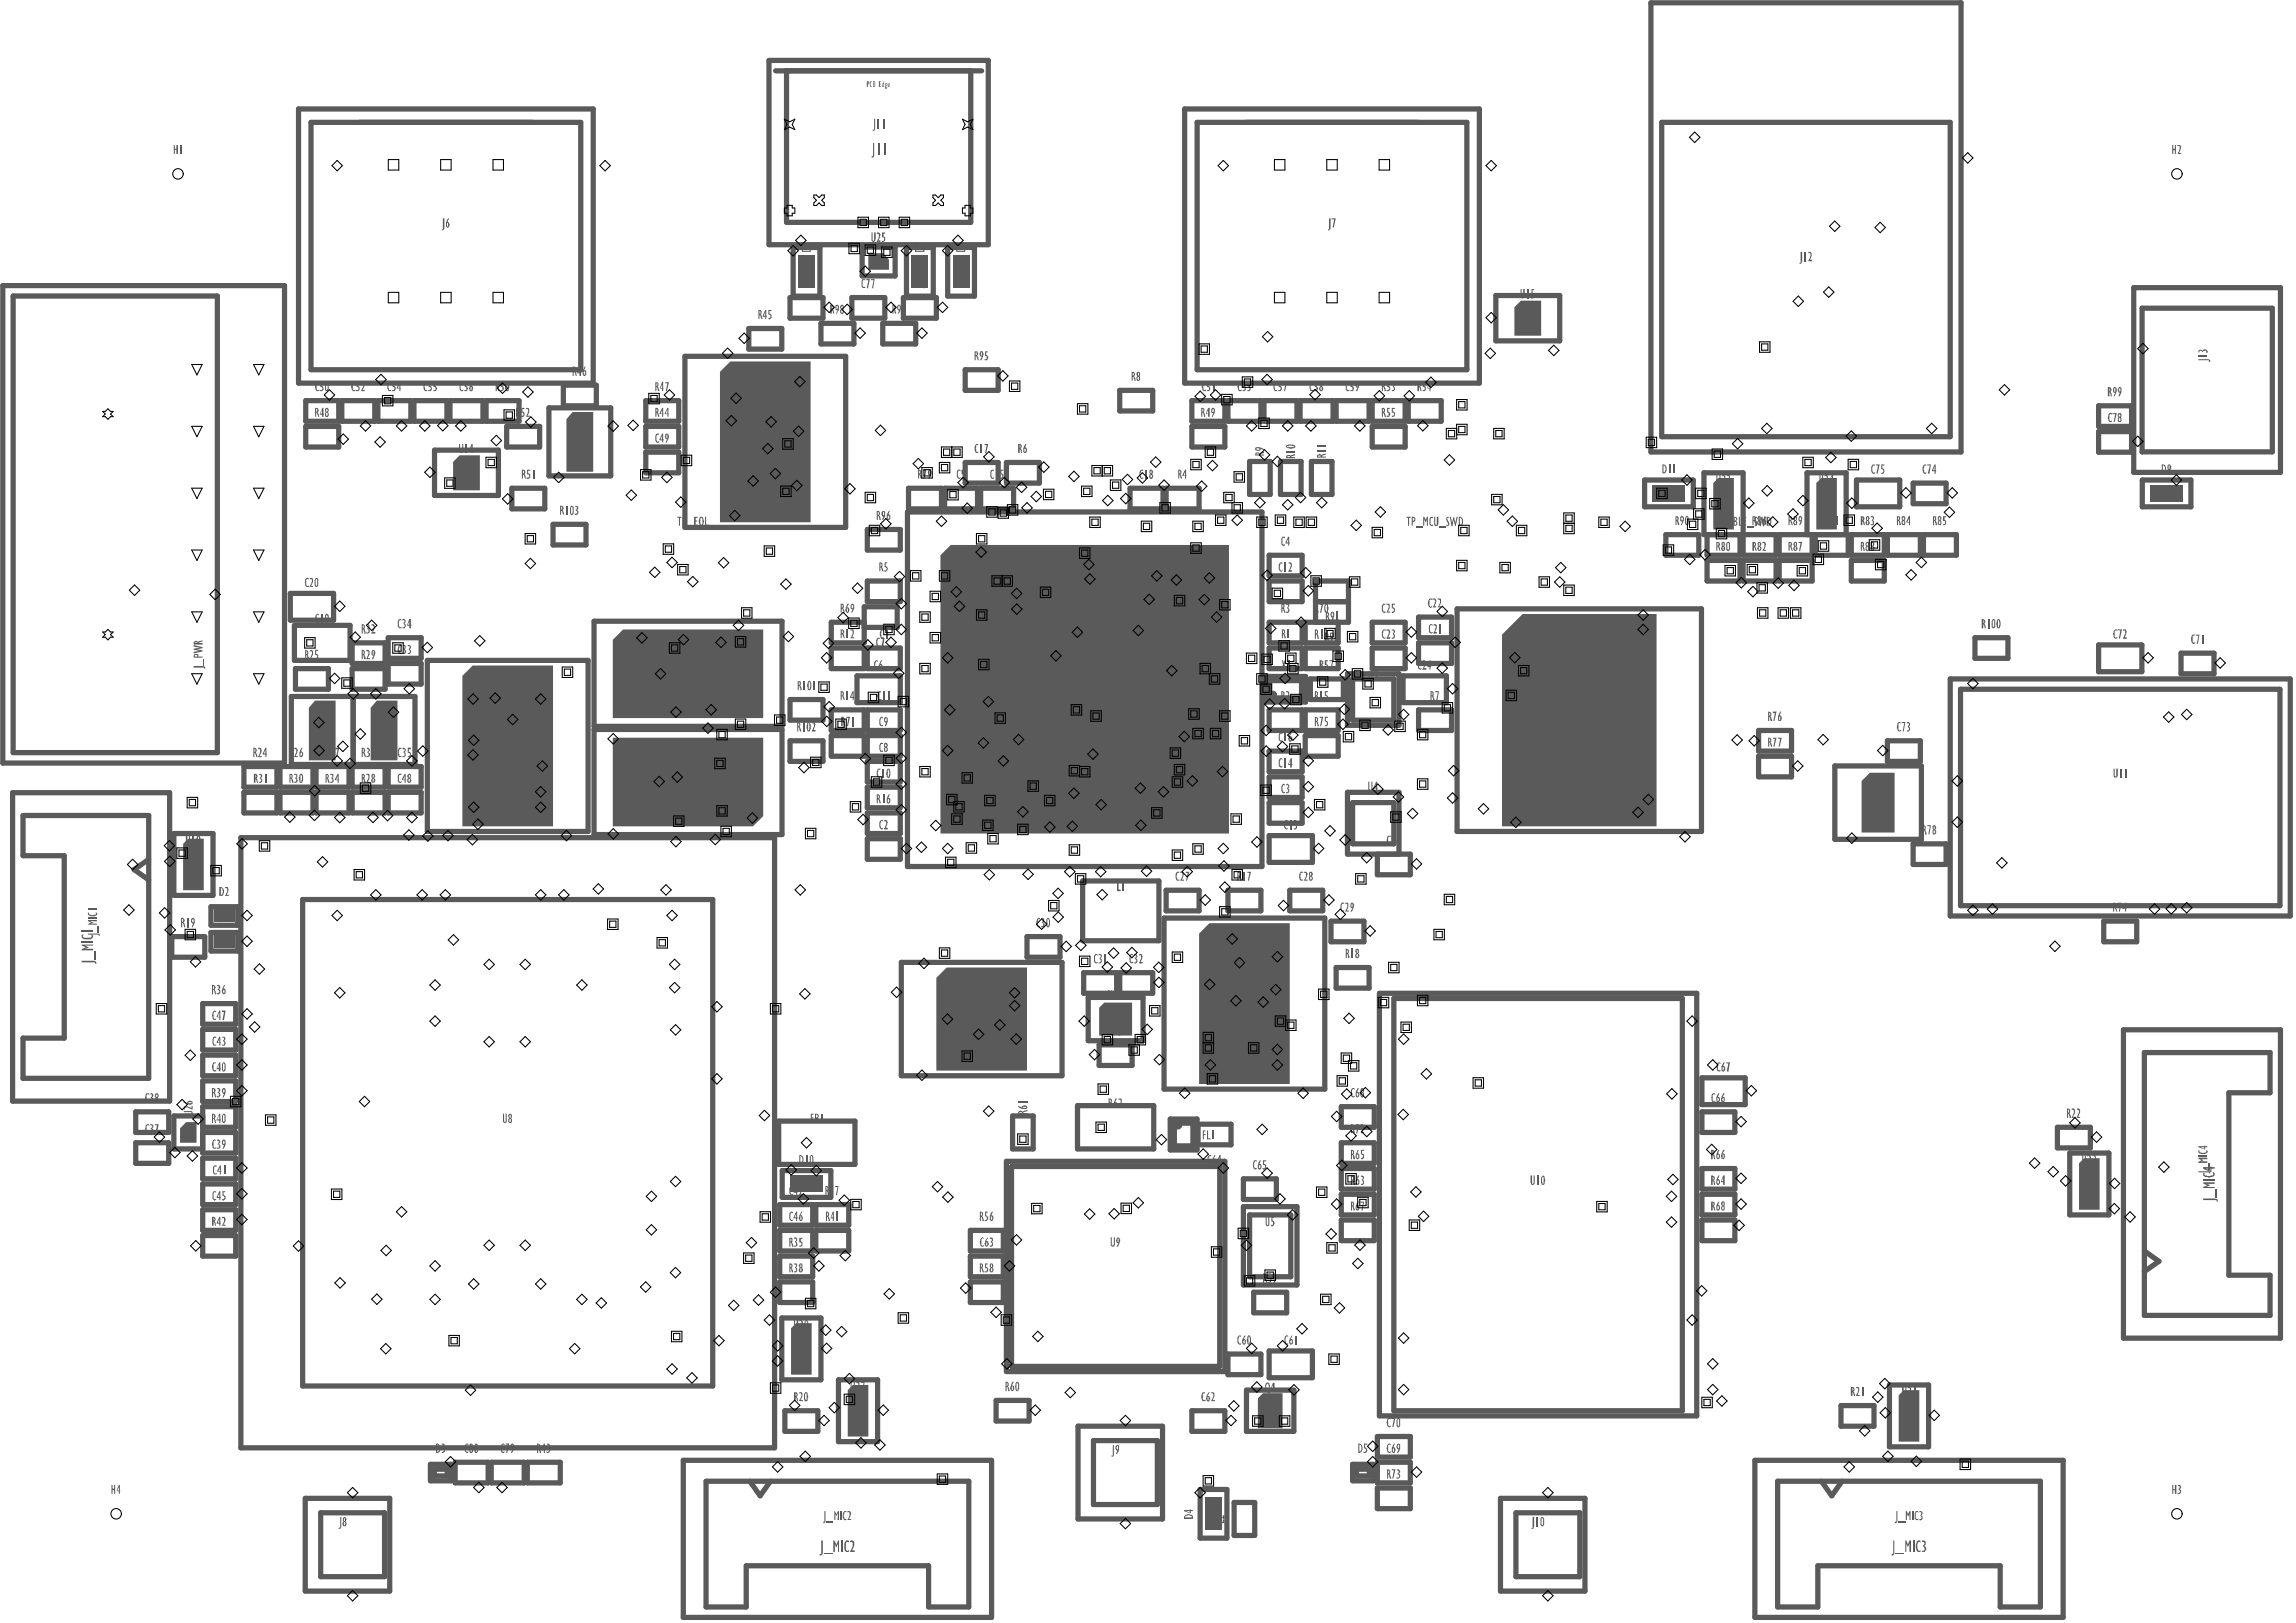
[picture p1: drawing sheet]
<svg xmlns="http://www.w3.org/2000/svg" width="371mm" height="262mm" viewBox="0 0 371 262" stroke-linecap="round" stroke-linejoin="round" font-family="sans-serif">
<path d="M125.2 11.4h33.3" fill="none" stroke="#5a5a5a" stroke-width=".85"/>
<g fill="#5a5a5a">
<path d="M140.6 13.1h.2v.2a.22 .22 0 0 0-.2 0 .22 .22 0 0 0 0 .3 .19 .19 0 0 0 0 .2 .19 .19 0 0 0 .2 .1v.1a.38 .38 0 0 1-.3-.2 .38 .38 0 0 1 0-.4z"/>
<path d="M141.9 13.1h.4l-.2 .1v.3h.2l-.2 .1v.4h.2h-.4z"/>
<path d="M140.1 13.2v.3h.1l.1-.1zM140 13.1h.1a.25 .25 0 0 1 .3 .3 .25 .25 0 0 1-.3 .2v.4h-.1z"/>
<path d="M141.1 13.2v.3a.17 .17 0 0 0 .1-.1 .17 .17 0 0 0-.1-.2zM141.1 13.6v.4a.17 .17 0 0 0 .1-.2 .17 .17 0 0 0-.1-.2zM141 13.1h.1a.27 .27 0 0 1 .3 .2 .27 .27 0 0 1-.2 .3 .25 .25 0 0 1 .1 .4 .25 .25 0 0 1-.3 0z"/>
<path d="M142.7 13.1h.1v.9h-.1a.22 .22 0 0 1-.3-.1 .22 .22 0 0 1 0-.3l.2-.2h.1zM142.5 13.5v.4l.2 .1v-.5z"/>
<path d="M143 13.5v.3h.2v-.3zM143 14.1v.2h.2v-.2zM142.9 13.4h.4l-.1 .1a.19 .19 0 0 1 .1 .3 .19 .19 0 0 1-.3 .1l.1 .1a.24 .24 0 0 1 .2 .1 .24 .24 0 0 1-.1 .3 .19 .19 0 0 1-.3-.1 .19 .19 0 0 1 .1-.3h-.1l.1-.1z"/>
<path d="M143.4 13.5v.2h.2v-.2zM143.5 13.4l.2 .1v.3h-.3l.1 .2 .2-.1a.2 .2 0 0 1-.3 .1 .2 .2 0 0 1 0-.3z"/>
</g>
<g fill="none" stroke="#5a5a5a" stroke-width=".85">
<path d="M48.2 17.6h47.6v44.3h-47.6zM124.2 9.8h35.4v29.7h-35.4zM191.3 17.6h47.6v44.3h-47.6zM266.6 .5h50.1v72.5h-50.1zM128.1 40h4.3v7.8h-4.3zM139.2 39.9h5.3v4.7h-5.3zM146.4 40h4.3v7.8h-4.3zM153 40h4.4v7.8h-4.4zM.5 46.1h45.4v77.1h-45.4zM110.6 57.5h26v27.7h-26zM120.9 53.1h5.3v3.3h-5.3zM127.6 48.1h5.3v3.3h-5.3z"/>
<path d="M132.6 52.2h5.3v3.3h-5.3zM137.6 48.1h5.3v3.3h-5.3zM142.6 52.2h5.3v3.3h-5.3zM145.9 48.1h5.3v3.3h-5.3zM155.9 59.7h5.3v3.3h-5.3zM241.6 47.7h10.3v7.4h-10.3zM344.6 46.5h23.7v29.8h-23.7zM49.4 68.9h5.3v3.3h-5.3zM49.4 64.7h5.3v3.3h-5.3zM55.2 64.7h5.3v3.3h-5.3zM61 64.7h5.3v3.3h-5.3zM66.8 64.7h5.4v3.3h-5.4z"/>
<path d="M70.2 72.7h10.3v7.3h-10.3zM72.7 64.7h5.3v3.3h-5.3zM78.5 64.7h5.3v3.3h-5.3zM81.8 68.9h5.3v3.3h-5.3zM82.7 78.9h5.3v3.3h-5.3zM88.6 65.9h10v11h-10zM91 62.2h5.3v3.3h-5.3zM104.3 68.9h5.3v3.3h-5.3zM104.3 73h5.3v3.4h-5.3zM104.3 64.7h5.3v3.3h-5.3zM146.7 78.9h5.3v3.3h-5.3zM152.5 78.9h5.4v3.3h-5.4z"/>
<path d="M155.9 74.7h5.3v3.3h-5.3zM158.4 78.9h5.3v3.3h-5.3zM162.5 74.7h5.3v3.3h-5.3zM180.8 63h5.3v3.4h-5.3zM182.5 78.9h5.3v3.3h-5.3zM188.3 78.9h5.3v3.3h-5.3zM192.5 68.9h5.3v3.3h-5.3zM192.5 64.7h5.3v3.3h-5.3zM198.3 64.7h5.3v3.3h-5.3zM201.8 74.5h3.3v5.4h-3.3zM204.1 64.7h5.3v3.3h-5.3zM206.8 74.5h3.3v5.4h-3.3z"/>
<path d="M209.9 64.7h5.4v3.3h-5.4zM211.8 74.5h3.3v5.4h-3.3zM215.8 64.7h5.3v3.3h-5.3zM221.6 68.9h5.3v3.3h-5.3zM221.6 64.7h5.3v3.3h-5.3zM227.4 64.7h5.3v3.3h-5.3zM265.6 77.5h7.8v4.4h-7.8zM275.2 76.4h6.3v13.3h5.3v-3.4h-11.6zM299.8 77.5h7v4.4h-7zM308.9 78h5.4v3.4h-5.4zM338.9 65.5h5.3v3.4h-5.3zM338.9 69.7h5.3v3.3h-5.3z"/>
<path d="M345.9 77.5h7.9v4.4h-7.9zM46.9 95.8h7v4.4h-7zM89.3 84.7h5.3v3.3h-5.3zM140.1 85.5h5.3v3.3h-5.3zM140.1 93.8h5.3v3.4h-5.3zM146.5 82.7h57.3v57.2h-57.3zM204.9 89.7h5.4v3.3h-5.4zM204.9 93.8h5.4v3.4h-5.4zM212.4 97.2h5.4M229.1 99.7h5.3v3.3h-5.3zM235.3 98.3h39.5v36h-39.5zM269 86.3h5.3v3.4h-5.3z"/>
<path d="M275.7 86.3v3.4h5.3v-3.4M275.7 90.5h5.3v3.3h-5.3zM281.5 90.5h5.3v3.3h-5.3zM287.3 90.5h5.3v3.3h-5.3zM291.8 86.3v-9.9h6.3v9.9M292.6 86.3v3.4h-5.3v-3.4h11.2v3.4h-5.4v-3.4M299 86.3h5.3v3.4h-5.3zM299 90.5h5.3v3.3h-5.3zM304.8 86.3h5.3v3.4h-5.3zM310.6 86.3h5.3v3.4h-5.3zM47 112.5h20v11h-20zM47.5 101h9v5.7h-9z"/>
<path d="M47.7 108h5.3v3.3h-5.3zM56.9 103.8h5.3v3.4h-5.3zM56.9 108h5.3v3.3h-5.3zM57 112.5v11M62.7 103h5.3v3.3h-5.3zM62.7 107.2h5.3v3.3h-5.3zM69 106.7h26v27.6h-26zM95.9 117.8h30.4v17h-30.4zM95.9 100.3h30.4v17h-30.4zM127.6 119.6h5.3v3.4h-5.3zM127.6 113h5.3v3.3h-5.3zM134.2 118.8h5.4v3.3h-5.4z"/>
<path d="M134.2 104.7h5.4v3.3h-5.4zM134.2 114.6h5.4v3.4h-5.4zM138.4 109.1h7v4.4h-7zM139.6 100.5h-5.4v3.3h5.4v-5.8h5.3v3.3h-5.3M140.1 118.8h5.3v3.3h-5.3zM140.1 104.7h5.3v3.3h-5.3zM140.1 114.6h5.3v3.4h-5.3zM204.4 109.2h6.4v4.2h-6.4zM204.9 100.5h5.4v3.3h-5.4zM204.9 104.7h5.4v3.3h-5.4zM204.9 114.6h5.4v3.4h-5.4zM210.8 118.8h5.3v3.3h-5.3z"/>
<path d="M210.8 104.7h5.3v3.3h-5.3zM210.8 114.6h5.3v3.4h-5.3zM211.6 109.6h5.3v3.4h-5.3zM212.4 100.5v-6.7h5.4v6.7h-7v3.3h5.3v-3.3M217.6 108.8h8.3v8.3h-8.3zM221.6 100.5h5.3v3.3h-5.3zM221.6 104.7h5.3v3.3h-5.3zM226.6 109.1h7v4.4h-7zM229.1 103.8h5.3v3.4h-5.3zM229.1 114.6h5.3v3.4h-5.3zM284 118h5.3v3.3h-5.3zM304.8 119.6h5.3v3.4h-5.3z"/>
<path d="M314.9 109.6h54.9v38.3h-54.9zM318.9 103h5.4v3.3h-5.4zM338.9 104.2h7v4.3h-7zM352.2 105.5h5.3v3.3h-5.3zM2 128h25.4v49.8h-25.4zM28.1 134.6h6.3v10h-6.3zM38.9 135.3h86.2v98.5h-86.2zM39.4 128h5.3v3.3h-5.3zM39.4 123.8h5.3v3.3h-5.3zM45.2 128h5.3v3.3h-5.3zM45.2 123.8h5.3v3.3h-5.3zM51 128h5.4v3.3h-5.4z"/>
<path d="M51 123.8h5.4v3.3h-5.4zM56.9 128h5.3v3.3h-5.3zM56.9 123.8h5.3v3.3h-5.3zM62.7 128h5.3v3.3h-5.3zM62.7 123.8h5.3v3.3h-5.3zM140.1 131.3h5.3v3.3h-5.3zM140.1 123h5.3v3.3h-5.3zM140.1 127.1h5.3v3.4h-5.3zM140.1 135.4h5.3v3.4h-5.3zM204.9 135h7v4.3h-7zM204.9 121.3h5.4v3.3h-5.4zM204.9 125.5h5.4v3.3h-5.4z"/>
<path d="M204.9 129.6h5.4v3.4h-5.4zM222.4 137.9v3.4h5.3v-3.4h-10.1v-9.9h8.3v9.9M284 122.1h5.3v3.4h-5.3zM296.3 123.7h14v11.8h-14zM308.9 136.3h5.4v3.3h-5.4zM27.7 151.3h5.4v3.3h-5.4zM34.1 150.6h4.3v3h-4.3zM34.1 146.4h4.3v3h-4.3zM145.5 155.4h26v18.3h-26zM165.8 151.3h5.4v3.3h-5.4zM174.8 142.3h12.3v9.6h-12.3zM175 157.1h5.3v3.3h-5.3z"/>
<path d="M180.8 157.1h5.3v3.3h-5.3zM188 148.3h25.9v27.6h-25.9zM188.3 143.8h5.3v3.3h-5.3zM198.3 143.8h5.3v3.3h-5.3zM208.3 143.8h5.3v3.3h-5.3zM214.9 148.8h5.4v3.3h-5.4zM215.8 156.3h5.3v3.3h-5.3zM339.7 148.8h5.3v3.3h-5.3zM21.9 179.6h5.3v3.3h-5.3zM32.7 170.4h5.4v3.3h-5.4zM32.7 162.1h5.4v3.3h-5.4zM32.7 166.2h5.4v3.4h-5.4z"/>
<path d="M32.7 174.6h5.4v3.3h-5.4zM174 178.6h12.3v7h-12.3zM175.7 161.1h8.9v7h-8.9zM177.5 168.7h5.3v3.4h-5.3zM216.6 178.7h5.3v3.4h-5.3zM222.8 160.4h51.2v68.3h-51.2zM274.8 174.1h7v4.3h-7zM274.8 179.6h5.4v3.3h-5.4zM342.9 166.3h25.4v49.8h-25.4zM21.9 184.6h5.3v3.3h-5.3zM32.7 180.2h-4.6v5.4h4.6M32.7 182.1h5.4v-3.4h-5.4v7.5h5.4v-3.3h-5.4"/>
<path d="M32.7 191.2h5.4v3.3h-5.4zM32.7 187.1h5.4v3.3h-5.4zM32.7 195.4h5.4v3.3h-5.4zM32.7 199.5h5.4v3.4h-5.4zM125.7 181.1h12.4v6.9h-12.4zM125.9 194.5h5.3v3.4h-5.3zM125.9 198.7h5.3v3.3h-5.3zM126.3 189h7.9v4.4h-7.9zM131.7 194.5h5.4v3.4h-5.4zM131.7 198.7h5.4v3.3h-5.4zM156.7 198.7h5.3v3.3h-5.3zM162.5 187.6h35.3v33.9h-35.3z"/>
<path d="M163.5 180.2h3.3v5.4h-3.3zM189 180.7h4.3v5h-4.3zM193.5 181.6h5.3v3.3h-5.3zM200.8 194.9h8.6v12.6h-8.6zM200.8 190.4h5.3v3.3h-5.3zM216.6 184.6h5.3v3.3h-5.3zM216.6 188.7h5.3v3.3h-5.3zM216.6 192.9h5.3v3.3h-5.3zM216.6 197h5.3v3.4h-5.3zM274.8 188.7h5.4v3.3h-5.4zM274.8 192.9h5.4v3.3h-5.4zM274.8 197h5.4v3.4h-5.4z"/>
<path d="M332.2 182.1h5.4v3.3h-5.4zM334.2 186.2h6.4v10h-6.4zM125.9 202.9h5.3v3.3h-5.3zM125.9 207h5.3v3.4h-5.3zM126.2 212.9h6.4v9.9h-6.4zM156.7 207h5.3v3.4h-5.3zM156.7 202.9h5.3v3.3h-5.3zM198.3 218.7h5.3v3.3h-5.3zM202.5 208.7h5.3v3.3h-5.3zM204.9 218.2h7v4.3h-7zM69.5 236.5h3.3v2.7h-3.3zM73.5 236.2h5.3v3.3h-5.3z"/>
<path d="M79.3 236.2h5.3v3.3h-5.3zM85.1 236.2h5.4v3.3h-5.4zM110.3 235.8h49.8v25.4h-49.8zM126.7 227.8h5.4v3.4h-5.4zM135.4 222.8h6.3v10h-6.3zM160.9 226.2h5.3v3.3h-5.3zM174.1 230.3h13.6v15h-13.6zM192.5 227.8h5.3v3.4h-5.3zM201.3 224.5h7.6v6.7h-7.6zM218.4 236.5h3.4v2.7h-3.4zM222.4 236.2h5.3v3.3h-5.3zM222.4 232h5.3v3.3h-5.3z"/>
<path d="M283.4 235.8h49.8v25.4h-49.8zM297.3 227h5.3v3.3h-5.3zM305.1 223.7h6.3v10h-6.3zM49.3 242h13.6v15h-13.6zM193.8 240.6h4.3v7.8h-4.3zM199.3 242.6h3.3v5.4h-3.3zM222.4 240.3h5.3v3.3h-5.3zM242.3 242h13.6v15h-13.6z"/>
</g>
<g fill="#5a5a5a">
<path d="M140.2 40.9h2.4l1 1v1.7h-3.4z"/>
<path d="M34.6 151.1h3.3v2h-3.3z"/>
<path d="M152.9 156.3h12.9v16.6h-14.6v-15z"/>
<path d="M30.4 135.4h2.5v8.4h-3.3v-7.5z"/>
<path d="M92.5 66.5h3.3v9.7h-4.3v-8.5z"/>
<path d="M137.7 223.7h2.5v8.3h-3.3v-7.5z"/>
<path d="M147.2 41.2h2.7v5.4h-2.7z"/>
<path d="M30.1 181.2h1.6v3.4h-2.6v-2.4z"/>
<path d="M195.3 149.1h13v26h-14.7v-24.3z"/>
<path d="M76.3 107.5h13v26h-14.6v-24.4z"/>
<path d="M60.9 113.1h3.3v9.7h-4.3v-8.5z"/>
<path d="M204 225h3.1v5.7h-4v-4.9z"/>
<path d="M302 124.8h3.9v9.7h-5.3v-8.4z"/>
<path d="M245.6 48.6h3.3v5.6h-4.3v-4.6z"/>
<path d="M74.2 73.5h3.3v5.7h-4.3v-4.6z"/>
<path d="M336.6 187.1h2.5v8.3h-3.4v-7.5z"/>
<path d="M178.3 161.9h4.5v5.3h-5.3v-4.5z"/>
<path d="M34.6 146.9h3.3v2h-3.3z"/>
<path d="M153.9 41.2h2.6v5.4h-2.6z"/>
<path d="M266.8 78.4h5.4v2.6h-5.4z"/>
<path d="M128.9 41.2h2.7v5.4h-2.7z"/>
<path d="M194.6 241.8h2.7v5.3h-2.7z"/>
<path d="M99 119.1h24.3v12.7l-1.7 1.7h-22.6z"/>
<path d="M245.9 99.2h21.6v34.3h-24.9v-31z"/>
<path d="M127.6 189.9h5.3v2.6h-5.3z"/>
<path d="M307.4 224.5h2.5v8.3h-3.3v-7.5z"/>
<path d="M116.3 60l1.6-1.6h13v25.9h-14.6z"/>
<path d="M128.6 213.7h2.5v8.3h-3.4v-7.5z"/>
<path d="M347.2 78.4h5.3v2.6h-5.3z"/>
<path d="M100.6 101.7h22.7v14.3h-24.3v-12.7z"/>
<path d="M294.1 77.2h2.5v8.3h-3.3v-7.5z"/>
<path d="M153.5 88h45v46.6h-46.6v-44.9z"/>
<path d="M277.5 77.2h2.5v8.3h-3.3v-7.5z"/>
<path d="M50.9 113.1h3.3v9.7h-4.3v-8.5z"/>
</g>
<g fill="none" stroke="#5a5a5a" stroke-width=".85">
<path d="M50.2 19.8h43.6v39.9h-43.6zM127 11.4h29.8v24.5h-29.8zM193.3 19.8h43.6v39.9h-43.6zM268.3 19.8h46.6v50.7h-46.6zM2.1 47.8h33v73.7h-33zM345.9 49.8h21v23.2h-21zM205 109.9h5.2v2.8h-5.2zM218.4 109.6h6.7v6.7h-6.7zM316.6 111.3h51.6v35h-51.6zM3.7 131.7h20.3v42.5h-20.3v-6.5h6.7v-29.5h-6.7zM24 138.8l-2.3 1.6 2.3 1.7M218.4 129.6h6.7v6.7h-6.7z"/>
<path d="M48.9 145.3h66.2v78.5h-66.2zM225.1 161.3h46.6v66.5h-46.6zM346.3 170h20.3v6.5h-6.7v29.4h6.7v6.5h-20.3zM163.4 188.4h33.6v32.3h-33.6zM189.6 181.4h3v3.7h-3zM201.8 196.2h6.6v10h-6.6zM346.3 202l2.3 1.7-2.3 1.7M70.1 237.3h2.1v1.1h-2.1zM114 239.2h42.4v20.3h-6.4v-6.6h-29.5v6.6h-6.5zM121.1 239.2l1.7 2.4 1.6-2.4M176.6 232.7h10.3v10.3h-10.3zM219.1 237.3h2v1.1h-2z"/>
<path d="M287.1 239.2h42.4v20.3h-6.5v-6.6h-29.4v6.6h-6.5zM294.1 239.2l1.7 2.4 1.7-2.4M51.8 244.3h10.3v10.3h-10.3zM244.8 244.3h10.3v10.3h-10.3z"/>
</g>
<g fill="#5a5a5a">
<path d="M305.7 248.8h.2v2a.34 .34 0 0 1-.4 .4v-.2l.2-.1z"/>
<path d="M306.1 250.9h1.4v.1h-1.4z"/>
<path d="M307.7 248.8h.1l.3 .7 .3-.7h.2v1.8h-.2v-1.3l-.3 .6-.3-.6v1.3h-.1z"/>
<path d="M308.9 248.8h.2v1.8h-.2z"/>
<path d="M309.7 248.8l.4 .1v.2l-.3-.1a1.34 1.34 0 0 0 .1 1.5l.2-.2v.3a.41 .41 0 0 1-.5 0 .41 .41 0 0 1-.1-.5 1.24 1.24 0 0 1 .2-1.3z"/>
<path d="M310.5 248.8a.49 .49 0 0 1 .5 .3 .49 .49 0 0 1-.3 .6 .48 .48 0 0 1 .4 .5 .48 .48 0 0 1-.6 .4h-.1v-.2l.2 .1a.38 .38 0 0 0 .2-.4 .38 .38 0 0 0-.3-.3l.1-.3a.27 .27 0 0 0 .2-.2 .27 .27 0 0 0-.2-.3h-.2z"/>
<path d="M13.2 155.2h2.1v.1a.26 .26 0 0 1 .3 .1 .26 .26 0 0 1 0 .3h-.2l-.1-.3h-2.1z"/>
<path d="M15.2 153.6h.2v1.4h-.2z"/>
<path d="M13.2 152.5h1.8v.2h-1.3l.6 .3-.6 .2h1.3v.3h-1.8v-.2l.7-.3-.7-.3z"/>
<path d="M13.2 152h1.8v.2h-1.8z"/>
<path d="M13.3 150.9h.2l-.1 .1a.33 .33 0 0 0 .1 .5 .33 .33 0 0 0 .4-.1h.3a.39 .39 0 0 0 .6-.2l-.1-.3h.3a.51 .51 0 0 1-.1 .6 .51 .51 0 0 1-.4 .2h-.3a.7 .7 0 0 1-1-.7z"/>
<path d="M13.2 150.3h1.8v.2h-1.8z"/>
<path d="M132.6 248.8h.3v1.9a.44 .44 0 0 1-.5 .5v-.2h.2z"/>
<path d="M133 250.9h1.4v.1h-1.4z"/>
<path d="M134.6 248.8h.1l.4 .7 .2-.7h.2v1.8h-.2v-1.3l-.2 .6-.3-.6v1.3h-.2z"/>
<path d="M135.8 248.8h.3v1.8h-.3z"/>
<path d="M136.5 248.9l.5-.1 .1 .3a.31 .31 0 0 0-.4 0 .31 .31 0 0 0-.1 .4v.8a.27 .27 0 0 0 .2 .2 .27 .27 0 0 0 .3-.2l-.1 .3h-.3a1.26 1.26 0 0 1-.4-1.3z"/>
<path d="M137.4 248.8a.57 .57 0 0 1 .5 .2 .57 .57 0 0 1 0 .6l-.3 .8h.4v.2h-.7a1.84 1.84 0 0 0 .4-1.5l-.1-.1-.3 .1z"/>
<path d="M355.8 193.6h2.1a.26 .26 0 0 1 .3 .2 .26 .26 0 0 1-.1 .3h-.1l-.1-.3h-2.1z"/>
<path d="M357.8 192h.2v1.5h-.2z"/>
<path d="M355.8 190.9h1.8v.3h-1.3l.6 .2-.6 .3h1.3v.2h-1.8v-.2l.6-.3-.6-.3z"/>
<path d="M355.8 190.4h1.8v.2h-1.8z"/>
<path d="M355.9 189.4h.2h-.1a.3 .3 0 0 0 .1 .3 .3 .3 0 0 0 .3 .1v.1l.6-.1a.25 .25 0 0 0 .4 0 .25 .25 0 0 0-.1-.4l.2-.1a.51 .51 0 0 1 0 .6 .51 .51 0 0 1-.5 .2 1.54 1.54 0 0 1-1.2-.3z"/>
<path d="M141 23.1h.2v1.8a.43 .43 0 0 1-.5 .6v-.2l.3-.2z"/>
<path d="M141.8 23.1h.2v1.8h-.2z"/>
<path d="M142.8 23.1h.2v1.8h-.2z"/>
<path d="M153.8 106.8h.7v.2h-.2v1.2h-.2v-1.2h-.3z"/>
<path d="M155.4 108.4h1.1v.1h-1.1z"/>
<path d="M156.9 106.7l.2 .1v.3l-.1-.2-.1 .1a.82 .82 0 0 0 .1 1.1l.1-.1v.2a.29 .29 0 0 1-.3 0 .29 .29 0 0 1-.2-.3l-.1-.7z"/>
<path d="M157.3 106.8h.6v.2h-.3v.4h.2v.2h-.2v.5h.3v.1h-.6z"/>
<path d="M158.1 106.8h.2v1.3h.4v.1h-.6z"/>
<path d="M158.8 106.8h.2v1.3h.4v.1h-.6z"/>
<path d="M159.4 108.4h1.1v.1h-1.1z"/>
<path d="M162.5 106.9a.42 .42 0 0 1 .6-.1v.3l-.1-.1a.37 .37 0 0 0-.4 .1 .37 .37 0 0 0-.1 .4v.3l.2 .3h.2l-.1-.6h.3v.7a.49 .49 0 0 1-.7-.1 .49 .49 0 0 1 0-.6z"/>
<path d="M227.1 83.5h.7v.1h-.3v1.3h-.1v-1.3h-.3z"/>
<path d="M228.6 85.1h1.1v.1h-1.1z"/>
<path d="M229.8 83.5h.2l.2 .5 .2-.5h.2v1.4h-.2v-1l-.2 .5-.2-.5v1h-.2z"/>
<path d="M230.9 83.5h.4l.1 .2a.24 .24 0 0 0-.2-.1 .24 .24 0 0 0-.2 .3v.7l.2 .2 .2-.2-.1 .3a.34 .34 0 0 1-.3 0 .34 .34 0 0 1-.2-.3z"/>
<path d="M231.6 83.5h.2v1.1l.1 .2 .1-1.3h.3v1.1a.35 .35 0 0 1-.4 .4 .35 .35 0 0 1-.3-.4z"/>
<path d="M232.4 85.1h1.1v.1h-1.1z"/>
<path d="M233.7 83.5h.3v.1h-.2a.42 .42 0 0 0 .1 .6l.1 .2a.34 .34 0 0 1 0 .4 .34 .34 0 0 1-.5 .1v-.2l.3 .1 .1-.2-.3-.5a.52 .52 0 0 1 .1-.6z"/>
<path d="M234.1 83.5h.2l.2 1 .2-1h.1l.2 1 .2-1h.2l-.3 1.5-.4-1-.1 1h-.2z"/>
<path d="M277.2 83.5h.6v.1h-.2v1.3h-.2v-1.3h-.2z"/>
<path d="M278.7 85.1h1.1v.1h-1.1z"/>
<path d="M280.8 83.5h.2v1.2h.3v.2h-.5z"/>
<path d="M281.5 83.5h.5v.1h-.4v.5h.4v.1h-.4v.5h.4v.2h-.5z"/>
<path d="M282.1 85.1h1.1v.1h-1.1z"/>
<path d="M283.4 83.5h.4v.1a.23 .23 0 0 0-.3 .2 .23 .23 0 0 0 .1 .3l.2 .3a.37 .37 0 0 1-.2 .6l-.3-.1v-.2l.1 .1a.42 .42 0 0 0 0-.7h-.1z"/>
<path d="M283.9 83.5h.2l.2 1 .1-1h.2l.2 1 .1-1h.3l-.3 1.5h-.2l-.2-1-.2 1h-.1z"/>
<path d="M109.4 83.5h.7v.1h-.3v1.3h-.2v-1.3h-.2z"/>
<path d="M110.9 85.1h1.1v.1h-1.1z"/>
<path d="M112.1 83.5h.6v.1h-.4v.5h.3v.1h-.3v.5h.4v.2h-.6z"/>
<path d="M113.9 83.5h.1v1.2h.4v.2h-.5z"/>
<path d="M107.4 106.8h.7v.2h-.2v1.2h-.2v-1.2h-.3z"/>
<path d="M109 108.4h1.1v.1h-1.1z"/>
<path d="M110.3 106.8l.2-.1 .2 .1v.3l-.1-.2a.98 .98 0 0 0-.2 1.1v.1l.3-.1v.2a.54 .54 0 0 1-.5-.2 .54 .54 0 0 1-.1-.5v-.4z"/>
<path d="M110.9 106.8h.5v.2h-.3v.4h.3v.2h-.3v.5h.3v.1h-.5z"/>
<path d="M111.7 106.8h.2v1.3h.4v.1h-.6z"/>
<path d="M112.4 106.8h.2v1.3h.3v.1h-.5z"/>
<path d="M112.9 108.4h1.2v.1h-1.2z"/>
<path d="M114.2 106.8h.2v1.3h.2v-1.3h.3l-.1 1.2a.3 .3 0 0 1-.4 .2 .3 .3 0 0 1-.2-.3z"/>
<path d="M115.1 106.8l.3-.1 .1 .3-.1-.1a.32 .32 0 0 0-.2 .3 .32 .32 0 0 0 .2 .3l.1 .1a.42 .42 0 0 1-.1 .6h-.4v-.2v.1l.4-.1-.4-.6z"/>
<path d="M64.4 125l.2-.1 .2 .1v.2a.33 .33 0 0 0-.4 .1 .33 .33 0 0 0 0 .4v.4a.24 .24 0 0 0 .2 .2 .24 .24 0 0 0 .2-.1v.2a.54 .54 0 0 1-.5-.2 .54 .54 0 0 1-.1-.5v-.5z"/>
<path d="M140.7 37.5h.2l.1 1.4 .2-.1v-1.3h.2v1.1a.43 .43 0 0 1-.5 .5l-.2-.2z"/>
<path d="M141.7 37.5l.3 .1a.36 .36 0 0 1 .1 .6l-.3 .6h.4v.3h-.6l.3-.9a.28 .28 0 0 0 0-.3 .28 .28 0 0 0-.3-.1z"/>
<path d="M142.4 37.5h.5v.2h-.2v.5l.1 .1a.47 .47 0 0 1 .1 .5 .47 .47 0 0 1-.5 .3v-.3a.28 .28 0 0 0 .4-.1 .28 .28 0 0 0 0-.3l-.4-.1z"/>
<path d="M313.8 83.4h.5v.1h-.3v.5a.44 .44 0 0 1 .3 .5 .44 .44 0 0 1-.5 .3v-.2a.26 .26 0 0 0 .3-.3 .26 .26 0 0 0-.3-.2z"/>
<path d="M36.7 147.4h.2v1.5h-.2z"/>
<path d="M157.3 159.9h.3v1.4l.2-.1v-1.3h.2v1.2a.34 .34 0 0 1-.5 .2l-.2-.3z"/>
<path d="M158.4 159.9h.3v1.4h-.3z"/>
<path d="M159 159.9h.6l-.3 1.5-.1-.1 .2-1.2h-.4z"/>
<path d="M30 135h.3v1.2h.2v-1.2h.2v1.1a.3 .3 0 0 1-.3 .3 .3 .3 0 0 1-.3-.3h-.1z"/>
<path d="M31.1 135h.2v1.4h-.2z"/>
<path d="M213.1 115.8h.6l-.4 1.5h-.1l.2-1.4h-.3z"/>
<path d="M213.9 115.8h.5v.1h-.3v.5a.43 .43 0 0 1 .4 .6 .43 .43 0 0 1-.6 .3l.1-.2a.3 .3 0 0 0 .3-.3 .3 .3 0 0 0-.4-.3z"/>
<path d="M306.2 244h.2v1.7l-.1 .2-.2 .1-.1-.3h.2z"/>
<path d="M306.5 245.6h1.2v.2h-1.2z"/>
<path d="M307.8 244h.1l.2 .5 .3-.5h.1v1.5h-.1v-1l-.2 .4-.3-.4v1h-.1z"/>
<path d="M308.8 244h.1v1.5h-.1z"/>
<path d="M309.4 244h.3l.1 .3a.33 .33 0 0 0-.4 .1 .33 .33 0 0 0 0 .4v.1a.28 .28 0 0 0 0 .3 .28 .28 0 0 0 .4 0l-.1 .3a.45 .45 0 0 1-.5-.2 .45 .45 0 0 1 0-.5v-.5z"/>
<path d="M310 244a.36 .36 0 0 1 .5 .2 .36 .36 0 0 1-.3 .5 .4 .4 0 0 1 .2 .5 .4 .4 0 0 1-.4 .3v-.2a.23 .23 0 0 0 .3-.1 .23 .23 0 0 0-.1-.3l-.1-.1 .1-.3a.22 .22 0 0 0 0-.2 .22 .22 0 0 0-.2-.1z"/>
<path d="M212.7 72.7h1.4v.2h-1.4z"/>
<path d="M212.7 71.9h1.4v.2h-1.4z"/>
<path d="M14.2 150.8h1.8l.1 .3h-.1l-.1-.2h-1.7z"/>
<path d="M15.8 149.5h.2v1.1h-.2z"/>
<path d="M14.2 148.6h1.4v.2l-1-.1 .5 .3-.5 .2h1v.1h-1.4l.5-.3-.5-.3z"/>
<path d="M14.2 148.2h1.4v.2h-1.4z"/>
<path d="M14.2 147.4h.3a.21 .21 0 0 0-.1 .3 .21 .21 0 0 0 .3 0l.1 .1 .3-.1a.21 .21 0 0 0 .3 0 .21 .21 0 0 0 0-.3h.2a.34 .34 0 0 1 0 .3 .34 .34 0 0 1-.3 .2 .73 .73 0 0 1-1.1-.3z"/>
<path d="M14.2 146.8h1.4v.2h-1.4z"/>
<path d="M311.2 133.3h.6l-.2 1.5-.2-.1 .2-1.3h-.4z"/>
<path d="M214.6 35.3h.3v1.7l-.1 .1-.4 .1v-.2h.2z"/>
<path d="M215 35.3h.7l-.3 1.5-.2-.1 .3-1.3h-.5z"/>
<path d="M334.6 179a.51 .51 0 0 1 .5 .8l-.3 .6h.3v.1h-.5l.3-.8a.28 .28 0 0 0 0-.4 .28 .28 0 0 0-.3 0z"/>
<path d="M335.4 179h.2a.54 .54 0 0 1 .1 .9l-.1 .5h.3v.1h-.6a1.24 1.24 0 0 0 .4-1.2l-.1-.1-.2 .1z"/>
<path d="M223.3 97.5h.4v.3a.24 .24 0 0 0-.2-.1 .24 .24 0 0 0-.2 .2v.7a.24 .24 0 0 0 .2 .2 .24 .24 0 0 0 .2-.1v.2l-.2 .1a1.04 1.04 0 0 1-.2-1.4z"/>
<path d="M223.9 97.5a.44 .44 0 0 1 .5 .2 .44 .44 0 0 1-.1 .6l-.1 .5h.3v.1h-.6l.3-.8a.25 .25 0 0 0 0-.3 .25 .25 0 0 0-.3 0z"/>
<path d="M224.8 97.5h.5v.2h-.4v.4h.1a.5 .5 0 0 1 .3 .5 .5 .5 0 0 1-.5 .4v-.1v-.1a.26 .26 0 0 0 .3-.3 .26 .26 0 0 0-.3-.2z"/>
<path d="M93.8 66.8a.39 .39 0 0 1 .5 .2 .39 .39 0 0 1-.1 .5h-.1a.44 .44 0 0 1 .2 .5 .44 .44 0 0 1-.5 .3v-.2v.1a.27 .27 0 0 0 .4-.2 .27 .27 0 0 0-.2-.4l.1-.2a.21 .21 0 0 0 0-.3 .21 .21 0 0 0-.3 0z"/>
<path d="M204.4 196.5h.2v1.4l.2-.1v-1.3h.2v1.1a.32 .32 0 0 1-.3 .4 .32 .32 0 0 1-.3-.4z"/>
<path d="M205.3 196.5h.4v.2h-.2v.4a.47 .47 0 0 1 .3 .6 .47 .47 0 0 1-.5 .3l-.1-.2a.25 .25 0 0 0 .3 0 .25 .25 0 0 0 .1-.4l-.1-.1h-.2z"/>
<path d="M179.7 233.4h.2v1.7l-.1 .1h-.3l-.1-.1h.3z"/>
<path d="M137.4 223.2h.1v1.1l.2 .2 .2-.1v-1.2h.1v1.1a.34 .34 0 0 1-.3 .4 .34 .34 0 0 1-.3-.4z"/>
<path d="M138.3 223.2a.44 .44 0 0 1 .5 .2 .44 .44 0 0 1-.1 .5l-.2 .5h.4v.3h-.7l.3-.6a.45 .45 0 0 0-.1-.8l-.1 .1z"/>
<path d="M139 223.2h.6l-.2 1.5-.2-.1 .3-1.3h-.5z"/>
<path d="M30.3 148.2h.1v1.6h-.1z"/>
<path d="M81.1 233.1h.3l.1 .3a.33 .33 0 0 0-.4 .1 .33 .33 0 0 0 0 .4v.1a.34 .34 0 0 0 .2 .5l.2-.1-.1 .2a.24 .24 0 0 1-.3 0 .24 .24 0 0 1-.1-.2l-.2-.5 .1-.1a.51 .51 0 0 1 .2-.7z"/>
<path d="M81.7 233.1h.5l-.3 1.6h-.2l.3-1.4h-.3z"/>
<path d="M147.8 39.2l1.5 .3v.2l-1.4-.3v.4h-.1z"/>
<path d="M230.8 96.7h.4l.1 .2a.33 .33 0 0 0-.5 .1 .33 .33 0 0 0 0 .4v.1a.34 .34 0 0 0 .3 .5l.2-.2v.3a.33 .33 0 0 1-.5-.1 1.27 1.27 0 0 1 0-1.3z"/>
<path d="M231.3 96.7h.1a.47 .47 0 0 1 .5 .2 .47 .47 0 0 1 0 .5l-.3 .5h.3v.2h-.6l.4-.7a.4 .4 0 0 0-.1-.6l-.3 .1z"/>
<path d="M232.2 96.7h.1a.34 .34 0 0 1 .4 0 .34 .34 0 0 1 0 .5l-.3 .7h.4v.2h-.6l.3-.9a.24 .24 0 0 0 0-.3 .24 .24 0 0 0-.3 0z"/>
<path d="M142.2 120l.1-.1 .3 .1v.2a.24 .24 0 0 0-.3 0 .24 .24 0 0 0-.1 .2v.4a.34 .34 0 0 0 0 .3 .34 .34 0 0 0 .3 .2l.1-.1-.1 .2a.44 .44 0 0 1-.5-.5v-.6z"/>
<path d="M296.5 83.4h.3v1.4h-.3z"/>
<path d="M277.4 171.6h.4v.2a.33 .33 0 0 0-.4 .1 .33 .33 0 0 0 0 .4v.1a.28 .28 0 0 0 .1 .4 .28 .28 0 0 0 .3 0v.2l-.1 .1a.65 .65 0 0 1-.5-.9v-.4z"/>
<path d="M278.8 171.6h.6l-.3 1.5-.2-.1 .2-1.3h-.3z"/>
<path d="M350.8 23.4h.2v.6h.2v-.6h.2v1.5h-.2v-.6h-.2v.6h-.2z"/>
<path d="M351.6 23.4a.43 .43 0 0 1 .6 .1 .43 .43 0 0 1-.1 .6l-.2 .6h.3v.2h-.6l.4-.9a.28 .28 0 0 0 0-.3 .28 .28 0 0 0-.4-.1z"/>
<path d="M142.2 132.5l.1-.1 .3 .1v.2l-.3-.1a.91 .91 0 0 0 .1 1.2l.2-.1v.2a.38 .38 0 0 1-.4 0 .38 .38 0 0 1-.2-.4v-.7z"/>
<path d="M142.8 132.5a.34 .34 0 0 1 .4 0 .34 .34 0 0 1 .1 .4v.4l-.3 .4h.4v.2h-.6l.3-.8a.28 .28 0 0 0 0-.3 .28 .28 0 0 0-.3-.1z"/>
<path d="M127.7 191.5h.4v.3l-.2-.1a.82 .82 0 0 0-.1 1.1l.1 .1 .2-.2v.3a.38 .38 0 0 1-.4 0 .38 .38 0 0 1-.2-.4v-.7z"/>
<path d="M129.1 191.5a.44 .44 0 0 1 .5 .2 .44 .44 0 0 1-.1 .6l-.3 .5h.4v.2h-.6a1.24 1.24 0 0 0 .3-1.2l-.1-.1-.1 .1z"/>
<path d="M105.9 70.1l.4-.1 .1 .3a.28 .28 0 0 0-.3 0 .28 .28 0 0 0-.1 .3l.1 .7 .1 .1 .2-.2v.3a.38 .38 0 0 1-.4 0 .38 .38 0 0 1-.2-.4z"/>
<path d="M207.6 132.4h.2l.1 .3a.21 .21 0 0 0-.3-.1 .21 .21 0 0 0 0 .3h-.1l.1 .6a.19 .19 0 0 0 .1 .3 .19 .19 0 0 0 .2-.1v.2a.38 .38 0 0 1-.4 0 .38 .38 0 0 1-.2-.4v-.7z"/>
<path d="M208.3 132.4h.2v1.5h-.2z"/>
<path d="M208.9 132.4h.1a.39 .39 0 0 1 .5 .3 .39 .39 0 0 1-.3 .5 .33 .33 0 0 1 .3 .2 .33 .33 0 0 1-.1 .4l-.1 .1h-.4v-.2l.2 .1a.27 .27 0 0 0 .2-.3 .27 .27 0 0 0-.2-.2l.1-.4a.18 .18 0 0 0 0-.2 .18 .18 0 0 0-.3 0z"/>
<path d="M159.1 204h.4v.2h-.3v.4a.44 .44 0 0 1 .4 .6 .44 .44 0 0 1-.6 .3v-.2h.2a.27 .27 0 0 0 .2-.3 .27 .27 0 0 0-.3-.2z"/>
<path d="M29.7 179.4h1.1a.34 .34 0 0 1 .3 .4 .34 .34 0 0 1-.3 .3h-1.1v-.2h1.2v-.3h-1.2z"/>
<path d="M29.8 178.7h.5l.6 .2v-.3h.2v.7l-.1-.1a1.54 1.54 0 0 0-1.2-.3l.1 .3h-.2z"/>
<path d="M207 106.6h.2l.1 .5 .1-.5h.3l-.3 .7 .3 .8h-.2l-.2-.5-.1 .5h-.3l.3-.8z"/>
<path d="M208 106.6h.2v1.5h-.2z"/>
<path d="M128.3 199.8a.41 .41 0 0 1 .4 .3 .41 .41 0 0 1-.1 .5v.1a.33 .33 0 0 1 .1 .5l-.1 .1h-.4v-.1a.27 .27 0 0 0 .4-.2 .27 .27 0 0 0-.2-.3v-.2a.27 .27 0 0 0 .2-.3 .27 .27 0 0 0-.2-.2l-.2 .1z"/>
<path d="M129.1 199.9h.5v.2h-.3v.4a.44 .44 0 0 1 .3 .5 .44 .44 0 0 1-.5 .3l.1-.1a.26 .26 0 0 0 .2-.3 .26 .26 0 0 0-.3-.2z"/>
<path d="M142.3 101.6h.4v.3a.25 .25 0 0 0-.3 0 .25 .25 0 0 0-.1 .3v.1v.2a.28 .28 0 0 0 0 .3 .28 .28 0 0 0 .4 .1v-.1v.3a.24 .24 0 0 1-.3 .1 .24 .24 0 0 1-.1-.2 1.27 1.27 0 0 1 0-1.3z"/>
<path d="M143.1 101.6h.2v1.6h-.2z"/>
<path d="M54.9 245h.2v1.5a.34 .34 0 0 1-.4 .4v-.2h.2z"/>
<path d="M34.4 167.5l.3-.2 .2 .1v.3a.24 .24 0 0 0-.3-.1 .24 .24 0 0 0-.1 .3v.6l.1 .2 .3-.1v.3a.54 .54 0 0 1-.5-.2 .54 .54 0 0 1-.1-.6z"/>
<path d="M35.9 167.4a.26 .26 0 0 1 .3 0 .26 .26 0 0 1 .1 .3h.1l-.1 .3-.1 .1a.42 .42 0 0 1 .2 .6 .42 .42 0 0 1-.6 .2l.1-.2a.26 .26 0 0 0 .3-.1 .26 .26 0 0 0 0-.3l-.2-.1v-.2a.24 .24 0 0 0 .2-.2 .24 .24 0 0 0-.1-.2h-.2z"/>
<path d="M200.2 157.4h.1l.1 1.3 .3-.1v-1.2h.1v1.1a.34 .34 0 0 1-.3 .4 .34 .34 0 0 1-.3-.3z"/>
<path d="M201.1 157.4h.6l-.4 1.5h-.1l.2-1.4h-.3z"/>
<path d="M207.1 86.7h.3l.1 .2a.33 .33 0 0 0-.4 .1 .33 .33 0 0 0 0 .4v.1a.28 .28 0 0 0 .1 .4 .28 .28 0 0 0 .3 0v.2a.33 .33 0 0 1-.5-.1l-.1-1.1z"/>
<path d="M80.8 115.8h.2l.1 1.3h.1v-1.3h.3v1.1a.35 .35 0 0 1-.3 .4 .35 .35 0 0 1-.4-.3z"/>
<path d="M81.9 115.8h.2v1.5h-.2z"/>
<path d="M160 75.9h.4l.1 .2a.28 .28 0 0 0-.3 0 .28 .28 0 0 0-.1 .3v.6l.2 .2 .2-.2-.1 .3a.26 .26 0 0 1-.3 0 .26 .26 0 0 1-.1-.3h-.1z"/>
<path d="M160.9 75.9h.2v1.4h-.2z"/>
<path d="M161.5 75.9h.5v.1h-.3v.4a.48 .48 0 0 1 .3 .6 .48 .48 0 0 1-.5 .4v-.3a.25 .25 0 0 0 .3 0 .25 .25 0 0 0 .1-.3l-.1-.2h-.3z"/>
<path d="M276.6 176.6h.3l.1 .2a.33 .33 0 0 0-.4 .1 .33 .33 0 0 0 0 .4v.3a.22 .22 0 0 0 0 .2 .22 .22 0 0 0 .3 0l.1-.1v.3h-.2a.3 .3 0 0 1-.3 0 .3 .3 0 0 1-.1-.3l-.1-.5z"/>
<path d="M207.7 72.8h1.4v.3h-1.4z"/>
<path d="M159.1 56.7h.4v.2h-.3v.4a.44 .44 0 0 1 .4 .6 .44 .44 0 0 1-.6 .3v-.2a.29 .29 0 0 0 .3-.1 .29 .29 0 0 0-.1-.4h-.1z"/>
<path d="M218.4 175.7h.3l.1 .3a.33 .33 0 0 0-.5 0 .33 .33 0 0 0 0 .5v.2a.26 .26 0 0 0 .2 .3 .26 .26 0 0 0 .3 0v-.1v.3a.47 .47 0 0 1-.6-.2 .47 .47 0 0 1 0-.5v-.1a.51 .51 0 0 1 .2-.7z"/>
<path d="M135.2 195.7h.1v1.5h-.1z"/>
<path d="M224.1 229.1l.4-.1 .1 .2a.33 .33 0 0 0-.4 .1 .33 .33 0 0 0 0 .5 .34 .34 0 0 0 .2 .5l.2-.1v.2a.41 .41 0 0 1-.5 0 .41 .41 0 0 1-.1-.5l-.1-.3z"/>
<path d="M224.7 229h.6l-.3 1.5-.2-.1 .3-1.2h-.4z"/>
<path d="M142.2 115.8h.3l.1 .2-.2-.1a.81 .81 0 0 0 0 1.2l.2-.1a.25 .25 0 0 1-.3 .3 .25 .25 0 0 1-.2-.3h-.1v-.8z"/>
<path d="M62.3 113.4a.49 .49 0 0 1 .4 .3 .49 .49 0 0 1-.1 .5l-.2 .5h.3v.2h-.6l.3-.6a.42 .42 0 0 0 0-.6h-.2z"/>
<path d="M107.4 61.7h.6l-.3 1.5h-.2l.3-1.3h-.4z"/>
<path d="M128.2 204a.36 .36 0 0 1 .5 .2 .36 .36 0 0 1-.2 .5 .4 .4 0 0 1 .2 .5 .4 .4 0 0 1-.5 .3l.1-.2a.26 .26 0 0 0 .3-.2 .26 .26 0 0 0-.2-.3v-.2a.23 .23 0 0 0 .2-.3 .23 .23 0 0 0-.4-.1z"/>
<path d="M196.2 245.8h1.3v-.4h.2v.6h-1.5z"/>
<path d="M196.3 244.8a1.54 1.54 0 0 1 1.2 .3v-.4h.2v.6l-.9-.3a.24 .24 0 0 0-.4 0 .24 .24 0 0 0 0 .3h-.2z"/>
<path d="M34.5 192.4h.3l.1 .2a.33 .33 0 0 0-.4 .1 .33 .33 0 0 0 0 .4v.1a.34 .34 0 0 0 .2 .5l.2-.1-.1 .2a.24 .24 0 0 1-.3 .1 .24 .24 0 0 1-.1-.3h-.1v-1z"/>
<path d="M35.9 192.4h.4v.1h-.2v.5a.48 .48 0 0 1 .3 .5 .48 .48 0 0 1-.5 .4l-.1-.3a.3 .3 0 0 0 .4 0 .3 .3 0 0 0 .1-.3l-.4-.2z"/>
<path d="M206.8 90.8h.2l.1 .3-.3-.1a.91 .91 0 0 0 .1 1.2l.2-.2v.3a.43 .43 0 0 1-.6-.4v-.7z"/>
<path d="M207.4 90.8h.3v1.5h-.3z"/>
<path d="M208.1 90.8h.2a.54 .54 0 0 1 .1 .9l-.1 .4h.3v.2h-.6l.3-.6a.45 .45 0 0 0-.1-.7l-.1 .1z"/>
<path d="M59.3 120.8a.41 .41 0 0 1 .4 .2 .41 .41 0 0 1-.2 .5 .42 .42 0 0 1 .2 .6 .42 .42 0 0 1-.5 .2v-.3a.19 .19 0 0 0 .2 .1 .19 .19 0 0 0 .1-.2h.1l-.1-.3h-.2v-.2a.27 .27 0 0 0 .2-.2 .27 .27 0 0 0-.2-.3v.1z"/>
<path d="M60.1 120.8a.39 .39 0 0 1 .4 .3 .39 .39 0 0 1-.2 .4 .36 .36 0 0 1 .1 .6v.2h-.4v-.3a.21 .21 0 0 0 .3 0 .21 .21 0 0 0 0-.3l-.1-.3a.26 .26 0 0 0 .1-.3 .26 .26 0 0 0-.2-.2l-.1 .1z"/>
<path d="M180.6 177.4a.44 .44 0 0 1 .6 .2 .44 .44 0 0 1-.1 .6l-.2 .5h.3v.1h-.7a1.32 1.32 0 0 0 .4-1.2l-.3 .1z"/>
<path d="M141.8 111.7l.5-.1v.3a.25 .25 0 0 0-.3 0 .25 .25 0 0 0-.1 .3v.2a.31 .31 0 0 0 0 .4 .31 .31 0 0 0 .4 .1 .31 .31 0 0 1-.3 .2 .31 .31 0 0 1-.2-.4l-.1-.5z"/>
<path d="M142.7 111.6h.1v1.5h-.1z"/>
<path d="M143.4 111.6h.3v1.5h-.3z"/>
<path d="M210 140.8l.2-.1 .2 .1v.2a.21 .21 0 0 0-.3 0 .21 .21 0 0 0-.1 .3v.1v.2a.24 .24 0 0 0 0 .4 .24 .24 0 0 0 .4 0v.1a.3 .3 0 0 1-.4 .1 .3 .3 0 0 1-.1-.3l-.1-.7z"/>
<path d="M210.6 140.8a.41 .41 0 0 1 .5 .2 .41 .41 0 0 1 0 .5l-.3 .6h.3v.1h-.5l.3-.8a.28 .28 0 0 0 0-.4 .28 .28 0 0 0-.3 0z"/>
<path d="M80.9 61.7h.4v.2h-.2v.4a.48 .48 0 0 1 0 .9h-.3v-.2a.26 .26 0 0 0 .4-.2 .26 .26 0 0 0-.3-.3z"/>
<path d="M310.7 75h.3l.1 .3a.25 .25 0 0 0-.3 0 .25 .25 0 0 0-.1 .3h-.1l.1 .4a.19 .19 0 0 0 .1 .3 .19 .19 0 0 0 .3-.1v.2a.34 .34 0 0 1-.4 0 .34 .34 0 0 1-.2-.3v-.7z"/>
<path d="M311.2 75h.6l-.2 1.5-.3-.1 .3-1.2h-.4z"/>
<path d="M224.8 237.3h.5l-.3 1.5h-.2l.3-1.4h-.3z"/>
<path d="M225.6 237.3l.3 .1a.38 .38 0 0 1 .2 .3 .38 .38 0 0 1-.2 .3 .36 .36 0 0 1 .1 .6l-.1 .2h-.4v-.3a.25 .25 0 0 0 .4 0 .25 .25 0 0 0-.2-.4v-.2h.2v-.2l-.1-.3-.2 .1z"/>
<path d="M229.7 61.7h.5v.2h-.2v.4a.44 .44 0 0 1 .3 .6 .44 .44 0 0 1-.6 .3l.1-.2a.26 .26 0 0 0 .3-.3 .26 .26 0 0 0-.4-.2z"/>
<path d="M23.6 181.6h.4l.1 .2a.33 .33 0 0 0-.4 .1 .33 .33 0 0 0 0 .4v.4l.1 .2 .3-.2v.3a.44 .44 0 0 1-.5-.1 .44 .44 0 0 1-.1-.5l-.1-.2z"/>
<path d="M24.3 181.6a.36 .36 0 0 1 .5 .2 .36 .36 0 0 1-.3 .4 .45 .45 0 0 1 .2 .6 .45 .45 0 0 1-.4 .3v-.3a.21 .21 0 0 0 .3 0 .21 .21 0 0 0-.1-.3l-.2-.2 .2-.3a.19 .19 0 0 0 0-.2 .19 .19 0 0 0-.2-.1z"/>
<path d="M25 181.6h.6l-.2 1.5-.3-.1 .3-1.3h-.4z"/>
<path d="M145.6 49.2h.6l-.2 1.5h-.2l.3-1.3h-.5z"/>
<path d="M71.5 35.3h.3v1.7l-.1 .1-.4 .1v-.2h.2z"/>
<path d="M85.1 75.9h.5v.1h-.3v.4a.44 .44 0 0 1 .3 .6 .44 .44 0 0 1-.6 .3v-.2a.28 .28 0 0 0 .5-.2 .28 .28 0 0 0-.4-.3z"/>
<path d="M86 75.9h.3v1.4h-.3z"/>
<path d="M179.9 165.7a.44 .44 0 0 1 .5 .2 .44 .44 0 0 1-.1 .6l-.3 .5h.4v.2h-.6l.2-.5a.45 .45 0 0 0 0-.8l-.1 .1z"/>
<path d="M180.6 165.7a.38 .38 0 0 1 .5 .2 .38 .38 0 0 1-.1 .5 .42 .42 0 0 1 .2 .6 .42 .42 0 0 1-.6 .2v-.2a.25 .25 0 0 0 .3 0 .25 .25 0 0 0 .1-.3l-.2-.4a.23 .23 0 0 0 .2-.3 .23 .23 0 0 0-.4-.1z"/>
<path d="M302.5 125h.2l.1 1.2h.1v-1.2h.2v1.2a.3 .3 0 0 1-.3 .2 .3 .3 0 0 1-.3-.3z"/>
<path d="M221 126.2h.1l.1 1.4 .3-.1v-1.3h.1v1.1a.34 .34 0 0 1-.3 .5 .34 .34 0 0 1-.3-.4z"/>
<path d="M207.7 111.6a.5 .5 0 0 1 .5 .3 .5 .5 0 0 1-.1 .6l-.2 .4h.4v.2h-.6l.3-.9a.24 .24 0 0 0 0-.3 .24 .24 0 0 0-.3 0z"/>
<path d="M141.4 106.6l.4 .1v.2l-.3-.1a.91 .91 0 0 0 .1 1.2l.2-.2v.3a.42 .42 0 0 1-.6-.5v-.6z"/>
<path d="M245.5 46.7h.2l.1 1.3h.2v-1.3h.2v1.2h-.1a.3 .3 0 0 1-.3 .3 .3 .3 0 0 1-.3-.3z"/>
<path d="M246.6 46.7h.2v1.5h-.2z"/>
<path d="M247.3 46.7h.4v.1h-.2v.6a.43 .43 0 0 1 .3 .5 .43 .43 0 0 1-.5 .3h-.1l.1-.2a.3 .3 0 0 0 .3-.3 .3 .3 0 0 0-.3-.3v.1z"/>
<path d="M206.7 118.3h.3l.1 .3a.3 .3 0 0 0-.4 0 .3 .3 0 0 0 0 .4l.1 .6 .1 .1 .2-.2v.2a.38 .38 0 0 1-.4 .1 .38 .38 0 0 1-.2-.4v-.8z"/>
<path d="M207.4 118.3h.2v1.4h-.2z"/>
<path d="M34.6 188.2l.1-.1 .3 .1v.3a.33 .33 0 0 0-.4 .1 .33 .33 0 0 0 0 .4 .3 .3 0 0 0 0 .4 .3 .3 0 0 0 .4 0v.3a.54 .54 0 0 1-.5-.2 .54 .54 0 0 1-.1-.6v-.4z"/>
<path d="M36.2 188.2h.1v1.5h-.1z"/>
<path d="M224 65.9h.4v.1h-.2v.5a.48 .48 0 0 1 .3 .5 .48 .48 0 0 1-.4 .4l-.2-.1v-.2a.26 .26 0 0 0 .4-.2 .26 .26 0 0 0-.3-.3z"/>
<path d="M224.8 65.9h.5v.1h-.4v.5a.43 .43 0 0 1 .4 .4 .43 .43 0 0 1-.4 .4v.1l-.1-.1v-.2a.26 .26 0 0 0 .3-.3 .26 .26 0 0 0-.3-.2z"/>
<path d="M129.1 224.8a.44 .44 0 0 1 .5 .3 .44 .44 0 0 1-.1 .5l-.3 .5h.5v.2h-.7l.1-.1a1.54 1.54 0 0 0 .2-1.2l-.2 .1z"/>
<path d="M149 45.1h.1a.36 .36 0 0 1 .4 .2 .36 .36 0 0 1-.1 .4l.1 .1v.2a.48 .48 0 0 1-.3 .6l-.2-.1v-.2a.28 .28 0 0 0 .4-.1 .28 .28 0 0 0-.1-.4l-.1-.1a.23 .23 0 0 0 .1-.3 .23 .23 0 0 0-.3-.2z"/>
<path d="M34.6 163.2l.3 .1v.2l-.2-.1a.8 .8 0 0 0-.2 .9 .24 .24 0 0 0 .1 .2 .24 .24 0 0 0 .3 0l-.1 .1a.38 .38 0 0 1-.4 0 .38 .38 0 0 1-.1-.5h-.1l.1-.3a.46 .46 0 0 1 .3-.6z"/>
<path d="M35.8 163.2h.6l-.2 1.5h-.3l.3-1.2h-.4z"/>
<path d="M74.1 71.7h.2v1.1a.17 .17 0 0 0 .2 .2 .17 .17 0 0 0 .1-.2v-1.1h.2v1.1a.34 .34 0 0 1-.3 .3 .34 .34 0 0 1-.4-.3z"/>
<path d="M75.2 71.7h.2v1.4h-.2z"/>
<path d="M336.2 186.5h.2l.1 1.4 .2-.1v-1.3h.1v1.2a.31 .31 0 0 1-.3 .4 .31 .31 0 0 1-.3-.5z"/>
<path d="M337.1 186.5h.1a.44 .44 0 0 1 .5 .5l-.4 .7v.1h.4v.2h-.6l.3-.9a.25 .25 0 0 0 0-.3 .25 .25 0 0 0-.3 0z"/>
<path d="M337.9 186.5a.44 .44 0 0 1 .6 .2 .44 .44 0 0 1-.1 .6l-.3 .5h.4v.2h-.6a1.32 1.32 0 0 0 .3-1.3l-.3 .1z"/>
<path d="M154.6 75.9h.4l.1 .2a.24 .24 0 0 0-.3-.1 .24 .24 0 0 0-.1 .3v.7l.2 .2 .2-.2-.1 .3a.34 .34 0 0 1-.3 0 .34 .34 0 0 1-.2-.3z"/>
<path d="M155.3 75.9h.5v.1h-.3v.4l.2 .1a.44 .44 0 0 1 .1 .6 .44 .44 0 0 1-.5 .2v-.2l.1 .1 .2-.2a.28 .28 0 0 0 0-.3 .28 .28 0 0 0-.3-.1z"/>
<path d="M178.9 159.9h.3l.1 1.4 .1-.1v-1.3h.2v1.1a.31 .31 0 0 1-.2 .4 .31 .31 0 0 1-.4-.2h-.1z"/>
<path d="M180 159.9h.2v1.4h-.2z"/>
<path d="M59.3 100.8a.41 .41 0 0 1 .4 .3 .41 .41 0 0 1-.2 .5h.1a.24 .24 0 0 1 .2 .2 .24 .24 0 0 1-.1 .3 .34 .34 0 0 1-.5 .2v-.2a.25 .25 0 0 0 .3-.1 .25 .25 0 0 0 0-.3l-.2-.1v-.2a.22 .22 0 0 0 .2-.3 .22 .22 0 0 0-.2-.1l-.1 .1z"/>
<path d="M60 100.8h.2a.54 .54 0 0 1 .2 .9l-.2 .4h.4v.2h-.7l.3-.6a.52 .52 0 0 0 .1-.6l-.1-.1-.2 .1z"/>
<path d="M215.9 98.8h.1v1.5h-.1z"/>
<path d="M199.9 215.8l.3-.2 .2 .1v.2a.22 .22 0 0 0-.2 0 .22 .22 0 0 0-.1 .2h-.1l.1 .8 .1 .1 .2-.1v.2a.42 .42 0 0 1-.6-.5z"/>
<path d="M299.7 224h.1a.37 .37 0 0 1 .4 .1 .37 .37 0 0 1 0 .4l-.2 .8h.3v.1h-.7a1.32 1.32 0 0 0 .4-1.2l-.3 .1z"/>
<path d="M300.7 224h.2v1.4h-.2z"/>
<path d="M306.6 116.6h.2l.1 .3a.25 .25 0 0 0-.3 0 .25 .25 0 0 0 0 .3v.3a.28 .28 0 0 0 .1 .4 .28 .28 0 0 0 .3 0 .31 .31 0 0 1-.4 .2 .31 .31 0 0 1-.2-.4l-.1-.5 .1-.4z"/>
<path d="M307.1 116.6h.6l-.3 1.5h-.1l.2-1.3h-.4z"/>
<path d="M307.9 116.6a.36 .36 0 0 1 .5 .2 .36 .36 0 0 1-.2 .5 .44 .44 0 0 1 .2 .5 .44 .44 0 0 1-.5 .3v-.2a.21 .21 0 0 0 .3-.1 .21 .21 0 0 0 0-.3l-.1-.3a.22 .22 0 0 0 .2-.3 .22 .22 0 0 0-.3-.1l-.1 .1z"/>
<path d="M130.9 179.9h.5v.1h-.3v.5h.3v.1h-.3v.7h-.2z"/>
<path d="M132.6 179.9h.2v1.4h-.2z"/>
<path d="M211.7 61.7l.1-.1 .3 .1v.3a.24 .24 0 0 0-.3-.1 .24 .24 0 0 0-.1 .3v.3a.34 .34 0 0 0 0 .3 .34 .34 0 0 0 .3 .2l.1-.1-.1 .3a.44 .44 0 0 1-.5-.5v-.6z"/>
<path d="M212.3 61.7h.5v.2h-.3v.4a.44 .44 0 0 1 .3 .6 .44 .44 0 0 1-.6 .3v-.2a.26 .26 0 0 0 .4-.2 .26 .26 0 0 0-.3-.3z"/>
<path d="M36.3 143.2h.1a.34 .34 0 0 1 .5 .1 .34 .34 0 0 1 0 .5l-.3 .7h.3v.2h-.6l.4-.9a.24 .24 0 0 0 0-.3 .24 .24 0 0 0-.4 0z"/>
<path d="M41.8 120.8h.3a.72 .72 0 0 1-.1 1.1l-.1 .2h.4v.2h-.6l.3-.8v-.5l-.2-.1-.1 .1z"/>
<path d="M34.4 184.1l.3-.1 .1 .3a.31 .31 0 0 0-.3 .1 .31 .31 0 0 0 0 .4v.1a.28 .28 0 0 0 .1 .4 .28 .28 0 0 0 .3 0l-.1 .1a.36 .36 0 0 1-.4 0 .36 .36 0 0 1-.1-.4h-.1v-.4z"/>
<path d="M35.2 184a.4 .4 0 0 1 .3 .3 .4 .4 0 0 1-.1 .4l-.1 .1a.42 .42 0 0 1 .3 .5 .42 .42 0 0 1-.6 .2l.1-.1a.26 .26 0 0 0 .3-.2 .26 .26 0 0 0-.1-.3h-.1v-.2a.24 .24 0 0 0 .1-.2 .24 .24 0 0 0-.1-.2h-.1z"/>
<path d="M207.1 126.7l.3-.1 .1 .2a.3 .3 0 0 0-.3 .1 .3 .3 0 0 0-.1 .3l.1 .5a.19 .19 0 0 0 .1 .2 .19 .19 0 0 0 .2 0 .26 .26 0 0 1-.3 .2 .26 .26 0 0 1-.2-.3h-.1v-.8z"/>
<path d="M207.7 126.7a.35 .35 0 0 1 .5 .1 .35 .35 0 0 1-.2 .5 .46 .46 0 0 1 .2 .5 .46 .46 0 0 1-.5 .3v-.2a.21 .21 0 0 0 .3-.1 .21 .21 0 0 0-.1-.3l-.1-.1 .1-.2a.24 .24 0 0 0 .1-.3 .24 .24 0 0 0-.2-.1h-.1z"/>
<path d="M342 145.8h.6l-.3 1.4h-.1l.2-1.2h-.4z"/>
<path d="M213.3 111.6h.2v1.5h-.2z"/>
<path d="M213.9 111.6h.5v.2h-.3v.4a.51 .51 0 0 1 .3 .5 .51 .51 0 0 1-.2 .4h-.3v-.2a.27 .27 0 0 0 .4-.2 .27 .27 0 0 0-.2-.3h-.2z"/>
<path d="M47.6 120.8h.2l.2 .1a1.54 1.54 0 0 1-.2 1.2h.3v.2h-.6l.3-.9a.28 .28 0 0 0 0-.3 .28 .28 0 0 0-.3-.1z"/>
<path d="M195.2 186.6l.4-.1v.3l-.2-.1a.82 .82 0 0 0 0 1.2l.2-.2v.3a.43 .43 0 0 1-.6-.4v-.7z"/>
<path d="M200.1 61.7l.1-.1 .3 .1v.3a.33 .33 0 0 0-.4 .1 .33 .33 0 0 0 0 .4v.1a.28 .28 0 0 0 .1 .3 .28 .28 0 0 0 .3 0v.3h-.4l-.1-.2a.97 .97 0 0 1 0-1.1z"/>
<path d="M200.7 61.7h.5v.2h-.4v.4a.43 .43 0 0 1 .4 .5 .43 .43 0 0 1-.5 .4v-.2a.26 .26 0 0 0 .3-.3 .26 .26 0 0 0-.3-.2z"/>
<path d="M201.4 61.7h.1a.36 .36 0 0 1 .5 .2 .36 .36 0 0 1-.2 .5l.1 .1 .1 .2a.46 .46 0 0 1-.6 .5v-.2a.27 .27 0 0 0 .4-.2 .27 .27 0 0 0-.2-.3v-.2a.23 .23 0 0 0 .1-.3 .23 .23 0 0 0-.3-.1z"/>
<path d="M59.2 125a.44 .44 0 0 1 .5 .2 .44 .44 0 0 1-.1 .5l-.2 .5h.4v.2h-.6v-.1a1.54 1.54 0 0 0 .2-1.1h-.2z"/>
<path d="M142.6 128.3h.2v1.4h-.2z"/>
<path d="M284.6 87.5h.1a.34 .34 0 0 1 .4 .1 .34 .34 0 0 1 0 .4l-.2 .8h.3v.2h-.6v-.1a.99 .99 0 0 0 .3-1.2l-.3 .1z"/>
<path d="M206.8 122.4h.2l.1 .1-.1 .2a.28 .28 0 0 0-.3 .1 .28 .28 0 0 0 0 .3l.1 .6 .1 .1 .2-.2v.3a.44 .44 0 0 1-.5-.1 .44 .44 0 0 1-.1-.5v-.1a.67 .67 0 0 1 .3-.8z"/>
<path d="M207.4 122.4h.2v1.6h-.2z"/>
<path d="M31.3 107.6h1.6l.2 .1v.3h-.1v-.2h-1.7z"/>
<path d="M32.9 106.4h.1v1.1h-.1z"/>
<path d="M31.3 104.2l1.4 .3v.2l-.9 .2 .9 .1v.2l-1.4 .3v-.2l.9-.2-.9-.2v-.1l1-.2-1-.2z"/>
<path d="M35.8 196.5a.45 .45 0 0 1 .5 .2 .45 .45 0 0 1 0 .5l-.2 .6h.3v.2h-.6l.4-.9a.25 .25 0 0 0-.1-.3 .25 .25 0 0 0-.3 0z"/>
<path d="M247.5 245h.2v1.6l-.1 .3h-.3v-.2h.2z"/>
<path d="M248.2 245h.1v1.5h-.1z"/>
<path d="M84.2 65.9h.5v.1h-.3v.5a.48 .48 0 0 1 .3 .5 .48 .48 0 0 1-.4 .4l-.2-.1v-.2a.28 .28 0 0 0 .4-.1 .28 .28 0 0 0-.3-.4z"/>
<path d="M84.9 65.9a.44 .44 0 0 1 .6 .2 .44 .44 0 0 1-.1 .5l-.2 .5h.3v.2h-.6l.4-.8a.25 .25 0 0 0-.1-.3 .25 .25 0 0 0-.3-.1z"/>
<path d="M18 239.8h.2v.6h.2v-.6h.2v1.5h-.2v-.6h-.2v.6h-.2z"/>
<path d="M215.5 102.2h.1a.41 .41 0 0 1 .5 .1 .41 .41 0 0 1-.1 .5l-.2 .6h.3v.2h-.6a1.64 1.64 0 0 0 .3-1.3l-.3 .1z"/>
<path d="M219.9 189.8l.1 .1a.32 .32 0 0 1 .3 .3 .32 .32 0 0 1-.2 .3l-.1 .1a.33 .33 0 0 1 .3 .2 .33 .33 0 0 1-.1 .4l-.1 .2h-.3v-.3v.1a.27 .27 0 0 0 .3-.2 .27 .27 0 0 0-.2-.3v-.3a.17 .17 0 0 0 .2-.1 .17 .17 0 0 0-.2-.2v-.1l-.1 .1z"/>
<path d="M341.6 101.6h.2l.1 .3a.33 .33 0 0 0-.4 .1 .33 .33 0 0 0 0 .4 .31 .31 0 0 0 0 .4 .31 .31 0 0 0 .3 .1l.1-.1v.3a.28 .28 0 0 1-.3 .1 .28 .28 0 0 1-.2-.3 .95 .95 0 0 1 .2-1.3z"/>
<path d="M342 101.6h.7l-.4 1.6-.1-.1 .2-1.3h-.4z"/>
<path d="M342.8 101.6h.1a.34 .34 0 0 1 .4 .1 .34 .34 0 0 1 0 .5v.3l-.2 .4h.3v.3h-.6l.4-1a.25 .25 0 0 0-.1-.3 .25 .25 0 0 0-.3 0z"/>
<path d="M184.2 75.9h.4v.2l-.2-.1a.81 .81 0 0 0 0 1.2l.2-.2v.3a.43 .43 0 0 1-.6-.3v-.8z"/>
<path d="M184.9 75.9h.3v1.4h-.3z"/>
<path d="M223.4 101.6h.3v.3a.21 .21 0 0 0-.3-.1 .21 .21 0 0 0 0 .4h-.1l.1 .5a.18 .18 0 0 0 .1 .3 .18 .18 0 0 0 .2-.2v.3a.43 .43 0 0 1-.6-.4v-.6z"/>
<path d="M223.9 101.6h.1a.34 .34 0 0 1 .4 .1 .34 .34 0 0 1 0 .5v.3l-.2 .4h.3v.3h-.6l.3-1a.25 .25 0 0 0 0-.3 .25 .25 0 0 0-.3 0z"/>
<path d="M224.8 101.6a.36 .36 0 0 1 .5 .2 .36 .36 0 0 1-.3 .5 .44 .44 0 0 1 .3 .6 .44 .44 0 0 1-.5 .3v-.3v.1a.32 .32 0 0 0 .3-.3 .32 .32 0 0 0-.2-.3l.1-.2a.18 .18 0 0 0 0-.3 .18 .18 0 0 0-.2 0z"/>
<path d="M133.1 244h.2v1.6a.25 .25 0 0 1 0 .3 .25 .25 0 0 1-.3 0v-.2h.1z"/>
<path d="M133.5 245.6h1.1v.2h-1.1z"/>
<path d="M134.7 244l.4 .5 .2-.5h.2v1.5h-.3l.1-1-.2 .4-.2-.4v1h-.2z"/>
<path d="M135.7 244h.2v1.5h-.2z"/>
<path d="M136.3 244h.4v.3a.21 .21 0 0 0-.3-.1 .21 .21 0 0 0-.1 .3v.5l.1 .3 .3-.1-.1 .3a.3 .3 0 0 1-.3-.1 .3 .3 0 0 1-.1-.3h-.1v-.6z"/>
<path d="M136.8 244h.1a.41 .41 0 0 1 .5 .2 .41 .41 0 0 1 0 .5l-.3 .6h.3v.2h-.6v-.1a1.35 1.35 0 0 0 .3-1.2l-.3 .1z"/>
<path d="M81.2 179.9h.2l.1 1.3 .2-.1v-1.2h.1v1.1a.32 .32 0 0 1-.3 .4 .32 .32 0 0 1-.3-.4z"/>
<path d="M340.6 66.7l.2-.1 .3 .1v.3a.33 .33 0 0 0-.5 0 .33 .33 0 0 0 0 .5v.1a.28 .28 0 0 0 .1 .3 .28 .28 0 0 0 .4 0 .31 .31 0 0 1-.4 .3 .31 .31 0 0 1-.2-.5l-.1-.4 .1-.4z"/>
<path d="M341.1 66.7h.7l-.3 1.5h-.2l.3-1.3h-.5z"/>
<path d="M204.8 205.7h.5v.1h-.3v.5a.44 .44 0 0 1 .3 .6 .44 .44 0 0 1-.6 .3v-.2a.28 .28 0 0 0 .4-.2 .28 .28 0 0 0-.3-.3z"/>
<path d="M64.5 120.8h.2l.1 .2a.3 .3 0 0 0-.3 0 .3 .3 0 0 0-.1 .3l.1 .7 .1 .1 .2-.1a.25 .25 0 0 1-.2 .3 .25 .25 0 0 1-.3-.3l-.1-.1a1.35 1.35 0 0 1 .3-1.1z"/>
<path d="M65.1 120.8a.41 .41 0 0 1 .4 .2 .41 .41 0 0 1-.2 .5 .42 .42 0 0 1 .2 .5 .42 .42 0 0 1-.5 .3v-.2a.27 .27 0 0 0 .3-.2 .27 .27 0 0 0-.1-.3l.1-.6-.1-.1-.2 .1z"/>
<path d="M65.8 120.8h.6v.2h-.4v.4a.43 .43 0 0 1 .4 .5 .43 .43 0 0 1-.6 .4l.1-.2a.26 .26 0 0 0 .3-.3 .26 .26 0 0 0-.4-.2z"/>
<path d="M207.7 97.5a.39 .39 0 0 1 .4 .1 .39 .39 0 0 1 .1 .4l-.2 .2a.37 .37 0 0 1 .2 .6l-.1 .1a.24 .24 0 0 1-.2 .1 .24 .24 0 0 1-.2-.1v-.1a.28 .28 0 0 0 .3-.2 .28 .28 0 0 0-.1-.3l-.1-.2a.23 .23 0 0 0 .2-.3 .23 .23 0 0 0-.3-.1z"/>
<path d="M176.9 154.1h.3l.1 .2a.3 .3 0 0 0-.4 .1 .3 .3 0 0 0-.1 .3v.1a.46 .46 0 0 0 .3 .6l.2-.1v.2a.44 .44 0 0 1-.6-.1 .44 .44 0 0 1 0-.5v-.1a.67 .67 0 0 1 .2-.7z"/>
<path d="M177.4 154.1a.36 .36 0 0 1 .5 .2 .36 .36 0 0 1-.2 .4 .45 .45 0 0 1 .2 .6 .45 .45 0 0 1-.5 .3v-.3a.21 .21 0 0 0 .3 0 .21 .21 0 0 0 0-.3 .3 .3 0 0 1 .1-.5 .19 .19 0 0 0-.1-.3 .19 .19 0 0 0-.3 .1z"/>
<path d="M178.4 154.1h.2v1.5h-.2z"/>
<path d="M68.7 61.6l.3 .1v.3a.21 .21 0 0 0-.3-.1 .21 .21 0 0 0-.1 .3v.1v.3a.24 .24 0 0 0 0 .3 .24 .24 0 0 0 .4 0v.2a.29 .29 0 0 1-.4 .1 .29 .29 0 0 1-.1-.4l-.1-.6z"/>
<path d="M69.2 61.7h.4v.2h-.2v.4a.44 .44 0 0 1 .3 .6 .44 .44 0 0 1-.6 .3v-.2h.3a.27 .27 0 0 0 .2-.3 .27 .27 0 0 0-.4-.2z"/>
<path d="M70 61.7h.5v.2h-.3v.4h.1a.48 .48 0 0 1 0 .9h-.3v-.2a.26 .26 0 0 0 .3-.3 .26 .26 0 0 0-.3-.2z"/>
<path d="M71.3 233.1h.1a.35 .35 0 0 1 .4 .3 .35 .35 0 0 1-.2 .4 .4 .4 0 0 1 .3 .5 .4 .4 0 0 1-.6 .3v-.2a.21 .21 0 0 0 .3 0 .21 .21 0 0 0 0-.3l-.1-.4 .2-.2-.2-.2-.2 .1z"/>
<path d="M190.1 140.8l.2-.1 .1 .1v.2a.19 .19 0 0 0-.2 0 .19 .19 0 0 0-.1 .2l-.1 .1 .1 .7 .1 .1 .2-.1v.1a.38 .38 0 0 1-.4 .1 .38 .38 0 0 1-.2-.4v-.7z"/>
<path d="M190.6 140.8a.44 .44 0 0 1 .5 .2 .44 .44 0 0 1-.1 .6l-.1 .5h.3v.1h-.6l.3-.7a.34 .34 0 0 0 0-.4 .34 .34 0 0 0-.3-.1z"/>
<path d="M191.5 140.8h.5l-.3 1.4h-.2l.3-1.2h-.3z"/>
<path d="M142.8 90.8h.5v.2h-.3v.4a.48 .48 0 0 1 .4 .6 .48 .48 0 0 1-.6 .3v-.2a.25 .25 0 0 0 .3-.1 .25 .25 0 0 0-.1-.3l-.2-.1z"/>
<path d="M207.5 215.8l.3-.2 .2 .1v.2a.3 .3 0 0 0-.3 0 .3 .3 0 0 0-.1 .3l.1 .7 .1 .1 .2-.1v.2a.3 .3 0 0 1-.3 0 .3 .3 0 0 1-.2-.3h-.1z"/>
<path d="M209.2 215.7h.2v1.5h-.2z"/>
<path d="M74.4 61.7l.2-.1 .2 .1v.3a.24 .24 0 0 0-.3-.1 .24 .24 0 0 0-.1 .3v.6l.1 .2 .3-.1v.3a.54 .54 0 0 1-.5-.2 .54 .54 0 0 1-.1-.6v-.3z"/>
<path d="M75.1 61.7h.4v.2h-.3v.4h.1a.45 .45 0 0 1 .2 .7l-.2 .2h-.3v-.2a.26 .26 0 0 0 .3-.2 .26 .26 0 0 0-.2-.3z"/>
<path d="M290.8 40.7h.2v1.5a.42 .42 0 0 1-.4 .4v-.1h.2z"/>
<path d="M291.4 40.7h.2v1.5h-.2z"/>
<path d="M292 40.7a.44 .44 0 0 1 .6 .2 .44 .44 0 0 1-.1 .5l-.2 .5h.3v.3h-.6l.4-.9a.25 .25 0 0 0-.1-.3 .25 .25 0 0 0-.3-.1z"/>
<path d="M124.1 50.1h.5v.1h-.3v.5a.48 .48 0 0 1 .3 .5 .48 .48 0 0 1-.4 .4l-.1-.1 .1-.2a.26 .26 0 0 0 .2-.3 .26 .26 0 0 0-.3-.2z"/>
<path d="M205.7 61.8l.4-.2 .1 .1v.3a.19 .19 0 0 0-.2-.1 .19 .19 0 0 0-.1 .3h-.1l.1 .7 .1 .1 .2-.1v.2a.3 .3 0 0 1-.3 0 .3 .3 0 0 1-.2-.3z"/>
<path d="M206.5 61.7h.4v.2h-.2v.4a.44 .44 0 0 1 .3 .6 .44 .44 0 0 1-.6 .3l.1-.2a.26 .26 0 0 0 .3-.1 .26 .26 0 0 0 0-.3l-.3-.1z"/>
<path d="M207.3 61.7h.5l-.3 1.5h-.2l.3-1.3h-.3z"/>
<path d="M269.6 75h.1v1.4h-.1z"/>
<path d="M270.3 75h.2v1.4h-.2z"/>
<path d="M182.7 154.1h.2l.1 .2a.33 .33 0 0 0-.4 .1 .33 .33 0 0 0 0 .4v.1a.34 .34 0 0 0 .2 .5l.2-.1-.1 .2a.24 .24 0 0 1-.3 .1 .24 .24 0 0 1-.1-.3l-.2-.5 .1-.5z"/>
<path d="M183.2 154.1l.3 .1a.32 .32 0 0 1 .2 .3 .32 .32 0 0 1-.3 .2 .4 .4 0 0 1 .3 .6 .4 .4 0 0 1-.5 .2v-.2a.21 .21 0 0 0 .3 0 .21 .21 0 0 0-.1-.3l-.1-.3h.1l.1-.3-.2-.2-.1 .1z"/>
<path d="M184 154.1l.4 .1a.4 .4 0 0 1 0 .5l-.2 .6h.3v.3h-.6l.4-1a.22 .22 0 0 0-.1-.3 .22 .22 0 0 0-.3 0z"/>
<path d="M64.5 100h.2l.1 .2a.28 .28 0 0 0-.3 0 .28 .28 0 0 0-.1 .3v.6a.24 .24 0 0 0 .2 .2 .24 .24 0 0 0 .2-.1 .25 .25 0 0 1-.2 .3 .25 .25 0 0 1-.3-.3h-.1a1.64 1.64 0 0 1 .3-1.2z"/>
<path d="M65.1 100a.39 .39 0 0 1 .4 .3 .39 .39 0 0 1-.2 .4 .37 .37 0 0 1 .2 .3 .37 .37 0 0 1-.2 .4v.1h-.3v-.3a.21 .21 0 0 0 .3 0 .21 .21 0 0 0 0-.3 .3 .3 0 0 1 0-.5l-.1-.3-.2 .1z"/>
<path d="M277.5 83.3h.2l.1 .3v-.1a.25 .25 0 0 0-.3 .1 .25 .25 0 0 0-.1 .3v.3a.28 .28 0 0 0 .1 .4 .28 .28 0 0 0 .3 0v.1a.36 .36 0 0 1-.4 0 .36 .36 0 0 1-.2-.4v-.8z"/>
<path d="M277.9 83.4h.7l-.3 1.4h-.2l.2-1.3h-.4z"/>
<path d="M158.4 199.9l.3-.1 .1 .3a.25 .25 0 0 0-.3 0 .25 .25 0 0 0 0 .3v.3a.28 .28 0 0 0 .1 .4 .28 .28 0 0 0 .3 0l-.1 .2a.34 .34 0 0 1-.3-.1 .34 .34 0 0 1-.2-.3l-.1-.5z"/>
<path d="M159.8 199.9a.24 .24 0 0 1 .3-.1 .24 .24 0 0 1 .2 .2v.4l-.1 .1 .1 .2a.4 .4 0 0 1 0 .5 .4 .4 0 0 1-.5 .1l.1-.1a.26 .26 0 0 0 .3-.2 .26 .26 0 0 0-.2-.3l.1-.3a.22 .22 0 0 0 0-.3 .22 .22 0 0 0-.3 0z"/>
<path d="M302.1 83.4a.35 .35 0 0 1 .5 .1 .35 .35 0 0 1-.2 .5l.2 .1v.3a.33 .33 0 0 1-.1 .4 .33 .33 0 0 1-.4 0v-.2a.27 .27 0 0 0 .3-.1 .27 .27 0 0 0-.1-.4v-.1a.23 .23 0 0 0 .1-.3 .23 .23 0 0 0-.3-.2z"/>
<path d="M75.3 233.1h.3l.1 .3a.24 .24 0 0 0-.3-.1 .24 .24 0 0 0-.2 .3v.4a.28 .28 0 0 0 0 .3 .28 .28 0 0 0 .4 .1l.1 .2a.3 .3 0 0 1-.4 0 .3 .3 0 0 1-.2-.2v-.6a.51 .51 0 0 1 .2-.7z"/>
<path d="M286.3 114.9h.6l-.4 1.5h-.1l.2-1.2h-.3z"/>
<path d="M207.9 101.6h.3v1.5h-.3z"/>
<path d="M224.2 233.1h.3l.1 .3a.33 .33 0 0 0-.4 .1 .33 .33 0 0 0 0 .4v.1a.28 .28 0 0 0 0 .3 .28 .28 0 0 0 .3 .1h.1l-.1 .2a.24 .24 0 0 1-.3 0 .24 .24 0 0 1-.1-.2 .95 .95 0 0 1 .1-1.3z"/>
<path d="M231 100.8h.3v.3a.33 .33 0 0 0-.4 0 .33 .33 0 0 0 0 .5 .34 .34 0 0 0 .3 .6l.1-.1v.1a.24 .24 0 0 1-.3 .1 .24 .24 0 0 1-.2-.2l-.1-.5 .1-.5z"/>
<path d="M231.5 100.8h.2a.54 .54 0 0 1 .2 .9l-.2 .4h.3v.2h-.6l.3-.6a.52 .52 0 0 0 .1-.6l-.1-.1-.2 .1z"/>
<path d="M232.5 100.8h.2v1.5h-.2z"/>
<path d="M213.3 101.6h.2v1.6h-.2z"/>
<path d="M213.9 101.6a.36 .36 0 0 1 .6 .2 .36 .36 0 0 1-.3 .5 .45 .45 0 0 1 .2 .6 .45 .45 0 0 1-.5 .3v-.3a.25 .25 0 0 0 .3 0 .25 .25 0 0 0 .1-.3h-.1a.3 .3 0 0 1 .1-.5l-.1-.3-.3 .1z"/>
<path d="M141.8 103h.3v.2a.19 .19 0 0 0-.3 0 .19 .19 0 0 0 0 .2l-.1 .1 .1 .5a.19 .19 0 0 0 0 .3 .19 .19 0 0 0 .3-.1v.2l-.3 .1a1.08 1.08 0 0 1-.2-1.3z"/>
<path d="M142.3 103h.5l-.2 1.5-.3-.1 .3-1.2h-.3z"/>
<path d="M110.2 121.6h.3l.1 .3a.21 .21 0 0 0-.3-.1 .21 .21 0 0 0-.1 .3h-.1l.1 .6a.19 .19 0 0 0 .1 .3 .19 .19 0 0 0 .3-.1v.1a.43 .43 0 0 1-.6-.3v-.7z"/>
<path d="M110.8 121.6a.41 .41 0 0 1 .4 .3 .41 .41 0 0 1-.1 .5h.1a.46 .46 0 0 1 0 .5 .46 .46 0 0 1-.5 .2v-.2a.25 .25 0 0 0 .4-.1 .25 .25 0 0 0-.2-.4v-.2a.22 .22 0 0 0 .2-.3 .22 .22 0 0 0-.3-.1l-.1 .1z"/>
<path d="M49.4 93.4l.2-.1 .3 .1v.2a.3 .3 0 0 0-.4 0 .3 .3 0 0 0-.1 .4v.2a.28 .28 0 0 0 .1 .3 .28 .28 0 0 0 .4 0v.3h-.5l-.1-.2-.1-.6h.1v-.5z"/>
<path d="M50 93.4a.44 .44 0 0 1 .6 .2 .44 .44 0 0 1-.1 .5l-.3 .5h.3v.2h-.5v-.1a1.24 1.24 0 0 0 .3-1.2h-.3z"/>
<path d="M136.8 111.6h.1v1.5h-.1z"/>
<path d="M321 100h.2v1.5h-.2z"/>
<path d="M216.6 145.8l.3-.1 .2 .1v.2a.24 .24 0 0 0-.3 0 .24 .24 0 0 0-.2 .2v.3a.34 .34 0 0 0 .1 .4 .34 .34 0 0 0 .3 .2l.1-.1-.1 .2a.44 .44 0 0 1-.5-.5v-.6z"/>
<path d="M217.2 145.8a.44 .44 0 0 1 .6 .2 .44 .44 0 0 1-.1 .5l-.2 .6h.3v.1h-.6v-.1a1.54 1.54 0 0 0 .3-1.1h-.3z"/>
<path d="M164.4 177.9h1.5v.3h-1.5z"/>
<path d="M213.1 97.5h.6l-.4 1.5-.1-.1 .2-1.2h-.3z"/>
<path d="M129.7 110h.3v1.5h-.3z"/>
<path d="M131.4 110h.2v1.5h-.2z"/>
<path d="M50.1 104.9a.49 .49 0 0 1 .5 .4 .49 .49 0 0 1-.1 .5l-.2 .5h.3v.2h-.6l.3-.7a.33 .33 0 0 0 .1-.4 .33 .33 0 0 0-.4-.2z"/>
<path d="M50.9 104.9h.5v.2h-.3v.5a.43 .43 0 0 1 .3 .5 .43 .43 0 0 1-.5 .4l.1-.2a.26 .26 0 0 0 .2-.3 .26 .26 0 0 0-.3-.2z"/>
<path d="M180.4 142.4h.2v1.3h.4v.2h-.6z"/>
<path d="M181.3 142.4h.2v1.5h-.2z"/>
<path d="M23.7 176.6h.3l.1 .2a.33 .33 0 0 0-.4 .1 .33 .33 0 0 0 0 .4v.3a.22 .22 0 0 0 0 .2 .22 .22 0 0 0 .3 0l.1-.1v.3h-.2a.3 .3 0 0 1-.3 0 .3 .3 0 0 1-.1-.3l-.1-.5z"/>
<path d="M24.3 176.6a.36 .36 0 0 1 .4 .2 .36 .36 0 0 1-.2 .4 .42 .42 0 0 1 .2 .6 .42 .42 0 0 1-.5 .2v-.2l.2 .1a.32 .32 0 0 0 .2-.3 .32 .32 0 0 0-.3-.3l.1-.1a.23 .23 0 0 0 .1-.3 .23 .23 0 0 0-.2-.2z"/>
<path d="M247.2 189.8h.2v1.4l.3-.1v-1.3h.1v1.1a.34 .34 0 0 1-.3 .5 .34 .34 0 0 1-.3-.4z"/>
<path d="M248.3 189.8h.1v1.6h-.1z"/>
<path d="M35.1 159.1h.3a.32 .32 0 0 1 .2 .4 .32 .32 0 0 1-.3 .2 .42 .42 0 0 1 .3 .6 .42 .42 0 0 1-.6 .2v-.2a.23 .23 0 0 0 .3-.1 .23 .23 0 0 0-.1-.3v-.2a.24 .24 0 0 0 .1-.3 .24 .24 0 0 0-.2-.2v.1z"/>
<path d="M221 108.3h.2v1.3h.3v-1.3h.1v1.2a.3 .3 0 0 1-.3 .3 .3 .3 0 0 1-.3-.4z"/>
<path d="M221.9 108.3a.38 .38 0 0 1 .5 .2 .38 .38 0 0 1-.2 .5l.2 .3a.26 .26 0 0 1 0 .3 .26 .26 0 0 1-.3 .2h-.2v-.2a.28 .28 0 0 0 .3-.1 .28 .28 0 0 0-.1-.4v-.2a.23 .23 0 0 0 .1-.3 .23 .23 0 0 0-.3-.1z"/>
<path d="M254.3 111.6h.1l.1 1.4h.2l.1-.2v-1.2h.1v1.1a.35 .35 0 0 1-.3 .4 .35 .35 0 0 1-.3-.4z"/>
<path d="M255.2 111.6a.47 .47 0 0 1 .5 .3 .47 .47 0 0 1-.1 .5l-.2 .5h.3v.2h-.6l.3-.8a.28 .28 0 0 0 .1-.3 .28 .28 0 0 0-.2-.2l-.2 .1z"/>
<path d="M219.7 194.1h.6l-.3 1.4h-.1l.2-1.3h-.4z"/>
<path d="M350.8 239.8h.2v.7h.2v-.7h.3v1.5h-.3v-.6h-.2v.6h-.2z"/>
<path d="M351.7 239.8a.36 .36 0 0 1 .5 .2 .36 .36 0 0 1-.2 .5 .42 .42 0 0 1 .2 .6 .42 .42 0 0 1-.6 .2v-.2l.3 .1a.32 .32 0 0 0 .2-.4 .32 .32 0 0 0-.3-.2l.1-.2a.23 .23 0 0 0 .1-.3 .23 .23 0 0 0-.3-.1z"/>
<path d="M194.3 61.7l.2-.1 .2 .1v.3a.3 .3 0 0 0-.3 0 .3 .3 0 0 0-.1 .4v.2a.28 .28 0 0 0 .1 .3 .28 .28 0 0 0 .3 0v.3h-.4l-.1-.2a.97 .97 0 0 1 0-1.1z"/>
<path d="M194.9 61.7h.5v.2h-.3v.4a.43 .43 0 0 1 .3 .5 .43 .43 0 0 1-.5 .4l.1-.2a.26 .26 0 0 0 .3-.3 .26 .26 0 0 0-.4-.2z"/>
<path d="M195.8 61.7h.3v1.5h-.3z"/>
<path d="M130.2 186.5h.1v1.5h-.1z"/>
<path d="M179.4 199.8h.1l.1 1.4h.2l.1-.2v-1.2h.1v1.1a.34 .34 0 0 1-.3 .4 .34 .34 0 0 1-.3-.3z"/>
<path d="M354.1 102.5h.3v.2a.28 .28 0 0 0-.3 .1 .28 .28 0 0 0 0 .4v.1a.27 .27 0 0 0 0 .4 .27 .27 0 0 0 .4 0v.2h-.2a.3 .3 0 0 1-.3 0 .3 .3 0 0 1-.1-.3l-.1-.7z"/>
<path d="M354.6 102.5h.6l-.3 1.5-.1-.1 .2-1.2h-.4z"/>
<path d="M355.6 102.5h.2v1.4h-.2z"/>
<path d="M213.9 106.6h.5v.2h-.2v.4a.45 .45 0 0 1 .3 .4 .45 .45 0 0 1-.2 .5l-.3 .1-.1-.3a.28 .28 0 0 0 .4-.1 .28 .28 0 0 0-.1-.4h-.3z"/>
<path d="M214.7 106.6h.6l-.3 1.6-.1-.1 .2-1.3h-.4z"/>
<path d="M141.8 124.1h.4v.3a.19 .19 0 0 0-.3-.1 .19 .19 0 0 0-.1 .3v.6a.19 .19 0 0 0 .1 .2 .19 .19 0 0 0 .3-.1v.3l-.3 .1a1.08 1.08 0 0 1-.2-1.4z"/>
<path d="M142.5 124.1h.3v1.5h-.3z"/>
<path d="M307.2 224h.2v1.3h.3v-1.3h.1v1.2a.34 .34 0 0 1-.5 .2l-.1-.2z"/>
<path d="M308.1 224a.5 .5 0 0 1 .5 .3 .5 .5 0 0 1-.1 .5l-.1 .5h.3v.1h-.7l.4-.8a.25 .25 0 0 0 0-.3 .25 .25 0 0 0-.3 0z"/>
<path d="M309.1 224h.2v1.4h-.2z"/>
<path d="M53.3 125h.1a.36 .36 0 0 1 .5 .2 .36 .36 0 0 1-.2 .5h.1l.1 .3-.1 .1a.35 .35 0 0 1-.5 .3v-.2a.27 .27 0 0 0 .4-.1 .27 .27 0 0 0-.2-.4v-.1a.23 .23 0 0 0 .2-.3 .23 .23 0 0 0-.4-.1z"/>
<path d="M217.5 61.7l.2-.1 .2 .1v.3a.33 .33 0 0 0-.4 .1 .33 .33 0 0 0 0 .4v.3a.24 .24 0 0 0 .2 .2 .24 .24 0 0 0 .2-.1v.3a.54 .54 0 0 1-.5-.2 .54 .54 0 0 1-.1-.6v-.4z"/>
<path d="M218.1 61.7h.5v.2h-.3v.4h.1a.45 .45 0 0 1 .2 .7l-.2 .2h-.3v-.2a.26 .26 0 0 0 .3-.3 .26 .26 0 0 0-.3-.2z"/>
<path d="M41.8 125a.36 .36 0 0 1 .5 .2 .36 .36 0 0 1-.2 .5 .4 .4 0 0 1 .2 .5 .4 .4 0 0 1-.5 .2v-.2a.26 .26 0 0 0 .3-.1 .26 .26 0 0 0 0-.3l-.2-.1v-.1l.2-.1a.22 .22 0 0 0 0-.3 .22 .22 0 0 0-.3 0z"/>
<path d="M42.8 125h.2v1.4h-.2z"/>
<path d="M136.7 115.8h.6l-.4 1.5h-.1l.2-1.4h-.3z"/>
<path d="M137.7 115.8h.2v1.5h-.2z"/>
<path d="M194.2 224.8h.4v.3a.28 .28 0 0 0-.4 .1 .28 .28 0 0 0 0 .3v.2a.28 .28 0 0 0 .1 .3 .28 .28 0 0 0 .4 0v.3a.39 .39 0 0 1-.5 0 .39 .39 0 0 1-.1-.4l-.1-.5z"/>
<path d="M195.6 224.8a.44 .44 0 0 1 .5 .3 .44 .44 0 0 1-.1 .5l-.2 .5h.4v.2h-.6v-.1a1.54 1.54 0 0 0 .2-1.2l-.2 .1z"/>
<path d="M286.3 119.1h.6l-.4 1.5h-.1l.2-1.3h-.3z"/>
<path d="M287.1 119.1h.6l-.3 1.5h-.2l.3-1.3h-.4z"/>
<path d="M57 61.7l.1-.1 .2 .1v.3a.21 .21 0 0 0-.3-.1 .21 .21 0 0 0 0 .3v.4a.28 .28 0 0 0 0 .3 .28 .28 0 0 0 .4 0 .31 .31 0 0 1-.4 .3 .31 .31 0 0 1-.2-.5l-.1-.5z"/>
<path d="M57.6 61.7h.5v.2h-.4v.4a.44 .44 0 0 1 .4 .6 .44 .44 0 0 1-.6 .3v-.2a.28 .28 0 0 0 .4-.2 .28 .28 0 0 0-.3-.3z"/>
<path d="M58.3 61.7a.44 .44 0 0 1 .6 .2 .44 .44 0 0 1-.2 .6l-.1 .5h.3v.2h-.6v-.1a1.54 1.54 0 0 0 .3-1.2h-.3z"/>
<path d="M64.6 104.1l.2 .1v.2a.21 .21 0 0 0-.3 0 .21 .21 0 0 0 0 .3l-.1 .1 .1 .2a.24 .24 0 0 0 0 .4 .24 .24 0 0 0 .3 0v.1a.29 .29 0 0 1-.3 .1 .29 .29 0 0 1-.2-.3l-.1-.7z"/>
<path d="M65.2 104.1l.1 .1a.35 .35 0 0 1 .3 .3 .35 .35 0 0 1-.3 .4 .4 .4 0 0 1 .3 .5 .4 .4 0 0 1-.5 .2l-.1-.2a.27 .27 0 0 0 .3-.1 .27 .27 0 0 0-.1-.4v-.1a.24 .24 0 0 0 .1-.2 .24 .24 0 0 0 0-.3h-.2z"/>
<path d="M65.8 104.2l.2-.1 .3 .1v.1a.28 .28 0 0 1 .1 .4 .28 .28 0 0 1-.3 .2 .4 .4 0 0 1 .3 .5 .4 .4 0 0 1-.6 .2l.1-.2a.26 .26 0 0 0 .3-.2 .26 .26 0 0 0-.2-.3l.1-.2a.21 .21 0 0 0 .1-.3 .21 .21 0 0 0-.4-.1z"/>
<path d="M149 75.9h.6l-.3 1.5-.2-.1 .3-1.3h-.4z"/>
<path d="M220.3 233.1h.5v.2h-.4v.4a.48 .48 0 0 1 .4 .6 .48 .48 0 0 1-.5 .4l-.1-.3a.25 .25 0 0 0 .3-.1 .25 .25 0 0 0-.1-.3l-.1-.1z"/>
<path d="M224.2 135h.3l.1 .2a.33 .33 0 0 0-.4 .1 .33 .33 0 0 0 0 .4v.1a.28 .28 0 0 0 0 .3 .28 .28 0 0 0 .4 0l-.1 .3a.39 .39 0 0 1-.4-.1 .39 .39 0 0 1-.1-.4l-.1-.3h.1v-.5z"/>
<path d="M224.8 135a.44 .44 0 0 1 .5 .2 .44 .44 0 0 1-.1 .5l-.3 .5h.4v.2h-.6a1.32 1.32 0 0 0 .3-1.3l-.2 .1z"/>
<path d="M194.2 182.6h.5v.1h-.3v.5h.3v.1h-.3v.7h-.2z"/>
<path d="M194.9 182.6h.2v1.2h.4v.2h-.6z"/>
<path d="M195.8 182.6h.2v1.4h-.2z"/>
<path d="M302.4 75h.3l.1 .3-.2-.1a.82 .82 0 0 0-.1 1.1l.1 .1 .2-.2v.2a.43 .43 0 0 1-.6-.3v-.8z"/>
<path d="M302.9 75h.6l-.3 1.5-.2-.1 .3-1.2h-.4z"/>
<path d="M303.8 75h.5v.2h-.3v.4a.48 .48 0 0 1 .3 .5 .48 .48 0 0 1-.5 .4v-.2a.25 .25 0 0 0 .3-.1 .25 .25 0 0 0 0-.3l-.3-.1z"/>
<path d="M91.5 81.7h.1v1.4h-.1z"/>
<path d="M92.9 81.7a.36 .36 0 0 1 .4 .2 .36 .36 0 0 1-.2 .5 .42 .42 0 0 1 .3 .5 .42 .42 0 0 1-.6 .2v-.1a.28 .28 0 0 0 .4-.2 .28 .28 0 0 0-.2-.4l.1-.1a.23 .23 0 0 0 .1-.3 .23 .23 0 0 0-.3-.1z"/>
<path d="M62.6 61.8l.4-.2 .1 .1v.3a.19 .19 0 0 0-.2-.1 .19 .19 0 0 0-.1 .3h-.1l.1 .7 .1 .1 .2-.1v.2a.3 .3 0 0 1-.3 0 .3 .3 0 0 1-.2-.3h-.1z"/>
<path d="M63.4 61.7h.4v.2h-.2v.4a.44 .44 0 0 1 .3 .6 .44 .44 0 0 1-.6 .3l.1-.2a.26 .26 0 0 0 .3-.1 .26 .26 0 0 0-.1-.3l-.2-.1z"/>
<path d="M122.4 66.7h.2v1.3h.3v-1.3h.2v1.1a.3 .3 0 0 1-.3 .4 .3 .3 0 0 1-.3-.3h-.1z"/>
<path d="M123.5 66.7h.2v1.5h-.2z"/>
<path d="M124.2 66.7a.26 .26 0 0 1 .3 0 .26 .26 0 0 1 .1 .3l.1 .1-.3 .3a.42 .42 0 0 1 .3 .6 .42 .42 0 0 1-.6 .2l.1-.2a.22 .22 0 0 0 .2-.1 .22 .22 0 0 0 0-.3l-.1-.3a.24 .24 0 0 0 .1-.2 .24 .24 0 0 0-.1-.2h-.1z"/>
<path d="M159.1 195.7h.4v.1h-.3v.5a.44 .44 0 0 1 .4 .5 .44 .44 0 0 1-.6 .3v-.2a.24 .24 0 0 0 .3 .1 .24 .24 0 0 0 .1-.2l-.1-.3-.2-.1z"/>
<path d="M157.6 71.7h.4v.3a.21 .21 0 0 0-.3-.1 .21 .21 0 0 0-.1 .3v.2v.1a.34 .34 0 0 0 .1 .3 .34 .34 0 0 0 .3 .2v-.1v.2a.3 .3 0 0 1-.4 0 .3 .3 0 0 1-.1-.3h-.1v-.7z"/>
<path d="M158.4 71.7h.2v1.4h-.2z"/>
<path d="M159 71.7h.6l-.4 1.5-.1-.1 .2-1.2h-.3z"/>
<path d="M128.2 213.2h.2l.1 1.3 .1-.1v-1.2h.3v1.2h-.1a.31 .31 0 0 1-.3 .3 .31 .31 0 0 1-.3-.4z"/>
<path d="M129.1 213.2a.45 .45 0 0 1 .5 .1 .45 .45 0 0 1 0 .6l-.3 .5h.4v.2h-.6l.3-.8a.25 .25 0 0 0 0-.3 .25 .25 0 0 0-.3-.1z"/>
<path d="M28.1 23.4h.1v.6h.3v-.6h.2v1.5h-.2v-.7h-.3v.7h-.1z"/>
<path d="M29.2 23.4h.1v1.5h-.1z"/>
<path d="M51.2 61.6l.3 .1v.3a.21 .21 0 0 0-.3-.1 .21 .21 0 0 0-.1 .3v.4a.28 .28 0 0 0 .1 .3 .28 .28 0 0 0 .4 0 .31 .31 0 0 1-.4 .3 .31 .31 0 0 1-.2-.5h-.1v-.5z"/>
<path d="M51.7 61.7h.5v.2h-.3v.4a.44 .44 0 0 1 .3 .6 .44 .44 0 0 1-.6 .3v-.2a.28 .28 0 0 0 .5-.2 .28 .28 0 0 0-.4-.3z"/>
<path d="M355 189.2h1.5a.25 .25 0 0 1 .3 0 .25 .25 0 0 1 .1 .3h-.2h.1l-.1-.2h-1.7z"/>
<path d="M356.6 187.9h.2v1.1h-.2z"/>
<path d="M355 187h1.4v.2h-1l.5 .2-.5 .2h1v.2h-1.4v-.2l.5-.2-.5-.3z"/>
<path d="M355 186.5h1.4v.3h-1.4z"/>
<path d="M355 185.8h.3l-.1 .1a.82 .82 0 0 0 1.1 .1l-.1-.2h.2l.1 .1-.1 .2a.99 .99 0 0 1-1.1 .2l-.3-.2z"/>
<path d="M88.3 233.1l.4 .1a.32 .32 0 0 1 .1 .3 .32 .32 0 0 1-.2 .3 .44 .44 0 0 1 .3 .6 .44 .44 0 0 1-.6 .3l-.1-.3a.25 .25 0 0 0 .4-.1 .25 .25 0 0 0-.1-.3l-.1-.1 .1-.2a.19 .19 0 0 0 .1-.2 .19 .19 0 0 0-.3-.1z"/>
<path d="M141.2 19.2h.1v1.5a.32 .32 0 0 1-.3 .4l-.1-.1 .3-.1z"/>
<path d="M141.8 19.2h.1v1.5h-.1z"/>
<path d="M142.6 19.2h.2v1.5h-.2z"/>
<path d="M134.1 191.5a.36 .36 0 0 1 .5 .2 .36 .36 0 0 1-.3 .5 .45 .45 0 0 1 .2 .5 .45 .45 0 0 1-.4 .4v-.3a.25 .25 0 0 0 .3-.1 .25 .25 0 0 0-.1-.3l-.1-.3a.2 .2 0 0 0 .2-.3 .2 .2 0 0 0-.3 0z"/>
<path d="M134.8 191.5h.6l-.2 1.6-.2-.1 .2-1.3h-.4z"/>
<path d="M110.1 104.3l.3-.2 .2 .1v.2l-.2-.1a.82 .82 0 0 0 0 1.1h.2v.1a.3 .3 0 0 1-.4 .1 .3 .3 0 0 1-.1-.3l-.1-.1z"/>
<path d="M224 61.7h.4v.2h-.2v.4a.44 .44 0 0 1 .3 .6 .44 .44 0 0 1-.6 .3v-.2h.3a.27 .27 0 0 0 .1-.3 .27 .27 0 0 0-.3-.2z"/>
<path d="M224.8 61.7l.1-.1 .2 .1a.38 .38 0 0 1 .2 .4 .38 .38 0 0 1-.3 .3 .4 .4 0 0 1 .3 .5 .4 .4 0 0 1-.5 .3v-.2a.26 .26 0 0 0 .3-.2 .26 .26 0 0 0-.2-.3l.1-.3a.21 .21 0 0 0 .1-.3 .21 .21 0 0 0-.3 0z"/>
<path d="M218.2 153.2h.2v1.5h-.2z"/>
<path d="M293.8 76.7h.2v1.3h.2v-1.3h.2v1.2a.3 .3 0 0 1-.3 .2 .3 .3 0 0 1-.3-.3z"/>
<path d="M294.7 76.7a.44 .44 0 0 1 .5 .2 .44 .44 0 0 1-.1 .6l-.2 .5h.3v.1h-.5l.3-.8a.25 .25 0 0 0 0-.3 .25 .25 0 0 0-.3 0z"/>
<path d="M34.4 171.7l.4-.1v.2a.28 .28 0 0 0-.3 .1 .28 .28 0 0 0 0 .4v.1a.28 .28 0 0 0 .1 .4 .28 .28 0 0 0 .3 0v.2h-.2a.3 .3 0 0 1-.3 0 .3 .3 0 0 1-.1-.3l-.1-.6z"/>
<path d="M47.5 125h.1a.34 .34 0 0 1 .4 .1 .34 .34 0 0 1-.1 .5l-.1 .1h.1a.37 .37 0 0 1 .2 .4 .37 .37 0 0 1-.3 .3h-.3v-.2a.27 .27 0 0 0 .3-.1 .27 .27 0 0 0-.1-.4v-.1a.24 .24 0 0 0 .1-.2 .24 .24 0 0 0 0-.2h-.3z"/>
<path d="M53.4 120.8h.3l.1 .1a1.54 1.54 0 0 1-.2 1.2h.3v.2h-.6l.4-.9a.28 .28 0 0 0 0-.3 .28 .28 0 0 0-.4-.1z"/>
<path d="M54.2 120.8h.6l-.4 1.5h-.1l.2-1.3h-.3z"/>
<path d="M127.7 195.7h.3l.1 .2a.28 .28 0 0 0-.4 0 .28 .28 0 0 0-.1 .4v.2a.34 .34 0 0 0 0 .4 .34 .34 0 0 0 .4 .1l.1-.1v.2a.44 .44 0 0 1-.6-.1 .44 .44 0 0 1 0-.5v-.1a.51 .51 0 0 1 .2-.7z"/>
<path d="M174.5 106.6h.2l.1 1.4 .2-.1v-1.3h.1v1.1a.31 .31 0 0 1-.2 .4 .31 .31 0 0 1-.4-.2z"/>
<path d="M175.6 106.6h.1v1.5h-.1z"/>
<path d="M290.4 87.5h.6l-.3 1.5h-.2l.3-1.3h-.4z"/>
<path d="M51 99.3l.4-.2 .1 .3a.31 .31 0 0 0-.4 .1 .31 .31 0 0 0 0 .4v.1a.28 .28 0 0 0 .1 .4 .28 .28 0 0 0 .4 0l-.1 .1a.34 .34 0 0 1-.4 0 .34 .34 0 0 1-.1-.3h-.1z"/>
<path d="M51.9 99.2h.2v1.4h-.2z"/>
<path d="M202.4 187.5a.3 .3 0 0 1 .3-.1 .3 .3 0 0 1 .2 .2h-.2a.97 .97 0 0 0 0 1.1l.2-.1v.2l-.2 .1a1.16 1.16 0 0 1-.3-1.4z"/>
<path d="M204 187.4h.5v.2h-.4v.4a.44 .44 0 0 1 .4 .5 .44 .44 0 0 1-.6 .3v-.1a.28 .28 0 0 0 .4-.2 .28 .28 0 0 0-.3-.4z"/>
<path d="M200.8 140.8h.2v1.4h-.2z"/>
<path d="M201.4 140.8h.6l-.3 1.4h-.2l.3-1.2h-.4z"/>
<path d="M218.9 181.6h.6l-.3 1.5-.2-.1 .3-1.3h-.4z"/>
<path d="M219.7 181.6h.1a.47 .47 0 0 1 .4 .2 .47 .47 0 0 1 0 .5l-.3 .5h.4v.2h-.6l.3-.7a.4 .4 0 0 0-.1-.6l-.2 .1z"/>
<path d="M136.8 101.6h.1v1.5h-.1z"/>
<path d="M137.4 101.6a.37 .37 0 0 1 .4 .2 .37 .37 0 0 1 .1 .4l-.3 .7h.3v.2h-.5l.3-.9a.25 .25 0 0 0 0-.3 .25 .25 0 0 0-.3 0z"/>
<path d="M139.3 45.1h.3l.1 .2a.3 .3 0 0 0-.4 .1 .3 .3 0 0 0 0 .3v.1a.3 .3 0 0 0 0 .4 .3 .3 0 0 0 .4 .1l-.1 .2a.53 .53 0 0 1-.5-.8v-.4z"/>
<path d="M139.9 45.1h.6l-.4 1.5-.1-.1 .2-1.3h-.3z"/>
<path d="M140.7 45.1h.5l-.2 1.5-.2-.1 .3-1.3h-.4z"/>
<path d="M219.8 185.7h.5v.2h-.4v.4a.48 .48 0 0 1 .4 .5 .48 .48 0 0 1-.5 .4v-.2h.1a.31 .31 0 0 0 .2-.3 .31 .31 0 0 0-.3-.2z"/>
<path d="M167.6 148.2h.3l.1 .3a.25 .25 0 0 0-.3 0 .25 .25 0 0 0-.1 .3l-.1 .1 .1 .3a.24 .24 0 0 0 0 .3 .24 .24 0 0 0 .4 0v.2a.43 .43 0 0 1-.6-.4v-.6z"/>
<path d="M168.2 148.2h.1a.42 .42 0 0 1 .3 .4 .42 .42 0 0 1-.1 .4 .42 .42 0 0 1 .1 .5 .42 .42 0 0 1-.5 .3v-.3a.28 .28 0 0 0 .4-.1 .28 .28 0 0 0 0-.3h-.2l.1-.3a.24 .24 0 0 0 .1-.2 .24 .24 0 0 0-.3-.2v.1z"/>
<path d="M277.2 76.7h.1v1.1a.17 .17 0 0 0 .2 .2 .17 .17 0 0 0 .2-.2v-1.1h.1v1.3a.31 .31 0 0 1-.4 .1 .31 .31 0 0 1-.2-.3z"/>
<path d="M278.1 76.7a.44 .44 0 0 1 .5 .2 .44 .44 0 0 1-.1 .6l-.2 .5h.3v.1h-.6a1.32 1.32 0 0 0 .3-1.2l-.2 .1z"/>
<path d="M278.9 76.7a.36 .36 0 0 1 .5 .2 .36 .36 0 0 1-.2 .5l.1 .1a.4 .4 0 0 1 .1 .5 .4 .4 0 0 1-.5 .1v-.1a.28 .28 0 0 0 .3-.2 .28 .28 0 0 0-.1-.3l-.1-.2a.23 .23 0 0 0 .2-.3 .23 .23 0 0 0-.3-.1z"/>
<path d="M35.1 175.7a.36 .36 0 0 1 .4 .2 .36 .36 0 0 1-.2 .5 .42 .42 0 0 1 .3 .6 .42 .42 0 0 1-.6 .2v-.2a.25 .25 0 0 0 .4-.1 .25 .25 0 0 0-.2-.3v-.1v-.2a.19 .19 0 0 0 .1-.2 .19 .19 0 0 0-.2-.1z"/>
<path d="M229.2 106.6h.3l.1 .3a.33 .33 0 0 0-.5 .1 .33 .33 0 0 0 .1 .4v.4l.1 .2 .3-.2v.3a.3 .3 0 0 1-.3 0 .3 .3 0 0 1-.2-.2l-.2-.5 .1-.1a.51 .51 0 0 1 .2-.7z"/>
<path d="M229.7 106.6h.2a.54 .54 0 0 1 .2 1l-.2 .3h.4v.3h-.6l.2-.6a.45 .45 0 0 0-.1-.8l-.1 .1z"/>
<path d="M231.8 111.6h.6l-.3 1.5h-.2l.3-1.3h-.4z"/>
<path d="M59.3 104.9a.54 .54 0 0 1 .4 .4 .54 .54 0 0 1-.1 .6l-.2 .4h.4v.2h-.6l.2-.7a.52 .52 0 0 0-.1-.7l-.1 .1z"/>
<path d="M129.7 116.6h.2v1.5h-.2z"/>
<path d="M131.2 116.6l.3 .1a.4 .4 0 0 1 .1 .6l-.2 .6h.3v.2h-.6l.3-.8a.34 .34 0 0 0-.2-.5l-.1 .1z"/>
<path d="M355 58h1.7l.2 .1 .1 .2-.3 .1v-.2h-1.7z"/>
<path d="M355 57.4h1.4v.2h-1.4z"/>
<path d="M355.1 56.5l.2-.1 .4 .3a.44 .44 0 0 1 .5-.3 .44 .44 0 0 1 .3 .4l-.1 .2h-.1a.28 .28 0 0 0-.2-.4 .28 .28 0 0 0-.3 .1l-.2 .1a.24 .24 0 0 0-.2-.1 .24 .24 0 0 0-.2 0v.2h-.2z"/>
<path d="M52.5 113.4h.2v1.5h-.2z"/>
<path d="M341.3 124.1h.2l.1 1.3h.1v-1.3h.3v1.2a.37 .37 0 0 1-.3 .3 .37 .37 0 0 1-.4-.2z"/>
<path d="M342.4 124.1h.2v1.5h-.2z"/>
<path d="M343.2 124.1h.1v1.5h-.1z"/>
<path d="M356.2 188.7l.8 .4v-.4zM355.8 188.5l1.3-.1v.1h.5v.2h-.5v.5h-.2l-1.1-.5z"/>
<path d="M154.9 107v.4a.22 .22 0 0 0 .2-.2 .22 .22 0 0 0-.2-.2zM154.7 106.8a.52 .52 0 0 1 .7 .3l-.1 .2a.26 .26 0 0 1-.1 .3 .26 .26 0 0 1-.3 0v.6h-.2z"/>
<path d="M160.9 107v1.1a.74 .74 0 0 0 .2-.9v-.1zM160.6 106.8a.52 .52 0 0 1 .7 .3l.1 .2-.1 .5a.34 .34 0 0 1-.4 .4h-.3z"/>
<path d="M161.8 107v.4h.1l.1-.4zM161.8 107.6v.5a.25 .25 0 0 0 .2-.3 .25 .25 0 0 0-.2-.2zM161.5 106.8h.4a.26 .26 0 0 1 .2 .1 .26 .26 0 0 1 0 .3v.2l-.1 .1a.4 .4 0 0 1 .2 .5 .4 .4 0 0 1-.5 .2h-.2z"/>
<path d="M228.1 83.6v.5a.25 .25 0 0 0 .3-.2 .25 .25 0 0 0-.3-.3zM228 83.5h.1a.42 .42 0 0 1 .5 .4 .42 .42 0 0 1-.5 .4v.6h-.1z"/>
<path d="M235.7 83.6v1.1h.2a.83 .83 0 0 0-.1-1.1zM235.6 83.5a.7 .7 0 0 1 .7 1 .49 .49 0 0 1-.7 .4z"/>
<path d="M278.2 83.6v.5a.25 .25 0 0 0 .2-.2 .25 .25 0 0 0-.2-.3zM278 83.5h.3a.43 .43 0 0 1 .4 .5 .43 .43 0 0 1-.5 .3v.6h-.2z"/>
<path d="M280.1 83.6v.5h.1a.22 .22 0 0 0 .2-.3 .22 .22 0 0 0-.3-.2zM280.1 84.3v.4a.22 .22 0 0 0 .3-.2 .22 .22 0 0 0-.3-.2zM280 83.5h.3a.45 .45 0 0 1 .1 .7 .37 .37 0 0 1 .1 .5 .37 .37 0 0 1-.4 .2h-.1z"/>
<path d="M285.5 83.6v1.1h.2l.2-.3v-.3l-.1-.4zM285.3 83.5a.52 .52 0 0 1 .7 .3 .73 .73 0 0 1-.4 1.1h-.3z"/>
<path d="M110.4 83.6v.5a.25 .25 0 0 0 .2-.2 .25 .25 0 0 0-.2-.3zM110.2 83.5a.44 .44 0 0 1 .6 .1 .44 .44 0 0 1-.2 .6l-.2 .1v.6h-.2z"/>
<path d="M113.2 83.6l-.1 .8a.21 .21 0 0 0 0 .3 .21 .21 0 0 0 .3-.1v-.5a.34 .34 0 0 0-.2-.5zM113.1 83.5a.26 .26 0 0 1 .3-.1 .26 .26 0 0 1 .1 .3 .87 .87 0 0 1-.2 1.3 .92 .92 0 0 1-.4-1.1v-.3z"/>
<path d="M108.4 107v.4a.22 .22 0 0 0 .3-.2 .22 .22 0 0 0-.3-.2zM108.3 106.8a.41 .41 0 0 1 .6 .3 .41 .41 0 0 1-.5 .5v.6h-.1z"/>
<path d="M115.9 107v.4a.22 .22 0 0 0 .2-.2 .22 .22 0 0 0-.2-.2zM115.9 107.6v.5a.25 .25 0 0 0 .2-.3 .25 .25 0 0 0-.2-.2zM115.7 106.8h.4a.38 .38 0 0 1 .2 .3 .38 .38 0 0 1-.2 .4h.1a.47 .47 0 0 1 .1 .6 .47 .47 0 0 1-.6 .1z"/>
<path d="M182.9 60.2v.5a.27 .27 0 0 0 .2-.2 .27 .27 0 0 0-.2-.3zM182.7 60l.5 .1 .1 .4a.3 .3 0 0 0 0 .6l.1 .4h-.2l-.1-.6h-.2v.6h-.2z"/>
<path d="M183.8 60.2v.4h.1v-.3zM183.8 60.9a.33 .33 0 0 0 0 .5l.1-.5zM183.6 60.1a.36 .36 0 0 1 .5 .1 .36 .36 0 0 1-.1 .5v.1a.4 .4 0 0 1 .1 .5 .4 .4 0 0 1-.5 .2v-.2a.42 .42 0 0 1 .1-.6 .36 .36 0 0 1-.1-.6z"/>
<path d="M65.3 125.3l-.2 .6h.2zM65.3 125h.2v.9h.1l-.1 .5h-.2v-.4h-.4z"/>
<path d="M66 125.2v.4h.2v-.4zM66 125.7a.33 .33 0 0 0 .1 .5h.1v-.4zM65.9 125a.37 .37 0 0 1 .4 .1 .37 .37 0 0 1 .1 .4l-.1 .2a.44 .44 0 0 1 .1 .5 .44 .44 0 0 1-.6 .2v-.6l.1-.1a.41 .41 0 0 1 0-.7z"/>
<path d="M312.3 83.5v.5h.1l.1-.4zM312.2 83.4h.2a.33 .33 0 0 1 .3 .2 .33 .33 0 0 1-.1 .4l.2 .8h-.2v-.3l-.2-.4h-.1v.7h-.1z"/>
<path d="M313.2 83.5l-.1 .3 .2 .2v-.5zM313.2 84.1v.1a.24 .24 0 0 0-.1 .3 .24 .24 0 0 0 .2 .1v-.4zM313 83.4l.2-.1 .1 .1a.33 .33 0 0 1 .2 .2 .33 .33 0 0 1-.1 .4l-.1 .1h.1a.35 .35 0 0 1 .1 .6 .35 .35 0 0 1-.6-.1v-.4l.2-.1a.52 .52 0 0 1-.1-.7z"/>
<path d="M35.8 147.6v1.1h.1a.82 .82 0 0 0-.1-1.1zM35.5 147.4h.3a.82 .82 0 0 1 .5 .8 .82 .82 0 0 1-.5 .7h-.3z"/>
<path d="M32 135.1v.5h.1v-.5zM31.9 135a.44 .44 0 0 1 .5 .5l-.4 .9h-.2l.3-.6h-.1a.19 .19 0 0 1-.2 0 .19 .19 0 0 1 0-.2l-.1-.3z"/>
<path d="M289 83.5v.5h.2v-.5zM288.8 83.4h.4l.2 .4a.27 .27 0 0 0-.2 .3 .27 .27 0 0 0 .2 .2l.1 .5h-.2l-.2-.7h-.1v.7h-.2z"/>
<path d="M289.8 83.5v.5h.2v-.5zM289.8 84.1a.33 .33 0 0 0 .1 .5 .33 .33 0 0 0-.1-.5zM289.8 83.3h.1a.6 .6 0 0 1 .2 .8 .33 .33 0 0 1 .1 .5 .34 .34 0 0 1-.5 .2 .34 .34 0 0 1-.1-.5l.2-.2a.45 .45 0 0 1 0-.8z"/>
<path d="M290.7 83.5l-.1 .1 .1 .5a.27 .27 0 0 0 .2-.3 .27 .27 0 0 0-.2-.3zM290.5 83.4l.3-.1 .2 .2-.1 .9-.2 .4h-.2l.3-.6a.38 .38 0 0 1-.4-.2 .38 .38 0 0 1 0-.4z"/>
<path d="M212.5 115.9v.5a.27 .27 0 0 0 .2-.2 .27 .27 0 0 0-.2-.3zM212.3 115.8h.3a.33 .33 0 0 1 .3 .3 .33 .33 0 0 1-.1 .3l-.1 .1 .2 .4 .1 .4h-.2v-.4l-.2-.3h-.1v.7h-.2z"/>
<path d="M164.7 71.9v.4a.22 .22 0 0 0 .1-.2 .22 .22 0 0 0-.1-.2zM164.4 71.7h.4v.1a.41 .41 0 0 1 0 .7l.2 .1 .1 .5h-.2l-.2-.6v.6h-.3z"/>
<path d="M165.4 72.5l.1 .5a.26 .26 0 0 0 .2-.3 .26 .26 0 0 0-.3-.2zM165.6 71.7h.2l-.3 .6v-.1a.49 .49 0 0 1 .3 .5 .49 .49 0 0 1-.3 .4 .39 .39 0 0 1-.3-.5v-.3z"/>
<path d="M212.8 73.6v.1h.5v-.1zM212.8 73.4a.3 .3 0 0 1 .5 .1l.8-.3v.2l-.6 .2v.1h.6v.2h-1.4z"/>
<path d="M340.6 62.7v.5h.1l.1-.3zM340.4 62.5h.2a.45 .45 0 0 1 .2 .8l.3 .7h-.2l-.2-.7h-.1v.7h-.2z"/>
<path d="M341.5 62.7h-.1v.6h.1a.33 .33 0 0 0 .1-.6zM341.3 62.6a.45 .45 0 0 1 .5 .1 .45 .45 0 0 1 0 .6l-.3 .7h-.2l.3-.6h-.1a.39 .39 0 0 1-.3-.6z"/>
<path d="M342.2 62.7a.3 .3 0 0 0 .1 .6l.1-.6zM342.2 62.5a.6 .6 0 0 1 .3 .9l-.3 .6h-.1l.2-.6a.5 .5 0 0 1-.3-.4 .5 .5 0 0 1 .2-.5z"/>
<path d="M310.6 133.4v.5a.27 .27 0 0 0 .2-.2 .27 .27 0 0 0-.2-.3zM310.5 133.3h.3l.2 .1-.1 .7 .2 .7h-.2v-.4l-.2-.3h-.1v.7h-.1z"/>
<path d="M312.3 133.4l-.1 .1 .1 .4h.1v-.5zM312.2 134.1v.4a.22 .22 0 0 0 .3 0 .22 .22 0 0 0 0-.3zM312.2 133.3l.3 .1a.41 .41 0 0 1 0 .6l.1 .1a.35 .35 0 0 1 0 .6 .35 .35 0 0 1-.5-.2v-.4l.1-.2a.42 .42 0 0 1 0-.6z"/>
<path d="M334 179.2v.5a.27 .27 0 0 0 .1-.3 .27 .27 0 0 0-.1-.2zM333.8 179l.2 .1a.33 .33 0 0 1 .3 .2 .33 .33 0 0 1-.1 .4l-.1 .1 .3 .3 .1 .4h-.3l-.2-.6v.6h-.2z"/>
<path d="M93.1 67v.7a.26 .26 0 0 0-.1 .3 .26 .26 0 0 0 .3 .2l.1-.7a.34 .34 0 0 0-.3-.5zM93.1 66.8h.1a.76 .76 0 0 1 .4 1l-.2 .5 .3 .1-.2 .2a1.1 1.1 0 0 1-.6-1.5z"/>
<path d="M194.2 66v.5h.1v-.5zM194 65.9a.41 .41 0 0 1 .5 .2 .41 .41 0 0 1-.1 .5l.3 .7h-.3v-.3l-.2-.4v.7h-.2z"/>
<path d="M195.1 66.2l-.3 .6h.3zM195.1 65.9h.2v1.4h-.2v-.4h-.4z"/>
<path d="M195.8 66.1v.5a.27 .27 0 0 0 .2-.3 .27 .27 0 0 0-.2-.3zM195.8 65.9a.46 .46 0 0 1 .4 .6l-.4 .8h-.1l.2-.6-.1 .1v-.1a.39 .39 0 0 1-.2-.6z"/>
<path d="M180.4 233.6a.28 .28 0 0 0-.1 .3 .28 .28 0 0 0 .2 .2v-.5zM180.3 233.4a.37 .37 0 0 1 .4 .1 .37 .37 0 0 1 0 .4l-.1 .5-.2 .4h-.2l.3-.6-.1 .1a.62 .62 0 0 1-.1-.9z"/>
<path d="M29.4 148.4v.5a.27 .27 0 0 0 .2-.2 .27 .27 0 0 0-.2-.3zM29.2 148.2h.2a.42 .42 0 0 1 .4 .3 .42 .42 0 0 1-.1 .5l.2 .8h-.1l-.2-.7h-.2v.7h-.2z"/>
<path d="M31.1 148.4v.1a.33 .33 0 0 0 .1 .5l.1-.5zM31 148.2a.54 .54 0 0 1 .5 .4 .54 .54 0 0 1-.1 .6l-.3 .6h-.2l.3-.6a.54 .54 0 0 1-.2-1z"/>
<path d="M82.7 233.3v.2a.19 .19 0 0 0-.1 .2 .19 .19 0 0 0 .2 .1v-.4zM82.5 233.2a.34 .34 0 0 1 .4 0 .34 .34 0 0 1 .1 .4l-.1 .6-.2 .5h-.2l.3-.6a.45 .45 0 0 1-.3-.8z"/>
<path d="M148 40.3l-.1 .2h1.2a.66 .66 0 0 0-1-.2zM148 40.1l.5-.1a.44 .44 0 0 1 .6 .2l.2 .1v.4h-1.5v-.3z"/>
<path d="M143 120.2l-.1 .3 .2 .1 .1-.3zM143 120.8l-.1 .4a.22 .22 0 0 0 .3-.1 .22 .22 0 0 0 0-.3zM142.8 120h.1a.37 .37 0 0 1 .4 .1 .37 .37 0 0 1 .1 .4l-.2 .2a.4 .4 0 0 1 .2 .5 .4 .4 0 0 1-.6 .1v-.5l.1-.1-.1-.1z"/>
<path d="M295 83.5v.5h.1l.1-.3zM294.7 83.4a.4 .4 0 0 1 .5 .1 .4 .4 0 0 1 0 .6l.2 .7h-.2l-.2-.7v.7h-.3z"/>
<path d="M295.8 83.5v.5h.1v-.5zM295.8 84.1v.5h.1l.1-.2-.1-.3zM295.7 83.4a.3 .3 0 0 1 .4 .2l.1 .2-.2 .2a.52 .52 0 0 1-.1 .8l-.2-.1a.41 .41 0 0 1 0-.6l-.1-.1z"/>
<path d="M278.2 172.3v.5h.1a.27 .27 0 0 0 .1-.2 .27 .27 0 0 0-.1-.3zM278.3 171.6h.2l-.2 .6a.51 .51 0 0 1 .3 .5 .51 .51 0 0 1-.3 .4 .8 .8 0 0 1-.3-.9z"/>
<path d="M128.6 191.9l-.3 .6h.3zM128.6 191.5h.1v1h.1l-.1 .5h-.1v-.4h-.5z"/>
<path d="M106.9 70.4l-.2 .5h.2zM106.9 70h.2v.9h.1l-.1 .6h-.2v-.4h-.4z"/>
<path d="M107.7 70.2a.4 .4 0 0 0 .1 .6v-.6zM107.4 70.1a.43 .43 0 0 1 .6 .1 .43 .43 0 0 1-.1 .6l-.2 .7h-.3l.4-.6a.47 .47 0 0 1-.4-.6z"/>
<path d="M158.4 204.2v.4h.1l.1-.3zM158.2 204a.38 .38 0 0 1 .5 .2 .38 .38 0 0 1-.1 .5l.1 .2 .2 .6h-.2l-.2-.7h-.1v.7h-.2z"/>
<path d="M160 204.2v.4h.2v-.4zM160.1 204.8l-.1 .1v.4h.1a.27 .27 0 0 0 .2-.2 .27 .27 0 0 0-.2-.3zM159.8 204.1h.1a.24 .24 0 0 1 .3 0 .24 .24 0 0 1 .1 .2l.1 .2a.27 .27 0 0 0-.2 .2 .27 .27 0 0 0 .2 .3 .36 .36 0 0 1-.3 .5 .36 .36 0 0 1-.3-.6l.1-.1z"/>
<path d="M30.4 178v.2h.5v-.2zM29.7 177.8l.6 .4a.22 .22 0 0 1 0-.3 .22 .22 0 0 1 .2-.1l.3-.1 .3 .2 .1 .2-.1 .2-.2 .1-.7-.1-.5-.2z"/>
<path d="M127.6 200.1v.4a.22 .22 0 0 0 .2-.2 .22 .22 0 0 0-.2-.2zM127.5 199.9h.2a.33 .33 0 0 1 .3 .2 .33 .33 0 0 1-.1 .4l-.1 .1 .2 .1 .1 .6h-.2v-.3l-.2-.3h-.1v.6h-.1z"/>
<path d="M55.6 245.1l-.1 .5h.2zM55.5 245.8v.4a.15 .15 0 0 0 .2 0 .15 .15 0 0 0 0-.2v-.2zM55.4 245.1h.1a.31 .31 0 0 1 .4 .1 .31 .31 0 0 1 0 .4l-.1 .1a.38 .38 0 0 1 .2 .5 .38 .38 0 0 1-.6 .2 .42 .42 0 0 1 0-.7v-.1z"/>
<path d="M35.4 167.8l-.2 .6h.2zM35.4 167.4h.2v1h.1l-.1 .5h-.2v-.5h-.4z"/>
<path d="M208 87l-.2 .6h.2zM208 86.7h.2v.9h.1l-.1 .5h-.2v-.3h-.4z"/>
<path d="M82.8 116.5l-.1 .1 .1 .5a.34 .34 0 0 0 0-.6zM82.8 115.8h.2l-.2 .6a.5 .5 0 0 1 .3 .4 .5 .5 0 0 1-.3 .5l-.3-.2v-.7z"/>
<path d="M162.5 223.3v.5a.27 .27 0 0 0 .2-.2 .27 .27 0 0 0-.2-.3zM162.4 223.2h.3l.2 .1v.4a.24 .24 0 0 0-.1 .3 .24 .24 0 0 0 .2 .2l.1 .5h-.3l-.1-.7h-.2v.7h-.1z"/>
<path d="M163.4 223.9v.6h.1l.1-.6zM163.5 223.2h.2l-.3 .5h.2a.48 .48 0 0 1 0 .9v.1l-.4-.1-.1-.3v-.3z"/>
<path d="M164.2 223.3l-.1 .1 .1 1.1a1.12 1.12 0 0 0 0-1.2zM164.1 223.2h.2a1.07 1.07 0 0 1 .2 1.2 .25 .25 0 0 1-.3 .3 .25 .25 0 0 1-.2-.3l-.1-.5z"/>
<path d="M277.3 177.3l.1 .6a.32 .32 0 0 0 .2-.3 .32 .32 0 0 0-.3-.3zM277.5 176.6h.2l-.3 .6a.48 .48 0 0 1 .4 .5 .48 .48 0 0 1-.5 .4l-.1-.2v-.7z"/>
<path d="M278.2 177.3l-.1 .4 .2 .2v-.6zM278.3 176.6h.2l-.3 .6h.1a.39 .39 0 0 1 .2 .5 .26 .26 0 0 1-.2 .4 .26 .26 0 0 1-.3-.3h-.1v-.5z"/>
<path d="M207.9 73.7l-.1 .1h.6l-.1-.1zM207.8 73.5h.6v.2l.1-.2 .6-.2v.3l-.6 .1v.1h.6v.2h-1.4v-.3z"/>
<path d="M207.8 72v.2l1.2-.1-.3-.1zM207.8 71.9a1.47 1.47 0 0 1 1.4 .1l-.1 .3a1.17 1.17 0 0 1-1.4-.2z"/>
<path d="M157.6 56.9v.4h.1v-.4zM157.4 56.7h.4v.1a.34 .34 0 0 1 0 .6l.3 .8h-.2l-.3-.7v.7h-.2z"/>
<path d="M158.4 56.9v.5h.2v-.5zM158.3 56.7h.2a.73 .73 0 0 1 .2 1.1l-.2 .4h-.3l.4-.6-.3-.1a.42 .42 0 0 1 0-.7z"/>
<path d="M219.2 176.5l-.1 .5a.22 .22 0 0 0 .3-.1 .22 .22 0 0 0-.1-.3zM219.3 175.7h.1l-.2 .6a.48 .48 0 0 1 .3 .5 .48 .48 0 0 1-.4 .4 1.23 1.23 0 0 1-.1-1.1z"/>
<path d="M219.9 175.9v.1a.24 .24 0 0 0-.1 .2 .24 .24 0 0 0 .2 .2v-.1a.24 .24 0 0 0 .1-.2 .24 .24 0 0 0-.2-.2zM219.9 176.6a.24 .24 0 0 0-.1 .3 .24 .24 0 0 0 .2 .2l.1-.5zM219.9 175.7a.37 .37 0 0 1 .4 .2 .37 .37 0 0 1-.2 .5l.2 .2v.2a.32 .32 0 0 1-.3 .4 .32 .32 0 0 1-.3-.4v-.2l.2-.1a.51 .51 0 0 1 0-.8z"/>
<path d="M133.6 195.8v.6a.27 .27 0 0 0 .1-.3 .27 .27 0 0 0-.1-.3zM133.4 195.7h.3l.2 .1v.6h-.2l.2 .1 .2 .7h-.3v-.3l-.2-.4v.7h-.2z"/>
<path d="M134.5 196l-.3 .6h.3zM134.5 195.7h.2v.9v.6h-.2v-.4h-.4z"/>
<path d="M225.8 229.2a1.23 1.23 0 0 0 .1 1.1v-1.1zM225.7 229h.2l.2 .2v.8a.36 .36 0 0 1-.1 .4 .36 .36 0 0 1-.4 0v-.1a1.69 1.69 0 0 1 .1-1.3z"/>
<path d="M143 115.9v.2a.24 .24 0 0 0-.1 .2 .24 .24 0 0 0 .2 .2l.1-.5zM142.8 115.8a.45 .45 0 0 1 .5 .2 .45 .45 0 0 1 .1 .5l-.4 .8h-.2l.3-.6h-.1a.6 .6 0 0 1-.2-.9z"/>
<path d="M61.5 113.6a1.12 1.12 0 0 0 0 1.1h.1a1.1 1.1 0 0 0 0-1.1zM61.5 113.4a.83 .83 0 0 1 .5 1.1l-.3 .4 .3 .1-.1 .2a1.08 1.08 0 0 1-.4-1.7z"/>
<path d="M106 61.9v.4h.1l.1-.3zM105.8 61.7a.38 .38 0 0 1 .5 .2 .38 .38 0 0 1-.1 .5l.1 .2 .2 .6h-.3l-.1-.7h-.1v.7h-.2z"/>
<path d="M106.9 62.1l-.2 .6h.2zM106.9 61.6h.2v1.1h.1l-.1 .5h-.2v-.5h-.3z"/>
<path d="M127.6 204.2v.4a.22 .22 0 0 0 .2-.2 .22 .22 0 0 0-.2-.2zM127.5 204a.42 .42 0 0 1 .5 .3 .42 .42 0 0 1-.2 .5l.2 .1 .1 .6h-.2l-.1-.5-.2-.2v.7h-.1z"/>
<path d="M129.2 204.2v.4h.2v-.4zM129.2 204.8v.3l.1 .2a.33 .33 0 0 0-.1-.5zM129.2 204a.37 .37 0 0 1 .3 .2 .37 .37 0 0 1 .1 .4l-.1 .1a.41 .41 0 0 1 .2 .5 .41 .41 0 0 1-.5 .3 .45 .45 0 0 1 0-.8 .42 .42 0 0 1 0-.7z"/>
<path d="M35.4 192.7l-.2 .6h.2zM35.4 192.4h.2v.9h.1l-.1 .5h-.2v-.3h-.4z"/>
<path d="M58.6 121v.4h.1v-.4zM58.4 120.8a.5 .5 0 0 1 .5 .2 .5 .5 0 0 1-.1 .6l.2 .2 .1 .5h-.2l-.2-.7h-.1v.7h-.2z"/>
<path d="M179.2 177.6v.4h.2v-.3zM179 177.4a.41 .41 0 0 1 .5 .1 .41 .41 0 0 1 0 .5l-.1 .2 .3 .6h-.2l-.2-.6h-.1v.6h-.2z"/>
<path d="M180 178.2v.5h.2v-.5zM180.1 177.4h.3l-.4 .6a.22 .22 0 0 1 .3 0 .22 .22 0 0 1 .1 .3h.1l-.1 .5-.3 .1-.1-.1-.2-.2v-.3z"/>
<path d="M211.6 141v.4h.1v-.4zM211.7 141.6l-.1 .4a.19 .19 0 0 0 .2-.1 .19 .19 0 0 0 0-.2zM211.5 140.8a.38 .38 0 0 1 .5 .2 .38 .38 0 0 1-.2 .5l.1 .1a.34 .34 0 0 1 .1 .5 .34 .34 0 0 1-.5 .1 .34 .34 0 0 1-.1-.5v-.1l.2-.1-.2-.1z"/>
<path d="M80.2 61.9v.4a.22 .22 0 0 0 .2-.2 .22 .22 0 0 0-.2-.2zM80 61.7h.4v.1a.34 .34 0 0 1 0 .6l.2 .2v.6h-.1l-.2-.7h-.1v.7h-.2z"/>
<path d="M81.8 61.9l-.1 .8 .2 .3 .1-1.1zM81.7 61.7l.2-.1v.1a.26 .26 0 0 1 .3 .2 .26 .26 0 0 1 0 .3v.5a.28 .28 0 0 1-.2 .5 .28 .28 0 0 1-.3-.3l-.1-.7z"/>
<path d="M312.4 75.3l-.2 .6h.2zM312.4 75h.2v.9h.1l-.1 .6h-.2v-.4h-.4z"/>
<path d="M224.2 237.5v.5a.24 .24 0 0 0 .1-.2 .24 .24 0 0 0-.1-.3zM224 237.3l.2 .1a.36 .36 0 0 1 .2 .6h-.1l.2 .2 .2 .6h-.3l-.2-.7v.7h-.2z"/>
<path d="M229.2 61.9v.4a.22 .22 0 0 0 .1-.2 .22 .22 0 0 0-.1-.2zM228.9 61.7a.45 .45 0 0 1 .5 .2 .45 .45 0 0 1 0 .5l-.1 .1 .2 .2 .1 .5h-.2l-.2-.7v.7h-.3z"/>
<path d="M230.8 62.1l-.2 .6h.2zM230.8 61.6h.2v1.1h.1l-.1 .5h-.2v-.5h-.3z"/>
<path d="M144.3 49.4v.5l.2-.2zM144.1 49.2a.42 .42 0 0 1 .5 .2 .42 .42 0 0 1-.1 .6l.1 .1 .1 .6h-.2l-.1-.6h-.1v.6h-.2z"/>
<path d="M145.1 49.4l-.1 .5 .2 .1 .1-.5zM145 49.2a.54 .54 0 0 1 .5 .4 .54 .54 0 0 1-.1 .5l-.3 .6h-.1l.2-.6a.54 .54 0 0 1-.2-.9z"/>
<path d="M72.2 36l.1 .6 .1-.6zM72.4 35.3h.1l-.2 .6a.48 .48 0 0 1 .3 .5 .48 .48 0 0 1-.4 .4 1.23 1.23 0 0 1-.1-1.1z"/>
<path d="M204.6 223.5l-.1 .7a.25 .25 0 0 0 0 .3 .25 .25 0 0 0 .3 0l.1-.6a.32 .32 0 0 0-.3-.4zM204.5 223.3l.2-.1a1.01 1.01 0 0 1 .3 1.3l-.2 .3h.3l-.1 .3-.2-.1a1.24 1.24 0 0 1-.5-1.3z"/>
<path d="M205.6 223.7l-.3 .6h.3zM205.6 223.3h.2v1h.1l-.1 .5h-.2v-.5h-.4z"/>
<path d="M84.4 76v.4h.2v-.4zM84.3 75.9a.46 .46 0 0 1 .6 .4l-.2 .3 .2 .7h-.1l-.2-.6h-.2v.6h-.1z"/>
<path d="M141.8 82.7v.4h.1v-.4zM141.6 82.5a.41 .41 0 0 1 .5 .2 .41 .41 0 0 1-.1 .5l.3 .8h-.3v-.4l-.2-.3v.7h-.2z"/>
<path d="M142.6 82.7v.5h.2v-.5zM142.5 82.5a.37 .37 0 0 1 .4 .2 .37 .37 0 0 1 0 .3v.4l-.3 .6h-.2l.3-.6v.1l-.3-.1v-.2a.52 .52 0 0 1 .1-.7z"/>
<path d="M143.4 83.3v.4a.22 .22 0 0 0 .2-.1 .22 .22 0 0 0 0-.2zM143.5 82.5h.2l-.3 .6v-.1a.5 .5 0 0 1 .4 .5 .5 .5 0 0 1-.3 .5 .38 .38 0 0 1-.3-.2 .38 .38 0 0 1 0-.4v-.3z"/>
<path d="M179.2 165.9v.5h.1l.1-.2zM179 165.7l.4 .1a.41 .41 0 0 1 0 .7l.2 .2 .1 .5h-.2l-.1-.6h-.2v.6h-.2z"/>
<path d="M303.7 125.7a.26 .26 0 0 0-.2 .3 .26 .26 0 0 0 .3 .2zM303.7 125h.3l-.4 .5a.54 .54 0 0 1 .2 .9h-.1a.5 .5 0 0 1-.3-.8z"/>
<path d="M222.2 126.6l-.2 .6h.2zM222.2 126.2h.2v1h.1l-.1 .6h-.2v-.5h-.4z"/>
<path d="M276.6 194.2v.5h.1v-.3zM276.3 194.1a.45 .45 0 0 1 .5 .1 .45 .45 0 0 1 0 .5l-.1 .1 .2 .2 .1 .5h-.2l-.2-.7v.7h-.3z"/>
<path d="M277.4 194.7v.1a.33 .33 0 0 0 .1 .5l.1-.4zM277.5 194.1h.2l-.3 .5a.49 .49 0 0 1 .4 .4 .49 .49 0 0 1-.4 .5 .39 .39 0 0 1-.2-.6v-.2z"/>
<path d="M278.2 194.2l-.1 .3 .2 .2v-.5zM278.2 194.8a.28 .28 0 0 0-.1 .3 .28 .28 0 0 0 .2 .2v-.4zM278 194.1a.33 .33 0 0 1 .5 .1v.5h-.2l.1 .1a.35 .35 0 0 1 .1 .6 .35 .35 0 0 1-.6-.1v-.3a.27 .27 0 0 0 .2-.3 .27 .27 0 0 0-.2-.2z"/>
<path d="M207.1 111.8v.5a.27 .27 0 0 0 .2-.3 .27 .27 0 0 0-.2-.2zM206.9 111.6a.42 .42 0 0 1 .6 .2 .42 .42 0 0 1-.2 .6l.1 .2 .1 .5h-.2l-.1-.6h-.1v.6h-.2z"/>
<path d="M142.2 107.4a.4 .4 0 0 0 .1 .6v-.5zM142.3 106.6h.1l-.2 .6h.1a.55 .55 0 0 1 0 1h-.1a.78 .78 0 0 1-.1-1.1z"/>
<path d="M208.3 119.1l.1 .6v-.6zM208.4 118.3h.2l-.3 .6h.1a.48 .48 0 0 1 .3 .5 .48 .48 0 0 1-.4 .4l-.1-.1a.85 .85 0 0 1 0-1z"/>
<path d="M277.3 87.7v.4h.2v-.4zM277.2 87.5l.4 .1a.41 .41 0 0 1 0 .7l.2 .2v.5h-.1l-.3-.7h-.1v.7h-.1z"/>
<path d="M278.2 87.7v.4h.1v-.4zM278.3 88.3l-.1 .5h.1zM278 87.6h.1a.24 .24 0 0 1 .3-.1 .24 .24 0 0 1 .1 .3l.1 .1a.27 .27 0 0 0-.2 .3 .27 .27 0 0 0 .2 .3l-.1 .4-.2 .1h-.1a.45 .45 0 0 1-.1-.8l-.2-.3z"/>
<path d="M278.9 87.8v.8l.2 .2 .1-1-.1-.1zM278.9 87.5h.4l.1 .4a.92 .92 0 0 1-.4 1.1 1.18 1.18 0 0 1-.2-1.1z"/>
<path d="M283.2 83.5v.5h.1v-.5zM283 83.4h.4v.1a.34 .34 0 0 1 0 .6l.3 .7h-.2l-.3-.7v.7h-.2z"/>
<path d="M284 83.5v.5h.2v-.5zM284 84.1l-.1 .4 .1 .1h.2v-.5zM284 83.3h.1a.6 .6 0 0 1 .2 .8 .38 .38 0 0 1 .1 .4 .38 .38 0 0 1-.2 .3h-.1a.41 .41 0 0 1-.4-.3 .41 .41 0 0 1 .2-.4v-.1a.27 .27 0 0 1-.1-.3 .27 .27 0 0 1 .1-.2z"/>
<path d="M284.9 84.1a.33 .33 0 0 0 0 .5l.1-.5zM284.9 83.4h.2l-.2 .5a.5 .5 0 0 1 .3 .4 .5 .5 0 0 1-.3 .5 .67 .67 0 0 1-.2-.9z"/>
<path d="M134.3 49.4v.5a.27 .27 0 0 0 .2-.3 .27 .27 0 0 0-.2-.2zM134.1 49.2l.4 .1a.41 .41 0 0 1 0 .7l.2 .1v.6h-.1l-.2-.6h-.1v.6h-.2z"/>
<path d="M135.2 49.4l-.1 .1 .1 .5a.34 .34 0 0 0 0-.6zM135.1 49.2h.1a.6 .6 0 0 1 .2 .9l-.2 .6h-.2l.2-.6-.3-.1v-.6z"/>
<path d="M135.9 49.4v.1a.19 .19 0 0 0-.1 .2 .19 .19 0 0 0 .3 .1v-.3zM135.9 50.1a.33 .33 0 0 0 .1 .5l.1-.5zM135.8 49.2a.37 .37 0 0 1 .4 .2 .37 .37 0 0 1-.1 .5l.2 .2v.5a.36 .36 0 0 1-.6 0 .36 .36 0 0 1 0-.5l.1-.1a.51 .51 0 0 1 0-.8z"/>
<path d="M35.5 188.6l-.3 .6h.3zM35.5 188.2h.2v1h.1l-.1 .5h-.2v-.5h-.4z"/>
<path d="M223.3 66v.5a.22 .22 0 0 0 .2-.2 .22 .22 0 0 0-.2-.3zM223.1 65.9a.38 .38 0 0 1 .5 .2 .38 .38 0 0 1-.1 .5l.2 .1 .1 .6h-.2l-.1-.5-.2-.2v.7h-.2z"/>
<path d="M128.5 225v.4a.22 .22 0 0 0 .2-.2 .22 .22 0 0 0-.2-.2zM128.2 224.8h.3a.41 .41 0 0 1 .3 .4 .41 .41 0 0 1-.2 .4l.2 .2 .1 .5h-.2l-.2-.7v.7h-.3z"/>
<path d="M130.1 225l-.1 .9 .2 .2 .1-1.1zM130 224.8a.37 .37 0 0 1 .4 .2 .37 .37 0 0 1 0 .4h.1l-.1 .5a.26 .26 0 0 1 0 .3 .26 .26 0 0 1-.2 .1v.1a1.08 1.08 0 0 1-.3-1.4z"/>
<path d="M147.6 45.2v.5h.2v-.5zM147.4 45.1l.4 .1a.34 .34 0 0 1 0 .5l.3 .8h-.2l-.2-.7h-.1v.7h-.2z"/>
<path d="M148.4 45.2v.5h.2v-.5zM148.3 45.1a.26 .26 0 0 1 .3-.1 .26 .26 0 0 1 .2 .3h.1l-.1 .7-.3 .5h-.2l.3-.5-.3-.2z"/>
<path d="M35.3 163.6l-.1 .6h.2v-.6zM35.4 163.2h.2v1h.1l-.1 .5h-.2v-.4h-.4z"/>
<path d="M76.2 72l-.3 .6h.3zM76.2 71.7h.1v.9h.1l-.1 .5h-.1v-.4h-.4z"/>
<path d="M180.9 160.1l-.1 .2 .2 .3v-.1a.24 .24 0 0 0 .1-.2 .24 .24 0 0 0-.2-.2zM180.9 160.8a.24 .24 0 0 0-.1 .3 .24 .24 0 0 0 .2 .2l.1-.5zM180.8 159.9a.37 .37 0 0 1 .4 .2 .37 .37 0 0 1-.1 .5 .54 .54 0 0 1-.2 .8l-.3-.2v-.4l.2-.1a.51 .51 0 0 1 0-.8z"/>
<path d="M58.6 101v.5a.27 .27 0 0 0 .1-.3 .27 .27 0 0 0-.1-.2zM58.4 100.8a.46 .46 0 0 1 .5 .2 .46 .46 0 0 1-.1 .6l.3 .7h-.3v-.3l-.1-.4h-.1v.7h-.2z"/>
<path d="M214.3 99v.4a.22 .22 0 0 0 .1-.2 .22 .22 0 0 0-.1-.2zM214.1 98.8l.3 .1a.37 .37 0 0 1 .2 .3 .37 .37 0 0 1-.2 .3l.3 .5v.3h-.2l-.1-.7h-.1v.7h-.2z"/>
<path d="M215.1 98.9v.1a.3 .3 0 0 0 .1 .5v-.1a.33 .33 0 0 0-.1-.5zM214.9 98.9a.44 .44 0 0 1 .6 .2 .44 .44 0 0 1-.1 .5v.3l-.3 .4h-.2l.3-.6h-.3v-.2z"/>
<path d="M200.9 216.4a.34 .34 0 0 0 0 .6l.1-.1zM200.9 215.7h.3l-.4 .5a.48 .48 0 0 1 .4 .5 .48 .48 0 0 1-.4 .5 .7 .7 0 0 1-.1-1.1z"/>
<path d="M201.7 215.8l-.1 1.2h.2v-.4v-.5zM201.6 215.6h.1a1.08 1.08 0 0 1 .2 1.4 .28 .28 0 0 1-.4 .1 .28 .28 0 0 1-.1-.4l-.1-.5z"/>
<path d="M299.1 224.2v.4a.22 .22 0 0 0 .2-.2 .22 .22 0 0 0-.2-.2zM298.9 224h.2a.42 .42 0 0 1 .4 .3 .42 .42 0 0 1-.2 .5l.2 .1 .1 .5h-.2l-.3-.6v.6h-.2z"/>
<path d="M131.8 180v.5a.23 .23 0 0 0 .3-.2 .23 .23 0 0 0-.2-.3zM131.8 180.7v.4a.23 .23 0 0 0 .3-.1 .23 .23 0 0 0-.2-.3zM131.6 179.9h.3a.38 .38 0 0 1 .3 .3 .38 .38 0 0 1-.2 .3l.1 .1a.37 .37 0 0 1 .2 .5 .37 .37 0 0 1-.4 .2h-.3z"/>
<path d="M213.3 61.9v.4h.1v-.4zM213.3 62.5l-.1 .2 .1 .3a.33 .33 0 0 0 0-.5zM213.2 61.7a.37 .37 0 0 1 .3 .2 .37 .37 0 0 1 .1 .3l-.1 .2a.41 .41 0 0 1 .2 .5 .41 .41 0 0 1-.4 .3l-.1-.1a.41 .41 0 0 1 0-.7l-.1-.2a.24 .24 0 0 1-.1-.2 .24 .24 0 0 1 .2-.2z"/>
<path d="M35.7 143.4v1.1h.1a.72 .72 0 0 0 0-1.1zM35.4 143.2h.3a.83 .83 0 0 1 .1 1.5h-.4z"/>
<path d="M41.1 120.9v.5a.27 .27 0 0 0 .1-.2 .27 .27 0 0 0-.1-.3zM40.9 120.8a.46 .46 0 0 1 .5 .2 .46 .46 0 0 1-.1 .5l.3 .8h-.2l-.2-.7h-.1v.7h-.2z"/>
<path d="M42.9 121.1l-.3 .6h.3zM42.9 120.8h.1v.9h.1l-.1 .6h-.1v-.4h-.5z"/>
<path d="M36.1 184.3a.19 .19 0 0 0-.1 .3 .19 .19 0 0 0 .3 .1v-.4zM35.9 184.1h.1a.33 .33 0 0 1 .4 .1 .33 .33 0 0 1 0 .4l-.1 .5-.2 .4h-.2l.3-.6h-.3l-.1-.1z"/>
<path d="M341.4 146v.4h.2v-.4zM341.2 145.8a.4 .4 0 0 1 .5 .1 .4 .4 0 0 1 0 .6l.2 .7h-.2l-.2-.7h-.1v.7h-.2z"/>
<path d="M343.2 146.1l-.3 .6h.3zM343.2 145.8h.1v.9h.1l-.1 .5h-.1v-.4h-.4z"/>
<path d="M212.5 111.8v.5a.27 .27 0 0 0 .2-.3 .27 .27 0 0 0-.2-.2zM212.3 111.6a.42 .42 0 0 1 .6 .2 .42 .42 0 0 1-.2 .6l.1 .1 .2 .6h-.2v-.3l-.2-.3h-.1v.6h-.2z"/>
<path d="M46.9 121v.4h.1l.1-.4zM46.7 120.8h.3a.33 .33 0 0 1 .3 .3 .33 .33 0 0 1-.1 .3l.2 .9h-.2v-.4l-.2-.3h-.1v.7h-.2z"/>
<path d="M48.6 121.5v.1a.33 .33 0 0 0 .1 .5v-.1a.33 .33 0 0 0-.1-.5zM48.7 120.8h.2l-.3 .5a.49 .49 0 0 1 .3 .5 .49 .49 0 0 1-.3 .5 .74 .74 0 0 1-.3-.9z"/>
<path d="M196 187.3a.4 .4 0 0 0 .1 .6v-.1a.33 .33 0 0 0-.1-.5zM196.1 186.5h.2l-.3 .6a.38 .38 0 0 1 .4 .2 .38 .38 0 0 1 0 .4v.2a.37 .37 0 0 1-.5 0 .37 .37 0 0 1-.1-.4z"/>
<path d="M196.9 186.9l-.2 .6h.2zM196.9 186.5h.2v1h.1l-.1 .5h-.2v-.4h-.4z"/>
<path d="M58.6 125.2v.4a.22 .22 0 0 0 .1-.2 .22 .22 0 0 0-.1-.2zM58.4 125h.3l.2 .2v.4l-.2 .1 .2 .1 .2 .6h-.3l-.1-.5-.1-.2v.7h-.2z"/>
<path d="M60.2 125.2v.4h.2v-.4zM60.3 125.7l-.1 .5h.2zM60.1 125a.34 .34 0 0 1 .4 .1 .34 .34 0 0 1 0 .4l-.1 .2a.41 .41 0 0 1 .2 .4 .41 .41 0 0 1-.4 .3l-.1-.1a.42 .42 0 0 1 0-.6l-.1-.1a.42 .42 0 0 1 .1-.6z"/>
<path d="M141.8 128.4v.5a.24 .24 0 0 0 .1-.3 .24 .24 0 0 0-.1-.2zM141.6 128.3h.3l.2 .1v.4a.3 .3 0 0 0 .1 .5l.1 .4h-.3l-.2-.6v.6h-.2z"/>
<path d="M143.4 129.1v.5l.1-.1a.19 .19 0 0 0 .1-.3 .19 .19 0 0 0-.2-.1zM143.5 128.3h.2l-.3 .6h.2a.52 .52 0 0 1 .2 .5 .52 .52 0 0 1-.4 .4l-.2-.2v-.6z"/>
<path d="M283.2 87.7v.4h.1a.24 .24 0 0 0 .1-.2 .24 .24 0 0 0-.2-.2zM283 87.5h.4v.1a.41 .41 0 0 1 0 .7l.2 .2 .1 .5h-.2l-.3-.7v.7h-.2z"/>
<path d="M284 87.7v.4h.2v-.4zM284.1 88.3l-.1 .1v.4h.1a.27 .27 0 0 0 .2-.3 .27 .27 0 0 0-.2-.2zM283.9 87.5a.43 .43 0 0 1 .5 .3 .43 .43 0 0 1-.1 .5 .37 .37 0 0 1 .1 .4 .37 .37 0 0 1-.3 .3l-.2-.1a.42 .42 0 0 1 0-.7l-.1-.1z"/>
<path d="M276.6 190v.5a.27 .27 0 0 0 .1-.2 .27 .27 0 0 0-.1-.3zM276.3 189.8a.45 .45 0 0 1 .6 .5l-.2 .3 .2 .2 .1 .6h-.2l-.1-.7h-.1v.7h-.3z"/>
<path d="M277.4 190.6l-.1 .5a.23 .23 0 0 0 .3-.1 .23 .23 0 0 0-.1-.3zM277.5 189.8h.2l-.3 .6a.49 .49 0 0 1 .4 .5 .49 .49 0 0 1-.4 .5 .67 .67 0 0 1-.2-1z"/>
<path d="M278.3 190.2l-.3 .6h.3zM278.3 189.8h.2v1.6h-.2v-.5h-.4z"/>
<path d="M276.6 185.9v.5a.27 .27 0 0 0 .1-.3 .27 .27 0 0 0-.1-.2zM276.3 185.7a.44 .44 0 0 1 .6 .2 .44 .44 0 0 1-.2 .6l.2 .1 .1 .6h-.2l-.1-.7h-.1v.7h-.3z"/>
<path d="M277.4 186.5l-.1 .5a.22 .22 0 0 0 .3-.1 .22 .22 0 0 0 0-.3zM277.5 185.7h.2l-.3 .6a.48 .48 0 0 1 .4 .5 .48 .48 0 0 1-.5 .4l-.1-.2v-.6z"/>
<path d="M278.2 186.5v.5h.1v-.5zM278.3 185.7h.2l-.3 .6h.2a.6 .6 0 0 1-.2 .9l-.2-.1-.1-.6z"/>
<path d="M129.3 45.2v.5h.1l.1-.3zM129.1 45.1a.4 .4 0 0 1 .5 .1 .4 .4 0 0 1-.1 .5l.2 .8h-.1l-.3-.7v.7h-.2z"/>
<path d="M130.1 45.2v.5a.25 .25 0 0 0 .2-.2 .25 .25 0 0 0-.2-.3zM130 45.1l.2-.1 .1 .1a.7 .7 0 0 1 0 1l-.1 .4h-.2l.3-.6h-.1a.39 .39 0 0 1-.3-.6z"/>
<path d="M131 45.4l-.2 .6h.2zM131 45h.2v1h.1l-.1 .5h-.2v-.4h-.3z"/>
<path d="M208.4 122.8l-.3 .6h.3zM208.4 122.4h.2v1h.1l-.1 .6h-.2v-.5h-.4z"/>
<path d="M31.5 105.8l-.1 .2h.5l-.1-.2zM31.4 105.7l.2-.1a.34 .34 0 0 1 .4 .4h.7v.2h-1.4z"/>
<path d="M31.4 103.8h.5l-.2-.1zM31.4 103.6a.52 .52 0 0 1 .6 .1l.2-.2 .5-.1v.2l-.7 .2h.7v.3h-1.4z"/>
<path d="M34.5 196.7v.5a.27 .27 0 0 0 .2-.3 .27 .27 0 0 0-.2-.2zM34.2 196.5h.4a.45 .45 0 0 1 .1 .8l.1 .1 .1 .6h-.2l-.1-.6h-.1v.6h-.3z"/>
<path d="M35.4 196.9l-.2 .5h.2zM35.4 196.5h.2v.9h.1l-.1 .6h-.2v-.4h-.4z"/>
<path d="M249 245.1l-.1 1.1a.22 .22 0 0 0 .3 0 .22 .22 0 0 0 0-.3v-.6zM248.8 245.1h.1a.3 .3 0 0 1 .3 0 .3 .3 0 0 1 .2 .3v.5a.46 .46 0 0 1-.5 .6l-.1-.2z"/>
<path d="M154.7 40.3l-.1 .2h1.1v-.2l-.3-.1zM154.7 40.1l.7-.1a.49 .49 0 0 1 .5 .7h-1.5v-.3z"/>
<path d="M155.2 39.4v.2l.6-.1zM154.4 39.2l.6 .4a.44 .44 0 0 1 .4-.5 .44 .44 0 0 1 .5 .3l.1 .2-.2 .1-.5 .1-.9-.4z"/>
<path d="M83.5 66v.5h.2v-.5zM83.3 65.9a.46 .46 0 0 1 .6 .4l-.1 .3 .2 .7h-.2l-.2-.7h-.1v.7h-.2z"/>
<path d="M19.2 240.2l-.3 .5h.3zM19.2 239.8h.2v.9v.6h-.2v-.5h-.4z"/>
<path d="M214.2 102.3v.4a.22 .22 0 0 0 .2-.2 .22 .22 0 0 0-.2-.2zM213.9 102.2a.44 .44 0 0 1 .6 .2 .44 .44 0 0 1-.1 .5l.1 .2 .1 .5h-.2l-.2-.7v.7h-.3z"/>
<path d="M215 102.3l-.1 .1 .1 .5a.34 .34 0 0 0 0-.6zM214.9 102.2a.54 .54 0 0 1 .5 .3 .54 .54 0 0 1-.1 .6l-.3 .5h-.1l.2-.5-.3-.2z"/>
<path d="M218.3 190v.5a.27 .27 0 0 0 .2-.2 .27 .27 0 0 0-.2-.3zM218.2 189.8l.2 .1a.33 .33 0 0 1 .3 .3 .33 .33 0 0 1-.1 .3l.2 .9h-.2v-.4l-.2-.3h-.1v.7h-.1z"/>
<path d="M219.2 190.6v.1a.3 .3 0 0 0 .1 .5v-.5zM219.3 189.8h.2l-.3 .6h.1a.55 .55 0 0 1 0 1h-.1a.7 .7 0 0 1-.1-1.1z"/>
<path d="M185.9 76l-.1 .4h.2v-.4zM185.8 76.7l.1 .5a.26 .26 0 0 0 .1-.3 .26 .26 0 0 0-.2-.2zM185.7 75.9a.26 .26 0 0 1 .3-.1 .26 .26 0 0 1 .1 .3l.1 .2-.2 .2a.47 .47 0 0 1 .2 .5 .47 .47 0 0 1-.4 .4l-.1-.1a.42 .42 0 0 1-.1-.6z"/>
<path d="M82.3 180l-.1 .2 .1 .3a.27 .27 0 0 0 .2-.2 .27 .27 0 0 0-.2-.3zM82.3 180.7v.1a.24 .24 0 0 0-.1 .2 .24 .24 0 0 0 .2 .2 .33 .33 0 0 0-.1-.5zM82.2 179.9a.36 .36 0 0 1 .4 .1 .36 .36 0 0 1 .1 .5l-.2 .1a.38 .38 0 0 1 .2 .5 .38 .38 0 0 1-.5 .2l-.1-.6 .1-.2a.4 .4 0 0 1 0-.6z"/>
<path d="M342.2 66.9a.24 .24 0 0 0 0 .2 .24 .24 0 0 0 .1 .2 .24 .24 0 0 0 .1-.2 .24 .24 0 0 0-.2-.2zM342.2 67.5v.1a.26 .26 0 0 0-.1 .3 .26 .26 0 0 0 .3 .1v-.4zM342.1 66.7a.38 .38 0 0 1 .5 .2 .38 .38 0 0 1-.2 .5 .4 .4 0 0 1 .2 .6 .4 .4 0 0 1-.6 .1v-.5l.2-.2a.48 .48 0 0 1-.1-.7z"/>
<path d="M204.1 205.8v.5a.27 .27 0 0 0 .2-.2 .27 .27 0 0 0-.2-.3zM204 205.7a.46 .46 0 0 1 .5 .2 .46 .46 0 0 1-.1 .5l.2 .8h-.1l-.3-.7h-.1v.7h-.1z"/>
<path d="M205.8 205.8v.2a.24 .24 0 0 0-.1 .2 .24 .24 0 0 0 .2 .2l.1-.5zM205.7 205.7a.36 .36 0 0 1 .4 .1 .36 .36 0 0 1 .1 .4l-.1 .6-.3 .4h-.1l.2-.6h-.1a.6 .6 0 0 1-.1-.9z"/>
<path d="M207.1 97.7v.4h.1a.24 .24 0 0 0 .1-.2 .24 .24 0 0 0-.2-.2zM206.9 97.5a.38 .38 0 0 1 .5 .2 .38 .38 0 0 1-.1 .5l.1 .1 .2 .6h-.3l-.1-.6h-.1v.6h-.2z"/>
<path d="M70.6 233.3v1.2l.1-.1a.39 .39 0 0 0 .2-.6 .34 .34 0 0 0 0-.3 .34 .34 0 0 0-.3-.2zM70.4 233.1h.3a1.1 1.1 0 0 1 .2 1.5l-.5 .1z"/>
<path d="M190.4 76v.4a.22 .22 0 0 0 .2-.2 .22 .22 0 0 0-.2-.2zM190.3 75.9a.42 .42 0 0 1 .5 .2 .42 .42 0 0 1-.2 .5l.2 .2 .1 .5h-.2l-.1-.5-.2-.2v.7h-.1z"/>
<path d="M191.4 76.2l-.3 .6h.3zM191.4 75.9h.1v.9h.1l-.1 .5h-.1v-.4h-.5z"/>
<path d="M106 66v.5a.22 .22 0 0 0 .2-.2 .22 .22 0 0 0-.2-.3zM105.8 65.9a.38 .38 0 0 1 .5 .2 .38 .38 0 0 1-.1 .5l.1 .1 .2 .6h-.3v-.5l-.2-.2v.7h-.2z"/>
<path d="M106.9 66.2l-.2 .6h.2zM106.9 65.9h.2v.9h.1l-.1 .5h-.2v-.4h-.4z"/>
<path d="M107.7 66.2l-.2 .6h.3v-.6zM107.8 65.9h.1v.9h.1l-.1 .5h-.1v-.4h-.5z"/>
<path d="M142.2 91v.5a.27 .27 0 0 0 .1-.3 .27 .27 0 0 0-.1-.2zM142 90.8h.3l.2 .2v.4a.24 .24 0 0 0-.1 .2 .24 .24 0 0 0 .2 .2l.1 .5h-.3l-.1-.6h-.1v.6h-.2z"/>
<path d="M208.4 216.4v.1a.33 .33 0 0 0 .1 .5l.1-.5zM208.5 215.7h.2l-.3 .5a.5 .5 0 0 1 .4 .5 .5 .5 0 0 1-.3 .5h-.1a.72 .72 0 0 1 0-1.1z"/>
<path d="M76 62.5v.5h.2v-.5zM76.2 61.7h.1l-.3 .6 .1-.1a.47 .47 0 0 1 .3 .6 .47 .47 0 0 1-.5 .4l-.2-.5 .1-.5z"/>
<path d="M122.6 50.2v.5h.1a.24 .24 0 0 0 .1-.3 .24 .24 0 0 0-.2-.2zM122.5 50.1a.38 .38 0 0 1 .5 .1 .38 .38 0 0 1-.2 .5l.2 .2 .2 .6h-.3l-.1-.5-.2-.2v.7h-.1z"/>
<path d="M123.6 50.4l-.3 .6h.3zM123.6 50.1h.1v.9h.1l-.1 .5h-.1v-.3h-.4z"/>
<path d="M268.6 75.2v1.1h.1a.72 .72 0 0 0 0-1.1zM268.5 75h.3a.93 .93 0 0 1 0 1.4h-.3z"/>
<path d="M66.1 100.4l-.3 .5h.3zM66.1 100h.3v.9v.6h-.3v-.4h-.3z"/>
<path d="M279.1 84.1a.34 .34 0 0 0 0 .5h.1zM279.1 83.4h.2l-.3 .5a.48 .48 0 0 1 .4 .5 .48 .48 0 0 1-.4 .4 .67 .67 0 0 1-.1-.9z"/>
<path d="M159.3 200.6l-.1 .6h.2zM159.4 199.9h.2l-.4 .5a.47 .47 0 0 1 .5 .5 .47 .47 0 0 1-.5 .4l-.2-.6z"/>
<path d="M300.7 83.5v.5h.1l.1-.3zM300.5 83.4a.4 .4 0 0 1 .5 .1 .4 .4 0 0 1-.1 .6l.3 .7h-.2l-.3-.7v.7h-.2z"/>
<path d="M301.5 83.5v.5h.2v-.5zM301.5 84.1v.5h.2v-.5zM301.4 83.4h.1a.22 .22 0 0 1 .3 0 .22 .22 0 0 1 0 .2l.1 .2a.27 .27 0 0 0-.2 .3 .27 .27 0 0 0 .2 .2 .36 .36 0 0 1-.3 .5 .36 .36 0 0 1-.3-.6l.1-.2-.1-.3z"/>
<path d="M129.7 40.3v.2h1.1a.6 .6 0 0 0-1-.2zM129.6 40.2a1.01 1.01 0 0 1 1.3 .1v.4h-1.4z"/>
<path d="M129.7 39.4v.2h.4v-.2zM130.3 39.4v.1a.26 .26 0 0 0 .2 .2 .26 .26 0 0 0 .3-.3zM129.6 39.2h.4a.24 .24 0 0 0 .2 .1 .24 .24 0 0 0 .2-.1h.3a.26 .26 0 0 1 .2 .3 .26 .26 0 0 1-.1 .2v.1h-.5l-.1-.1a.36 .36 0 0 1-.4 .1 .36 .36 0 0 1-.3-.3z"/>
<path d="M76.1 233.3v.1a.24 .24 0 0 0-.1 .2 .24 .24 0 0 0 .2 .2v-.5zM76 234l.1 .5a.26 .26 0 0 0 .1-.3 .26 .26 0 0 0-.2-.2zM76 233.1l.2 .1a.41 .41 0 0 1 0 .7 .37 .37 0 0 1 .1 .6 .37 .37 0 0 1-.6-.3v-.1a.4 .4 0 0 0 .1-.5v-.3z"/>
<path d="M76.8 233.3a1.46 1.46 0 0 0 .1 1.2l.1-1.1zM76.7 233.1h.3l.2 .3a1.46 1.46 0 0 1-.1 1.2 .34 .34 0 0 1-.4 0 .34 .34 0 0 1-.1-.4v-.6z"/>
<path d="M285.7 115.2v.4a.22 .22 0 0 0 .2-.2 .22 .22 0 0 0-.2-.2zM285.5 114.9a.49 .49 0 0 1 .5 .7l-.1 .1 .1 .1 .2 .6h-.2l-.2-.6h-.1v.6h-.2z"/>
<path d="M287.4 115.7l-.1 .6h.2v-.6zM287.5 114.9h.1l-.2 .6a.47 .47 0 0 1 .3 .6 .47 .47 0 0 1-.5 .3l-.1-.8z"/>
<path d="M191.5 244.8l-.1 .3h1.1v-.2l-.4-.2zM191.5 244.6a.93 .93 0 0 1 1.1 .3v.4h-1.4v-.4z"/>
<path d="M191.5 244l.6 .3v-.3zM191.2 243.9l1.1-.1v.1h.3v.1h-.3v.4h-.2l-.9-.4z"/>
<path d="M207.2 101.8v.4h.1a.24 .24 0 0 0 0-.2 .24 .24 0 0 0-.1-.2zM207 101.6a.38 .38 0 0 1 .5 .2 .38 .38 0 0 1-.2 .5l.2 .2 .2 .6h-.3l-.1-.5-.1-.2v.7h-.2z"/>
<path d="M225 233.9v.1a.33 .33 0 0 0 .1 .5l.1-.4zM225.1 233.1h.2l-.3 .6a.48 .48 0 0 1 .3 .5 .48 .48 0 0 1-.4 .5l-.1-.2v-.8z"/>
<path d="M225.8 233.3v.2a.19 .19 0 0 0-.1 .2 .19 .19 0 0 0 .2 .1v-.4zM225.6 233.2a.34 .34 0 0 1 .4 0 .34 .34 0 0 1 .1 .4l-.1 .6-.2 .5h-.2l.3-.6a.45 .45 0 0 1-.3-.8z"/>
<path d="M212.5 101.8v.5a.27 .27 0 0 0 .2-.2 .27 .27 0 0 0-.2-.3zM212.3 101.6h.4l.1 .2v.4a.24 .24 0 0 0-.1 .3 .24 .24 0 0 0 .2 .2l.1 .5h-.2v-.4l-.2-.3h-.1v.7h-.2z"/>
<path d="M111.7 122.4l.1 .6a.34 .34 0 0 0 0-.6zM111.9 121.6h.2l-.3 .6h.1a.52 .52 0 0 1 .3 .5 .52 .52 0 0 1-.4 .4l-.2-.1v-.7z"/>
<path d="M51.1 93.5l-.1 1 .1 .1 .1-1zM51 93.4h.3l.1 .1v.8a.32 .32 0 0 1-.2 .4 .32 .32 0 0 1-.4-.2v-.8z"/>
<path d="M135.9 111.8v.5a.27 .27 0 0 0 .2-.3 .27 .27 0 0 0-.2-.2zM135.7 111.6h.4l.2 .2v.2v.1a.42 .42 0 0 0 0 .6l.1 .4h-.1l-.2-.6h-.2v.6h-.2z"/>
<path d="M137.7 112l-.3 .6h.3zM137.7 111.6h.2v1v.5h-.2v-.4h-.4z"/>
<path d="M320.3 100.1v.5h.1v-.2zM320 100a.5 .5 0 0 1 .5 .2 .5 .5 0 0 1-.1 .6l.2 .2 .1 .5h-.2l-.2-.7v.7h-.3z"/>
<path d="M321.9 100.1l-.1 1 .2 .2v-1.1zM321.9 100a.52 .52 0 0 1 .3 .7v.4a.32 .32 0 0 1-.3 .4 .32 .32 0 0 1-.3-.4v-.8z"/>
<path d="M322.7 100.1l-.1 .1 .1 1.1a1.1 1.1 0 0 0 0-1.2zM322.6 100a.43 .43 0 0 1 .5 .5v.6h-.1a.28 .28 0 0 1-.3 .4 .28 .28 0 0 1-.2-.4l-.1-.6z"/>
<path d="M218.2 146v.5h.2v-.5zM218.2 145.8a.26 .26 0 0 1 .3 0 .26 .26 0 0 1 .1 .2h.1l-.1 .7-.3 .5h-.2l.3-.6a.25 .25 0 0 1-.3 0 .25 .25 0 0 1 0-.3z"/>
<path d="M164.7 179.6l-.1 .2h.5l-.1-.2zM164.6 179.4a.3 .3 0 0 1 .5 .1l.8-.2v.1l-.7 .2v.2h.7v.1h-1.5v-.3z"/>
<path d="M165.2 178.8v.1l.6-.1zM164.4 178.6l.6 .2a.48 .48 0 0 1 .5-.3 .48 .48 0 0 1 .4 .4l-.1 .2h-.8l-.6-.3z"/>
<path d="M34.4 180v.5h.2v-.4zM34.2 179.9a.46 .46 0 0 1 .5 .2 .46 .46 0 0 1 0 .5l.2 .8h-.2l-.1-.7h-.2v.7h-.2z"/>
<path d="M35.3 180.2l-.2 .6h.3v-.6zM35.4 179.9h.2v.9h.1l-.1 .6h-.2v-.4h-.4z"/>
<path d="M36.1 180v.1a1.23 1.23 0 0 0 .1 1.1l.1-1.1zM36 179.9h.1a.52 .52 0 0 1 .3 .7v.3a.34 .34 0 0 1-.3 .5 .34 .34 0 0 1-.3-.5v-.7z"/>
<path d="M212.5 97.7v.4a.22 .22 0 0 0 .2-.2 .22 .22 0 0 0-.2-.2zM212.3 97.5h.2a.42 .42 0 0 1 .3 .3 .42 .42 0 0 1-.1 .5l.1 .1 .1 .5h-.1l-.2-.6h-.1v.6h-.2z"/>
<path d="M214.1 97.7l-.1 .7 .2 .5 .1-1.2zM214 97.5a.37 .37 0 0 1 .4 .1 .37 .37 0 0 1 0 .4h.1l-.1 .5a.34 .34 0 0 1 0 .4 .34 .34 0 0 1-.3 .1 1.44 1.44 0 0 1-.1-1.5z"/>
<path d="M129 110.2v.4a.22 .22 0 0 0 .2-.2 .22 .22 0 0 0-.2-.2zM128.8 110h.3a.33 .33 0 0 1 .3 .3 .33 .33 0 0 1-.2 .3l.3 .9h-.3v-.4l-.1-.3h-.1v.7h-.2z"/>
<path d="M130.6 110.2v1.1h.1a1.1 1.1 0 0 0 0-1.2zM130.6 109.9h.1a1.08 1.08 0 0 1 .2 1.4 .31 .31 0 0 1-.4 .1 .31 .31 0 0 1-.1-.5h-.1v-.4z"/>
<path d="M49.4 105.2v.4a.22 .22 0 0 0 .2-.2 .22 .22 0 0 0-.2-.2zM49.3 104.9a.49 .49 0 0 1 .5 .7l-.2 .1 .2 .2 .2 .6h-.3l-.2-.7h-.1v.7h-.1z"/>
<path d="M25.3 176.7a.19 .19 0 0 0-.1 .3 .19 .19 0 0 0 .2 .1v-.3zM25.3 177.4a.3 .3 0 0 0 .1 .5v-.5zM25.2 176.6a.37 .37 0 0 1 .4 .2 .37 .37 0 0 1-.2 .4 .42 .42 0 0 1 .2 .6 .42 .42 0 0 1-.5 .2l-.1-.6 .2-.2a.42 .42 0 0 1 0-.6z"/>
<path d="M249.1 190a1.38 1.38 0 0 0 .1 1.2l.1-1.1zM249 189.9a.3 .3 0 0 1 .4 .1 .3 .3 0 0 1 0 .3l.1 .1-.1 .5a.31 .31 0 0 1 0 .4 .31 .31 0 0 1-.5-.1 1.62 1.62 0 0 1 .1-1.3z"/>
<path d="M34.4 159.2v.5a.27 .27 0 0 0 .2-.2 .27 .27 0 0 0-.2-.3zM34.2 159.1a.46 .46 0 0 1 .5 .2 .46 .46 0 0 1 0 .5l.2 .8h-.2l-.1-.7h-.2v.7h-.2z"/>
<path d="M36.1 159.8v.2a.24 .24 0 0 0-.1 .2 .24 .24 0 0 0 .2 .2l.1-.5zM36.2 159.1h.1l-.2 .6h.1a.55 .55 0 0 1 0 .9h-.1a.78 .78 0 0 1-.1-1.1z"/>
<path d="M218.3 194.2v.5a.22 .22 0 0 0 .2-.3 .22 .22 0 0 0-.2-.2zM218.2 194.1a.38 .38 0 0 1 .5 .1 .38 .38 0 0 1-.2 .5l.3 .5v.3h-.2l-.2-.7h-.1v.7h-.1z"/>
<path d="M219.2 194.7v.1a.3 .3 0 0 0 .1 .5 .33 .33 0 0 0-.1-.6zM219.3 194.1h.1l-.2 .5a.49 .49 0 0 1 .3 .4 .49 .49 0 0 1-.3 .5 .6 .6 0 0 1-.2-.8z"/>
<path d="M129.2 186.7v1.1h.1a.72 .72 0 0 0 0-1.1zM129.1 186.5h.1a.42 .42 0 0 1 .5 .5 .67 .67 0 0 1-.4 1h-.2z"/>
<path d="M130.9 186.7l.1 1.2a1.12 1.12 0 0 0 0-1.2zM130.9 186.5h.2a1.07 1.07 0 0 1 .2 1.3 .25 .25 0 0 1-.3 .3 .25 .25 0 0 1-.2-.3v-1z"/>
<path d="M180.5 200v.6h.1zM180.4 199.9a.3 .3 0 0 1 .4 .3h.1v.3l-.4 .8h-.2l.3-.6h-.2a.42 .42 0 0 1 0-.7z"/>
<path d="M213.3 106.8v.5a.27 .27 0 0 0 .2-.2 .27 .27 0 0 0-.2-.3zM213.1 106.6h.3a.45 .45 0 0 1 .1 .8l.2 .2 .1 .5h-.2l-.2-.6h-.1v.6h-.2z"/>
<path d="M143.4 124.3v1.2a1.1 1.1 0 0 0 0-1.2zM143.4 124.1h.1a.99 .99 0 0 1 .2 1.2v.1a.25 .25 0 0 1-.3 .3 .25 .25 0 0 1-.2-.3 1.33 1.33 0 0 1 .2-1.3z"/>
<path d="M202.9 73.2v.2h.4l-.1-.2zM202.8 73.1h.1a.4 .4 0 0 1 .6 .1l.1-.1 .5-.1v.1l-.5 .1-.1 .2h.6v.2h-1.4z"/>
<path d="M202.9 72.4v.1v.1a.33 .33 0 0 0 .6-.1zM202.7 72.3l.8-.1 .6 .4v.1l-.5-.2v.1a.52 .52 0 0 1-.5 .2 .52 .52 0 0 1-.4-.3z"/>
<path d="M52.7 125.2v.4h.1l.1-.4zM52.6 125a.38 .38 0 0 1 .5 .2 .38 .38 0 0 1-.2 .5l.2 .1 .2 .6h-.3l-.2-.7h-.1v.7h-.1z"/>
<path d="M54.5 125.3l-.2 .6h.2zM54.5 125h.2v.9h.1l-.1 .5h-.2v-.4h-.4z"/>
<path d="M219.1 61.9v.5h.2v-.5zM219 61.7a.44 .44 0 0 1 .5 .5l-.3 1h-.3l.4-.6-.1 .1-.2-.1-.1-.3a.42 .42 0 0 1 .1-.6z"/>
<path d="M41.2 125.2v.4h.1l.1-.3zM41 125a.44 .44 0 0 1 .5 .2 .44 .44 0 0 1-.1 .5l.2 .2 .1 .5h-.2l-.3-.7v.7h-.2z"/>
<path d="M136.1 115.9v.5h.1a.33 .33 0 0 0-.1-.5zM135.8 115.8h.2a.45 .45 0 0 1 .3 .7l.2 .8h-.2l-.1-.7h-.1v.7h-.3z"/>
<path d="M195 225.6v.5h.2v-.5zM195.2 224.8h.1l-.3 .6h.1a.49 .49 0 0 1 .3 .5 .49 .49 0 0 1-.3 .5l-.2-.2a.4 .4 0 0 1-.1-.6v-.2z"/>
<path d="M285.7 119.3v.4h.1l.1-.3zM285.5 119.1a.38 .38 0 0 1 .5 .2 .38 .38 0 0 1-.1 .5l.1 .2 .2 .6h-.2l-.2-.7h-.1v.7h-.2z"/>
<path d="M148.4 76v.5a.27 .27 0 0 0 .2-.2 .27 .27 0 0 0-.2-.3zM148.3 75.9a.42 .42 0 0 1 .5 .2 .42 .42 0 0 1-.2 .5l.2 .1 .1 .6h-.2l-.2-.6h-.1v.6h-.1z"/>
<path d="M150 76l.1 .6 .1-.6zM150 75.9h.4l.1 .6-.4 .8h-.2l.3-.5a.52 .52 0 0 1-.3-.8z"/>
<path d="M219.5 233.3v1.1h.1a.72 .72 0 0 0 0-1.1zM219.3 233.1a.6 .6 0 0 1 .7 .8l-.1 .5-.3 .3h-.3z"/>
<path d="M225.8 135.7a.3 .3 0 0 0-.1 .3 .3 .3 0 0 0 .2 .2v-.5zM225.9 135h.1l-.2 .6h.1a.39 .39 0 0 1 .2 .5 .26 .26 0 0 1-.2 .4 .26 .26 0 0 1-.3-.3h-.1v-.5z"/>
<path d="M90.6 81.9v.4h.2v-.4zM90.4 81.7a.46 .46 0 0 1 .6 .4l-.1 .3 .2 .7h-.1l-.2-.6h-.2v.6h-.2z"/>
<path d="M92.3 81.9h-.1l.1 1.1a1.23 1.23 0 0 0 .1-1.1zM92.2 81.7h.3l.1 .2v.2a1.1 1.1 0 0 1-.2 1.1l-.3-.1-.1-.1v-1.1z"/>
<path d="M64.5 62.1l-.3 .6h.3zM64.5 61.7h.2v1v.5h-.2v-.5h-.4z"/>
<path d="M158.4 195.8v.6a.27 .27 0 0 0 .2-.3 .27 .27 0 0 0-.2-.3zM158.2 195.7l.3 .1a.37 .37 0 0 1 .3 .3 .37 .37 0 0 1-.2 .3l.2 .4 .1 .4h-.2v-.3l-.2-.4h-.1v.7h-.2z"/>
<path d="M160.1 196.4l-.1 .1 .1 .5a.34 .34 0 0 0 0-.6zM160.2 195.7h.1l-.2 .6a.48 .48 0 0 1 .3 .5 .48 .48 0 0 1-.4 .4l-.2-.2v-.7z"/>
<path d="M130.2 213.3l-.1 .1 .1 1.1a1.1 1.1 0 0 0 0-1.2zM130.1 213.2h.2a1.26 1.26 0 0 1 .2 1.2h-.1a.26 .26 0 0 1-.3 .3 .26 .26 0 0 1-.2-.3v-1z"/>
<path d="M51.1 66v.5h.1v-.5zM50.9 65.9a.46 .46 0 0 1 .6 .4l-.2 .3 .3 .7h-.2l-.3-.7v.7h-.2z"/>
<path d="M52 66.2l-.3 .6h.3zM52.1 65.9h.1v.9h.1l-.1 .5h-.2v-.3h-.4z"/>
<path d="M52.7 66.1v.4a.22 .22 0 0 0 .2-.2 .22 .22 0 0 0-.2-.3zM52.7 66.6v.5a.26 .26 0 0 0 .2-.2 .26 .26 0 0 0-.2-.3zM52.7 65.9l.2 .1a.34 .34 0 0 1 0 .6l.1 .1a.33 .33 0 0 1 .1 .5 .33 .33 0 0 1-.4 .1 .33 .33 0 0 1-.2-.4l.2-.3-.1-.1a.42 .42 0 0 1 .1-.6z"/>
<path d="M270.7 83.5v.5a.22 .22 0 0 0 .2-.2 .22 .22 0 0 0-.2-.3zM270.6 83.4a.38 .38 0 0 1 .5 .1 .38 .38 0 0 1-.2 .6l.3 .4v.3h-.2l-.2-.7h-.1v.7h-.1z"/>
<path d="M271.6 83.5l-.1 .1 .1 .5a.27 .27 0 0 0 .2-.3 .27 .27 0 0 0-.2-.3zM271.4 83.4l.3-.1a.78 .78 0 0 1 .1 1.1l-.2 .4h-.2l.3-.6h-.1a.39 .39 0 0 1-.3-.6z"/>
<path d="M272.4 83.5a1.12 1.12 0 0 0 0 1.1h.1zM272.3 83.3l.3 .1a1.32 1.32 0 0 1-.1 1.4h-.2a1.61 1.61 0 0 1 0-1.4z"/>
<path d="M349.3 75.2v1.1a.67 .67 0 0 0 .2-1l-.1-.1zM349.1 75a.67 .67 0 0 1 .7 .9v.1a.42 .42 0 0 1-.5 .4h-.2z"/>
<path d="M350.2 75.2l.1 .6 .1-.6zM350.2 75l.3 .1 .1 .6-.3 .7h-.3l.4-.5a.47 .47 0 0 1-.4-.6z"/>
<path d="M52.7 61.9v1.1a.97 .97 0 0 0 0-1.1zM52.7 61.7h.2a1.61 1.61 0 0 1 0 1.5 .4 .4 0 0 1-.4-.2 .4 .4 0 0 1 0-.4v-.7z"/>
<path d="M355.3 185.3l.6 .2v-.2zM355 185.1l1.1-.1v.1h.3v.2h-.3v.3h-.2l-.9-.3z"/>
<path d="M92.6 59.4v.5a.27 .27 0 0 0 .2-.3 .27 .27 0 0 0-.2-.2zM92.5 59.2l.4 .1a.42 .42 0 0 1 0 .7l.2 .7h-.1l-.2-.7h-.2v.7h-.1z"/>
<path d="M93.6 59.5l-.3 .6h.3zM93.7 59.2h.1v.9h.1l-.1 .6h-.2v-.4h-.4z"/>
<path d="M94.3 60a.4 .4 0 0 0 .1 .5 .33 .33 0 0 0-.1-.5zM94.4 59.2h.2l-.3 .6a.38 .38 0 0 1 .4 .2 .38 .38 0 0 1 0 .4v.1a.26 .26 0 0 1-.3 .2 .26 .26 0 0 1-.2-.2h-.1v-.5z"/>
<path d="M86.9 233.3v.5a.27 .27 0 0 0 .2-.2 .27 .27 0 0 0-.2-.3zM86.7 233.1l.3 .1a.37 .37 0 0 1 .2 .3 .37 .37 0 0 1-.1 .4l.2 .3 .1 .5h-.3v-.4l-.1-.3h-.1v.7h-.2z"/>
<path d="M87.8 233.5l-.2 .6h.2zM87.8 233.1h.2v1h.1l-.1 .6h-.2v-.5h-.4z"/>
<path d="M133.5 191.7v.5a.27 .27 0 0 0 .1-.2 .27 .27 0 0 0-.1-.3zM133.3 191.5a.42 .42 0 0 1 .5 .2 .42 .42 0 0 1-.2 .6l.2 .2 .1 .6h-.2l-.1-.7h-.1v.7h-.2z"/>
<path d="M111.1 104.5l-.3 .6h.3zM111.1 104.1h.1v1h.1l-.1 .5h-.1v-.4h-.4z"/>
<path d="M111.9 104.5l-.2 .6h.2zM111.9 104.1h.2v1h.1l-.1 .5h-.2v-.4h-.4z"/>
<path d="M223.3 61.9v.4h.2v-.4zM223.1 61.7a.41 .41 0 0 1 .5 .2 .41 .41 0 0 1 0 .5l.2 .8h-.2v-.4l-.2-.3h-.1v.7h-.2z"/>
<path d="M217.5 153.4v.5a.27 .27 0 0 0 .2-.3 .27 .27 0 0 0-.2-.2zM217.3 153.2l.3 .1a.33 .33 0 0 1 .3 .2 .33 .33 0 0 1-.2 .4v.1l.1 .2 .1 .5h-.2l-.1-.6h-.1v.6h-.2z"/>
<path d="M219.2 153.4l-.1 .5a.33 .33 0 0 0 .1-.5zM219.1 154.1a.33 .33 0 0 0 .1 .5h.1v-.5zM218.9 153.3h.1a.33 .33 0 0 1 .4 .1 .33 .33 0 0 1 0 .4l-.1 .2a.42 .42 0 0 1 .2 .5 .42 .42 0 0 1-.4 .2h-.1a.51 .51 0 0 1 0-.8 .24 .24 0 0 1-.2-.2 .24 .24 0 0 1 .1-.2z"/>
<path d="M295.8 77l-.2 .6h.2v-.6zM295.8 76.7h.2v.9h.1l-.1 .5h-.2v-.4h-.4z"/>
<path d="M35.3 171.9l-.2 .6h.2zM35.4 171.6h.2v.9h.1l-.1 .5h-.3v-.3h-.3z"/>
<path d="M36.1 171.7l-.1 .1 .1 1.1a1.45 1.45 0 0 0 .1-1.2zM36 171.6h.1a.52 .52 0 0 1 .3 .7l-.1 .7-.1 .1-.3-.1-.1-1.2z"/>
<path d="M46.9 125.2v.4h.2v-.4zM46.7 125a.41 .41 0 0 1 .5 .2 .41 .41 0 0 1 0 .5l.2 .7h-.2l-.2-.7h-.1v.7h-.2z"/>
<path d="M48.5 125.2v1h.1a.97 .97 0 0 0 0-1zM48.4 125a.26 .26 0 0 1 .3 0 .26 .26 0 0 1 .2 .2 1.46 1.46 0 0 1-.1 1.2 .37 .37 0 0 1-.4-.1 .37 .37 0 0 1-.1-.4v-.4z"/>
<path d="M52.7 121v.4h.1l.1-.4zM52.6 120.8h.2a.33 .33 0 0 1 .3 .3 .33 .33 0 0 1-.1 .3l.3 .9h-.3v-.4l-.2-.3h-.1v.7h-.1z"/>
<path d="M306.5 83.5v.5a.22 .22 0 0 0 .2-.2 .22 .22 0 0 0-.2-.3zM306.3 83.4a.38 .38 0 0 1 .5 .2 .38 .38 0 0 1-.1 .5l.1 .1 .2 .6h-.3l-.1-.7h-.1v.7h-.2z"/>
<path d="M307.3 83.6v.4a.18 .18 0 0 0 .2-.3 .18 .18 0 0 0-.2-.1zM307.3 84.1v.1a.19 .19 0 0 0 0 .3 .19 .19 0 0 0 .2 .1v-.4zM307.2 83.4l.1-.1 .1 .1a.33 .33 0 0 1 .3 .2 .33 .33 0 0 1-.1 .4l-.1 .1 .2 .2a.34 .34 0 0 1-.3 .5 .34 .34 0 0 1-.3-.5v-.2h.2l-.2-.2z"/>
<path d="M308.3 83.7l-.3 .6h.3zM308.3 83.3h.1v1h.1l-.1 .5h-.1v-.4h-.5z"/>
<path d="M128.6 196l-.3 .6h.3zM128.6 195.7h.1v.9h.1l-.1 .6h-.1v-.4h-.5z"/>
<path d="M129.2 196.4v.6h.2v-.6zM129.4 195.7h.2l-.4 .6h.1a.48 .48 0 0 1 .4 .5 .48 .48 0 0 1-.5 .4l-.1-.1-.1-.5z"/>
<path d="M289 87.7v.4h.2v-.4zM288.8 87.5a.4 .4 0 0 1 .5 .2 .4 .4 0 0 1-.1 .5l.3 .8h-.2l-.2-.7h-.1v.7h-.2z"/>
<path d="M289.8 87.7v.4h.2v-.4zM289.9 88.3l-.1 .2v.3h.2zM289.8 87.5a.37 .37 0 0 1 .3 .1 .37 .37 0 0 1 .1 .4l-.1 .2a.41 .41 0 0 1 .2 .4 .41 .41 0 0 1-.4 .4h-.1a.45 .45 0 0 1 0-.8 .42 .42 0 0 1 0-.7z"/>
<path d="M52.7 99.4v.5a.27 .27 0 0 0 .2-.3 .27 .27 0 0 0-.2-.2zM52.6 99.2l.2-.1 .3 .3-.1 .8-.3 .4h-.1l.2-.6a.38 .38 0 0 1-.3-.2 .38 .38 0 0 1 0-.4z"/>
<path d="M203.4 188.1a.33 .33 0 0 0 .1 .6v-.5zM203.5 187.4h.1l-.2 .6h.1a.56 .56 0 0 1-.1 .9v-.1a.39 .39 0 0 1-.3-.6z"/>
<path d="M200 141v.4h.1l.1-.4zM199.8 140.8a.35 .35 0 0 1 .5 .3l.1 .1a.34 .34 0 0 0 0 .6l.1 .4h-.2l-.1-.6h-.2v.6h-.2z"/>
<path d="M218.3 181.7v.5a.27 .27 0 0 0 .2-.2 .27 .27 0 0 0-.2-.3zM218.2 181.6a.42 .42 0 0 1 .5 .2 .42 .42 0 0 1-.2 .5l.3 .4v.3h-.2l-.2-.6h-.1v.6h-.1z"/>
<path d="M135.9 101.8v.4h.2v-.4zM135.7 101.6l.5 .1a.42 .42 0 0 1 0 .7l.2 .7h-.1l-.2-.6h-.2v.6h-.2z"/>
<path d="M218.3 185.9v.5a.27 .27 0 0 0 .2-.3 .27 .27 0 0 0-.2-.2zM218.2 185.7a.42 .42 0 0 1 .5 .2 .42 .42 0 0 1-.2 .6h.2l.1 .7h-.2l-.2-.7h-.1v.7h-.1z"/>
<path d="M219.2 186.5a.33 .33 0 0 0 .1 .5 .33 .33 0 0 0-.1-.5zM219.3 185.7h.1l-.2 .6h.1a.62 .62 0 0 1 0 .9h-.1a.82 .82 0 0 1-.1-1.1z"/>
<path d="M169.2 148.4l-.1 .1 .1 1.1a1.12 1.12 0 0 0 0-1.2zM169.1 148.2a.6 .6 0 0 1 .5 .7l-.1 .6a.26 .26 0 0 1-.3 .3 .26 .26 0 0 1-.2-.4l-.1-.4z"/>
<path d="M34.4 175.9v.5a.27 .27 0 0 0 .2-.3 .27 .27 0 0 0-.2-.2zM34.2 175.7l.5 .1a.42 .42 0 0 1 0 .7l.2 .7h-.2l-.1-.6h-.2v.6h-.2z"/>
<path d="M36.1 175.9v.2a.24 .24 0 0 0-.1 .2 .24 .24 0 0 0 .2 .2l.1-.5zM36 175.7a.54 .54 0 0 1 .5 .4 .54 .54 0 0 1-.2 .5l-.2 .6h-.2l.3-.6a.54 .54 0 0 1-.2-.9z"/>
<path d="M230.8 107l-.2 .6h.2zM230.8 106.6h.2v1h.1l-.1 .6h-.2v-.5h-.3z"/>
<path d="M231.2 111.8v.5a.27 .27 0 0 0 .1-.3 .27 .27 0 0 0-.1-.2zM231 111.6h.3l.2 .2-.1 .7 .3 .6h-.3v-.3l-.1-.3h-.1v.6h-.2z"/>
<path d="M58.6 105.1v.5a.27 .27 0 0 0 .2-.2 .27 .27 0 0 0-.2-.3zM58.4 104.9l.3 .1a.33 .33 0 0 1 .2 .3 .33 .33 0 0 1-.1 .3l-.1 .1 .3 .3 .1 .5h-.3l-.1-.7h-.1v.7h-.2z"/>
<path d="M60.3 105.1l-.1 .6h.2v-.6zM60.2 104.9l.3 .1 .1 .6-.3 .9h-.3l.4-.6-.4-.1-.1-.4z"/>
<path d="M128.9 116.8v.5a.27 .27 0 0 0 .2-.3 .27 .27 0 0 0-.2-.2zM128.7 116.6l.3 .1a.33 .33 0 0 1 .3 .2 .33 .33 0 0 1-.1 .4l-.1 .1 .2 .3 .1 .4h-.2l-.2-.6h-.1v.6h-.2z"/>
<path d="M130.5 116.8v1.2h.1l.2-.7h-.1v-.5zM130.5 116.6h.1a1.01 1.01 0 0 1 .2 1.3 .28 .28 0 0 1-.3 .2 .28 .28 0 0 1-.2-.4v-.6z"/>
<path d="M300.7 87.7v.4a.22 .22 0 0 0 .1-.2 .22 .22 0 0 0-.1-.2zM300.5 87.5a.46 .46 0 0 1 .5 .2 .46 .46 0 0 1-.1 .6l.3 .7h-.3l-.2-.7v.7h-.2z"/>
<path d="M301.5 87.7a.24 .24 0 0 0-.1 .3 .24 .24 0 0 0 .3 .1v-.3zM301.5 88.3a.3 .3 0 0 0-.1 .3 .3 .3 0 0 0 .3 .2v-.4zM301.4 87.5a.37 .37 0 0 1 .4 .3 .37 .37 0 0 1-.1 .4 .48 .48 0 0 1 .2 .5 .48 .48 0 0 1-.4 .3 .36 .36 0 0 1-.2-.6l.1-.2a.41 .41 0 0 1 0-.7z"/>
<path d="M302.3 87.7v.4h.1v-.4zM302.3 88.3v.4a.15 .15 0 0 0 .2 0 .15 .15 0 0 0-.1-.2zM302.2 87.5a.43 .43 0 0 1 .4 .3 .43 .43 0 0 1-.1 .5 .37 .37 0 0 1 .2 .4 .37 .37 0 0 1-.4 .3l-.1-.1a.42 .42 0 0 1 0-.7l-.1-.1z"/>
<path d="M51.6 113.6v.1a.83 .83 0 0 0 .1 1 1.1 1.1 0 0 0 0-1.1zM51.6 113.4h.1a1.08 1.08 0 0 1 .3 1.3l-.2 .2 .4 .1-.3 .2a1.23 1.23 0 0 1-.5-1.5z"/>
<path d="M135.9 97.7v.4h.2v-.3zM135.7 97.5a.41 .41 0 0 1 .5 .1 .41 .41 0 0 1 .1 .5l-.1 .2 .2 .6h-.1l-.2-.6h-.2v.6h-.2z"/>
<path d="M136.8 98.3v.5h.1v-.5zM136.8 97.5h.3l-.3 .6a.45 .45 0 0 1 .4 .4 .45 .45 0 0 1-.3 .4 .22 .22 0 0 1-.2 0 .22 .22 0 0 1-.1-.2h-.1v-.4z"/>
<path d="M137.6 97.7l-.1 .1 .1 .5a.34 .34 0 0 0 0-.6zM137.5 97.5a.54 .54 0 0 1 .5 .4 .54 .54 0 0 1-.1 .5l-.3 .5h-.2l.3-.5a.54 .54 0 0 1-.2-.9z"/>
</g>
<g fill="none" stroke="#5a5a5a" stroke-width=".85">
<circle cx="205.6" cy="112.1" r=".17"/>
<circle cx="190.2" cy="181.8" r=".17"/>
</g>
<g fill="none" stroke="#000" stroke-width=".17">
<path d="M126.7 19.2l.8 .5 .9-.5-.5 .9 .5 .8-.9-.4-.8 .4 .4-.8zM155.4 19.2l.9 .5 .8-.5-.4 .9 .4 .8-.8-.4-.9 .4 .4-.8zM54.4 25.9l.9 .9-.9 .8-.8-.8zM62.7 25.8h1.7v1.7h-1.7zM71.2 25.8h1.6v1.7h-1.6zM79.6 25.8h1.7v1.7h-1.7zM97.7 25.9l.9 .9-.9 .8-.8-.8zM127.1 33.2h.8v.4h.5v.8h-.5v.5h-.8v-.5h-.4v-.8h.4zM128.1 39.6l.8 .9-.8 .8-.9-.8zM129.3 38l.9 .8-.9 .9-.8-.9zM131.4 31.5h.4l.5 .4 .4-.4h.4v.4l-.4 .4 .4 .5v.4h-.4l-.4-.4-.5 .4h-.4v-.4l.4-.5-.4-.4zM137.1 39.3h1.7v1.7h-1.7z"/>
<path d="M137.4 39.6h1v1h-1zM138.5 35.1h1.7v1.7h-1.7zM138.9 35.4h1v1h-1zM139.7 39.6h1.7v1.6h-1.7zM140 39.9h1.1v1h-1.1zM141.9 35.1h1.7v1.7h-1.7zM142.2 35.4h1v1h-1zM142.4 39.9h1.7v1.7h-1.7zM145.2 35.1h1.7v1.7h-1.7zM145.5 35.4h1.1v1h-1.1zM146.4 39.6l.8 .9-.8 .8-.9-.8zM150.7 31.5h.4l.4 .4 .4-.4h.4v.4l-.4 .4 .4 .5v.4h-.4l-.4-.4-.4 .4h-.4v-.4l.4-.5-.4-.4z"/>
<path d="M153 39.6l.9 .9-.9 .8-.8-.8zM154.7 38l.8 .8-.8 .9-.8-.9zM155.8 33.2h.9v.4h.4v.8h-.4v.5h-.9v-.5h-.4v-.8h.4zM197.5 25.9l.9 .9-.9 .8-.8-.8zM205.8 25.8h1.7v1.7h-1.7zM214.3 25.8h1.6v1.7h-1.6zM222.7 25.8h1.7v1.7h-1.7zM240.8 25.9l.9 .9-.9 .8-.8-.8zM273.7 21.3l.8 .9-.8 .8-.9-.8zM296.3 35.7l.8 .8-.8 .9-.9-.9zM303.6 35.9l.9 .8-.9 .9-.8-.9zM317.8 24.7l.8 .8-.8 .9-.9-.9z"/>
<path d="M31 58.9h1.6l-.8 1.7zM40.9 58.9h1.7l-.8 1.7zM62.7 47.2h1.7v1.7h-1.7zM71.2 47.2h1.6v1.7h-1.6zM79.6 47.2h1.7v1.7h-1.7zM117.5 56.2l.8 .9-.8 .8-.8-.8zM120.2 53.8l.8 .8-.8 .9-.9-.9zM133.9 48.8l.8 .8-.8 .9-.8-.9zM136.8 49.1l.9 .9-.9 .8-.8-.8zM138.9 53l.8 .8-.8 .8-.9-.8zM139.7 43l.9 .8-.9 .9-.8-.9zM142.7 40.2h1v1h-1z"/>
<path d="M143.9 48.8l.8 .8-.8 .9-.9-.9zM148.9 53l.8 .8-.8 .8-.9-.8zM152.2 48.8l.8 .8-.8 .9-.8-.9zM161.9 59.9l.9 .8-.9 .9-.8-.9zM193.6 55.5h1.7v1.7h-1.7zM194 55.9h1v1h-1zM204.7 53.5l.8 .9-.8 .8-.8-.8zM205.8 47.2h1.7v1.7h-1.7zM214.3 47.2h1.6v1.7h-1.6zM222.7 47.2h1.7v1.7h-1.7zM240.7 56.2l.8 .9-.8 .8-.9-.8zM240.8 50.5l.9 .8-.9 .9-.8-.9z"/>
<path d="M250.9 55.7l.9 .9-.9 .8-.8-.8zM284.1 55.2h1.7v1.7h-1.7zM284.5 55.5h1v1.1h-1zM290.4 47.8l.8 .9-.8 .8-.8-.8zM295.3 46.3l.9 .9-.9 .8-.8-.8zM346 55.5l.9 .8-.9 .8-.8-.8zM16.6 66.4h.4l.4-.4 .5 .4h.4l-.4 .5 .4 .4h-.4l-.5 .4-.4-.4h-.4l.4-.4zM31 68.9h1.6l-.8 1.6zM31 78.8h1.6l-.8 1.7zM40.9 68.9h1.7l-.8 1.6zM40.9 78.8h1.7l-.8 1.7zM53.2 62.9l.8 .9-.8 .8-.8-.8z"/>
<path d="M55.4 70.1l.9 .8-.9 .9-.8-.9zM59 67.9l.9 .9-.9 .8-.8-.8zM61.4 70.5l.8 .9-.8 .8-.9-.8zM61.5 60.4l.9 .9-.9 .8-.8-.8zM61.8 63.9h1.6v1.7h-1.6zM62.1 64.2h1v1h-1zM64.8 67.9l.9 .9-.9 .8-.8-.8zM68.6 67.9l.8 .9-.8 .8-.9-.8zM69.4 75.4l.9 .9-.9 .8-.8-.8zM71.5 67.9l.8 .8-.8 .9-.8-.9zM71.8 77.2h1.7v1.7h-1.7zM72.1 77.5h1.1v1h-1.1z"/>
<path d="M74.4 67.9l.9 .9-.9 .8-.8-.8zM78.5 73.8h1.7v1.7h-1.7zM78.8 74.2h1v1h-1zM80.1 70.3l.9 .8-.9 .9-.8-.9zM81.2 61.9l.8 .8-.8 .8-.9-.8zM81.4 66.2h1.7v1.7h-1.7zM81.7 66.5h1v1h-1zM82 79.7l.8 .9-.8 .8-.9-.8zM85.3 62.5l.8 .8-.8 .9-.9-.9zM85.7 67.3l.9 .9-.9 .8-.8-.8zM90.2 76.3l.9 .8-.9 .9-.8-.9zM99 68l.9 .8-.9 .9-.8-.9z"/>
<path d="M102 79.1l.8 .9-.8 .8-.9-.8zM102.2 67.9l.9 .8-.9 .8-.8-.8zM103.4 75.8h1.7v1.7h-1.7zM103.8 76.2h1v1h-1zM104.8 63.5h1.7v1.7h-1.7zM105.1 63.9h1v1h-1zM107.7 76.3l.8 .8-.8 .9-.9-.9zM108.1 62.9l.9 .9-.9 .8-.8-.8zM110 73.5h1.7v1.7h-1.7zM110.3 73.9h1.1v1h-1.1zM118.1 67.1l.8 .9-.8 .8-.9-.8zM118.9 63.5l.8 .8-.8 .9-.9-.9z"/>
<path d="M121.6 76.8l.9 .9-.9 .8-.8-.8zM124 71.6l.8 .9-.8 .8-.9-.8zM124.5 67.3l.9 .8-.9 .9-.8-.9zM125.2 75.6l.9 .9-.9 .8-.8-.8zM126.1 78.5h1.7v1.7h-1.7zM126.4 70.9h1.7v1.6h-1.7zM126.4 78.8h1v1.1h-1zM126.7 71.2h1.1v1h-1.1zM128.7 77.6l.8 .8-.8 .9-.9-.9zM129 68.8l.8 .8-.8 .9-.9-.9zM129.2 60.8l.8 .8-.8 .9-.9-.9zM137.3 78.1l.8 .8-.8 .9-.9-.9z"/>
<path d="M139.7 79.5h1.7v1.7h-1.7zM140 79.8h1.1v1.1h-1.1zM142.2 68.7l.8 .8-.8 .9-.9-.9zM148.3 74l.8 .9-.8 .8-.8-.8zM148.9 75.5h1.7v1.7h-1.7zM149.2 75.9h1v1h-1zM151.7 74.7h1.7v1.7h-1.7zM152 72.2h3.4v1.7h-3.4zM152 75h1v1h-1zM152.4 72.5h1v1h-1zM153 79h1.7v1.7h-1.7zM153.4 79.4h1v1h-1z"/>
<path d="M153.7 72.2v1.7M154 72.5h1v1h-1zM155.5 77.1l.9 .8-.9 .9-.8-.9zM159.7 72.9l.8 .9-.8 .8-.9-.8zM162.2 77.1l.8 .8-.8 .9-.9-.9zM163 61.5h1.7v1.7h-1.7zM163.3 61.9h1.1v1h-1.1zM165 77.9l.8 .8-.8 .8-.9-.8zM167.3 79.3l.9 .9-.9 .8-.8-.8zM168.5 79h1.7v1.7h-1.7zM168.6 74.6l.8 .8-.8 .9-.9-.9zM168.8 79.3h1v1.1h-1z"/>
<path d="M173.4 76.1l.9 .8-.9 .9-.8-.9zM174 65.2h1.7v1.7h-1.7zM174.3 65.5h1v1h-1zM174.7 78.5h1.6v1.7h-1.6zM175 78.8h1v1.1h-1zM176.3 75.2h3.4v1.7h-3.4zM176.7 75.5h1v1h-1zM178 75.2v1.7M178.3 75.5h1v1h-1zM178.9 80l.8 .8-.8 .9-.8-.9zM179.3 77.5h1.7v1.7h-1.7zM179.7 77.8h1v1.1h-1z"/>
<path d="M181.8 79.7l.8 .8-.8 .9-.9-.9zM182.1 76.6l.8 .8-.8 .9-.9-.9zM184.5 76.3l.8 .9-.8 .8-.9-.8zM186.6 73.8l.9 .8-.9 .9-.8-.9zM188 77.5l.8 .9-.8 .8-.9-.8zM192.3 74.2h1.7v1.7h-1.7zM192.6 74.5h1v1h-1zM193.8 63.2l.9 .8-.9 .9-.8-.9zM194.1 77.7l.8 .8-.8 .9-.9-.9zM194.6 72.2h1.7v1.7h-1.7zM195 72.5h1v1h-1zM195.8 74.3l.8 .9-.8 .8-.8-.8z"/>
<path d="M196.3 62.9l.8 .9-.8 .8-.8-.8zM197.3 63.7h1.7v1.7h-1.7zM197.6 64h1v1h-1zM198 79.8h1v1.1h-1zM199.3 76.2h1.7v1.7h-1.7zM199.6 76.5h1v1h-1zM200.6 60.9h1.7v1.7h-1.7zM200.9 61.2h1.1v1h-1.1zM202.1 67.9l.9 .9-.9 .8-.8-.8zM203.3 67.5h1.7v1.7h-1.7zM203.6 67.9h1v1h-1zM204.2 72.6l.8 .9-.8 .8-.8-.8z"/>
<path d="M204.6 60.4l.9 .9-.9 .8-.8-.8zM206.3 73.7l.8 .8-.8 .9-.9-.9zM207.9 67.9l.9 .9-.9 .8-.8-.8zM210 79.5l.9 .9-.9 .8-.8-.8zM211.7 67.9l.8 .9-.8 .8-.9-.8zM212.4 62.9l.8 .8-.8 .9-.9-.9zM219.6 67.9l.8 .9-.8 .8-.9-.8zM222.7 63.1l.9 .8-.9 .9-.8-.9zM227.6 63.1l.8 .8-.8 .9-.9-.9zM229.8 67.9l.8 .9-.8 .8-.9-.8zM231.1 60.9l.8 .8-.8 .9-.9-.9zM233.6 69.2h1.6v1.7h-1.6z"/>
<path d="M233.9 69.5h1v1h-1zM234.1 73.4l.8 .9-.8 .8-.9-.8zM235.2 64.5h1.7v1.7h-1.7zM235.2 68.5h1.7v1.7h-1.7zM235.6 68.9h1v1h-1zM235.6 64.9h1v1h-1zM240.9 79.8h1.7v1.7h-1.7zM241.2 69.2h1.7v1.7h-1.7zM241.5 69.5h1.1v1h-1.1zM265.8 70.6h1.7v1.7h-1.7zM266.2 70.9h1v1.1h-1zM267.5 78.8h1.7v1.7h-1.7z"/>
<path d="M267.9 79.2h1v1h-1zM272.4 76.7l.9 .8-.9 .9-.8-.9zM273.8 78.8h1.7v1.7h-1.7zM274.2 79.2h1v1h-1zM276.5 72.5h1.7v1.7h-1.7zM276.8 72.9h1v1h-1zM280.6 70.8l.8 .9-.8 .8-.8-.8zM285.3 68.4l.9 .8-.9 .8-.8-.8zM285.4 78.4l.8 .9-.8 .8-.9-.8zM291.1 73.8h1.7v1.7h-1.7zM291.5 74.2h1v1h-1zM295.7 73l.8 .9-.8 .8-.9-.8z"/>
<path d="M298.4 74.2h1.7v1.7h-1.7zM298.8 74.5h1v1h-1zM299 69.6l.8 .8-.8 .9-.9-.9zM307.8 78.8l.8 .8-.8 .8-.9-.8zM311.9 68.4l.9 .8-.9 .8-.8-.8zM315.3 78.8l.8 .8-.8 .8-.9-.8zM323.7 62.1l.8 .9-.8 .8-.9-.8zM345.2 70.4l.9 .9-.9 .8-.8-.8zM351.5 76.7l.8 .8-.8 .9-.9-.9zM21.7 94.5l.9 .8-.9 .9-.8-.9zM31 88.8h1.6l-.8 1.7zM31 98.8h1.6l-.8 1.7z"/>
<path d="M34.7 95.2l.9 .8-.9 .8-.8-.8zM40.9 88.8h1.7l-.8 1.7zM40.9 98.8h1.7l-.8 1.7zM54.9 97.1l.8 .8-.8 .9-.9-.9zM84.8 86.2h1.7v1.7h-1.7zM85.1 86.5h1.1v1h-1.1zM85.6 90.2l.9 .8-.9 .9-.8-.9zM105.7 91.6l.9 .8-.9 .9-.8-.9zM107.1 87.8h1.7v1.7h-1.7zM107.4 88.2h1.1v1h-1.1zM108.5 90l.9 .8-.9 .9-.8-.9zM109.4 91.2h1.7v1.7h-1.7z"/>
<path d="M109.8 91.5h1v1h-1zM109.9 80.3l.9 .8-.9 .8-.8-.8zM111.9 93.1l.8 .8-.8 .9-.9-.9zM116.8 90l.9 .9-.9 .8-.8-.8zM118.7 82.4l.8 .9-.8 .8-.9-.8zM119.7 98.1h1.7v1.7h-1.7zM120.1 98.5h1v1h-1zM123.4 88.2h1.7v1.7h-1.7zM123.7 88.5h1.1v1h-1.1zM126.9 93.5l.9 .8-.9 .9-.8-.9zM136.1 98.9l.9 .8-.9 .9-.8-.9zM137 99.8h1.7v1.7h-1.7z"/>
<path d="M138.5 94.2l.8 .8-.8 .8-.9-.8zM140.4 84.8h1.7v1.7h-1.7zM140.7 85.2h1v1h-1zM143.1 83.8l.8 .8-.8 .8-.9-.8zM145.3 92.3l.8 .8-.8 .9-.9-.9zM145.5 96.7l.9 .8-.9 .8-.8-.8zM147 92.2h1.7v1.6h-1.7zM147.4 92.5h1v1h-1zM148.5 98.8h1.7v1.7h-1.7zM148.9 99.2h1v1h-1zM150.2 95.5h1.7v1.7h-1.7zM150.5 95.8h1v1h-1z"/>
<path d="M151.7 92.2h1.7v1.6h-1.7zM152 92.5h1v1h-1zM152 83.3l.9 .9-.9 .8-.8-.8zM154.4 94.7l.9 .9-.9 .8-.8-.8zM154.9 97.1l.9 .8-.9 .9-.8-.9zM156.2 81.2l.8 .9-.8 .8-.8-.8zM157.7 86.2h1.7v1.7h-1.7zM157.7 98.5h1.7v1.7h-1.7zM158 98.8h1v1h-1zM158 86.5h1v1h-1zM158.4 88.3l.9 .9-.9 .8-.8-.8zM159.3 81.8h1.7v1.7h-1.7z"/>
<path d="M159.7 82.2h1v1h-1zM160.2 93h3.3v1.7h-3.3zM160.5 93.3h1v1h-1zM161.2 82h1.7v1.7h-1.7zM161.5 82.3h1v1.1h-1zM161.8 93v1.7M161.9 93v1.7M162.1 93.3h1.1v1h-1.1zM162.7 81.5h1.7v1.7h-1.7zM163 81.8h1v1.1h-1zM164.2 95l.8 .8-.8 .9-.9-.9zM164.2 97.5l.8 .9-.8 .8-.8-.8z"/>
<path d="M165.8 81.2l.9 .8-.9 .9-.8-.9zM168 94.8h1.7v1.7h-1.7zM168.3 95.2h1v1h-1zM174.3 88.5h1.7v1.7h-1.7zM174.7 88.8h1v1h-1zM175.8 90.3l.9 .9-.9 .8-.8-.8zM176 83.5h1.7v1.7h-1.7zM176 92.7l.8 .8-.8 .8-.8-.8zM176.3 83.8h1v1.1h-1zM184.3 84.2h1.7v1.7h-1.7zM184.6 84.5h1.1v1h-1.1zM185.6 96l.8 .8-.8 .8-.9-.8z"/>
<path d="M186.8 92.2l.9 .8-.9 .8-.8-.8zM187.3 81.2h1.7v1.7h-1.7zM187.6 81.5h1.1v1h-1.1zM189.6 96.2h1.7v1.6h-1.7zM190 96.5h1v1h-1zM190 92.8l.8 .9-.8 .8-.9-.8zM192.3 87.7h1.7v1.7h-1.7zM192.6 84.2h1.7v1.7h-1.7zM192.6 88h1v1h-1zM193 84.5h1v1h-1zM194.5 96l.8 .8-.8 .9-.9-.9zM195.3 92.5l.8 .8-.8 .9-.8-.9z"/>
<path d="M196.3 83.2h1.7v1.7h-1.7zM196.5 98.8l.8 .9-.8 .8-.9-.8zM196.6 83.5h1v1h-1zM196.9 96.8h1.7v1.7h-1.7zM197.3 97.2h1v1h-1zM198.9 81.2v1.7h1.7v-1.7h-3v-1.7h1.7v1.7M199.3 81.5h1v1h-1zM199.8 83.2l.8 .8-.8 .9-.9-.9zM202.9 83.5h1.7v1.7h-1.7zM203.3 83.8h1v1.1h-1zM203.5 80.3l.8 .9-.8 .8-.9-.8zM204.6 92.1l.9 .8-.9 .9-.8-.9z"/>
<path d="M205.4 95h1.7v1.7h-1.7zM205.8 95.3h1v1h-1zM205.9 83.2h1.7v1.7h-1.7zM206.3 83.5h1v1h-1zM207.9 80.7l.9 .8-.9 .9-.8-.9zM208.9 83.5h1.7v1.7h-1.7zM209.3 83.8h1v1.1h-1zM210.1 99.6l.9 .9-.9 .8-.8-.8zM210.9 91.7l.8 .8-.8 .8-.9-.8zM210.9 83.5h1.7v1.7h-1.7zM211.3 83.8h1v1.1h-1zM211.3 94.6l.8 .8-.8 .9-.9-.9z"/>
<path d="M211.7 93h1.7v1.7h-1.7zM212 93.3h1v1h-1zM213.4 80.3l.9 .9-.9 .8-.8-.8zM217.9 93.2h1.7v1.6h-1.7zM218.3 93.5h1v1h-1zM219 84l.9 .8-.9 .9-.8-.9zM221.6 85.2h1.7v1.7h-1.7zM221.9 85.5h1v1h-1zM222.9 81.8l.9 .9-.9 .8-.8-.8zM232.9 97.9l.8 .8-.8 .9-.8-.9zM235.2 90.5h1.7v1.7h-1.7zM235.6 84.8h1.6v1.7h-1.6z"/>
<path d="M235.6 90.8h1v1h-1zM235.9 85.2h1v1h-1zM241.2 80.2h1v1h-1zM242.2 90.8h1.7v1.7h-1.7zM242.5 91.2h1.1v1h-1.1zM242.8 81.5l.8 .8-.8 .9-.9-.9zM244.2 83.3l.9 .9-.9 .8-.8-.8zM244.9 84.8h1.7v1.7h-1.7zM245.2 85.2h1v1h-1zM248.5 93.2h1.7v1.6h-1.7zM248.9 93.5h1v1h-1zM251.9 93.2l.8 .8-.8 .8-.9-.8z"/>
<path d="M252 90.8l.9 .9-.9 .8-.8-.8zM252.5 84.5h1.7M252.5 94.5h1.7v1.7h-1.7zM252.5 82.8h1.7v3.4h-1.7zM252.9 83.2h1v1h-1zM252.9 94.8h1v1h-1zM252.9 84.8h1v1.1h-1zM258.2 83.5h1.7v1.7h-1.7zM258.5 83.8h1v1.1h-1zM262.4 84.2l.9 .8-.9 .9-.8-.9zM265.3 98.5l.9 .8-.9 .9-.8-.9zM268.6 88h1.7v1.7h-1.7z"/>
<path d="M268.9 88.3h1v1h-1zM272.8 84.2h1v1h-1zM272.9 89.5l.8 .8-.8 .9-.9-.9zM273.8 82.5h1v1h-1zM274.2 83.8v1.7h-1.7v-1.7l2.7 .1v-1.7h-1.7v1.7M275.3 88.7l.9 .9-.9 .8-.8-.8zM276.1 80.5h1.7v1.7h-1.7zM276.4 80.8h1v1.1h-1zM277.1 85.3h1.7v1.7h-1.7zM277.5 85.7h1v1h-1zM278.6 91.3h1.7v1.7h-1.7zM278.9 91.7h1v1h-1z"/>
<path d="M281.2 93.3l.8 .8-.8 .9-.9-.9zM282.1 91.2h1.7v1.7h-1.7zM282.4 80.4l.8 .9-.8 .8-.8-.8zM282.5 91.5h1v1h-1zM283.1 94.7l.8 .8-.8 .9-.9-.9zM283.7 94.1h1.7v1.7h-1.7zM283.8 98.1h1.7v1.7h-1.7zM284.1 94.4h1v1h-1zM284.1 98.5h1.1v1h-1.1zM286.3 83.5l.8 .8-.8 .8-.9-.8zM287.1 98.1h1.7v1.7h-1.7zM287.1 93.3l.9 .9-.9 .8-.8-.8z"/>
<path d="M287.5 98.5h1v1h-1zM289.1 98.1h1.7v1.7h-1.7zM289.5 98.5h1v1h-1zM289.5 82.2l.9 .8-.9 .9-.8-.9zM289.7 93.7l.9 .8-.9 .9-.8-.9zM290.2 91.3h1.7v1.7h-1.7zM290.5 91.7h1.1v1h-1.1zM291.1 80l.9 .9-.9 .8-.8-.8zM292.8 89.5h1.7v1.7h-1.7zM293.1 89.8h1v1h-1zM293.6 87.3h1.7v1.7h-1.7zM294 87.7h1v1h-1z"/>
<path d="M297.8 83.2h1.7v1.7h-1.7zM298.1 83.5h1v1h-1zM299 80.4l.9 .9-.9 .8-.8-.8zM301.9 87.2h1.6v1.7h-1.6zM302.2 87.5h1v1h-1zM302.9 90.3h1.6v1.7h-1.6zM303.1 84.5l.9 .8-.9 .9-.8-.9zM303.2 90.7h1v1h-1zM308.6 92l.9 .8-.9 .9-.8-.9zM310.3 90l.8 .8-.8 .9-.9-.9zM314.8 81.9l.9 .8-.9 .9-.8-.9zM16.6 102.1h.4l.4-.5 .5 .5h.4l-.4 .4 .4 .4h-.4l-.5 .4-.4-.4h-.4l.4-.4z"/>
<path d="M31 108.8h1.6l-.8 1.7zM40.9 108.8h1.7l-.8 1.7zM49.2 103h1.7v1.7h-1.7zM49.5 103.3h1v1h-1zM51.5 115.8l.8 .9-.8 .8-.9-.8zM54 108.7l.9 .9-.9 .8-.8-.8zM55.2 109.5h1.7v1.7h-1.7zM55.4 119.7l.8 .8-.8 .9-.9-.9zM55.5 109.8h1v1h-1zM57 111.2l.9 .9-.9 .8-.8-.8zM57.4 102.1l.8 .8-.8 .9-.9-.9zM58.2 117.7l.8 .8-.8 .9-.9-.9z"/>
<path d="M60 100.1l.9 .9-.9 .8-.8-.8zM60.7 111.2l.8 .9-.8 .8-.9-.8zM63.4 103.8h1.7v1.7h-1.7zM63.5 114.2l.9 .8-.9 .9-.8-.9zM63.8 104.1h1v1.1h-1zM66.1 110.4l.8 .8-.8 .9-.8-.9zM69 103.7l.9 .9-.9 .8-.8-.8zM76.4 112l.8 .9-.8 .8-.8-.8zM76.5 118.7l.8 .9-.8 .8-.8-.8zM77.5 102.7l.8 .8-.8 .8-.9-.8zM80 111.9l.8 .8-.8 .9-.9-.9zM82.8 115.4l.8 .8-.8 .8-.9-.8z"/>
<path d="M87.3 112l.9 .9-.9 .8-.8-.8zM90.8 107.7h1.7v1.7h-1.7zM91.1 108.1h1v1h-1zM99 118.5l.9 .8-.9 .9-.8-.9zM103.7 102.2l.8 .8-.8 .9-.9-.9zM106.7 108l.8 .8-.8 .9-.9-.9zM108.1 103.8h1.7v1.7h-1.7zM108.4 104.1h1v1.1h-1zM109.2 114.2l.8 .8-.8 .9-.9-.9zM110.4 102.5l.8 .8-.8 .8-.9-.8zM114.3 116.8l.9 .8-.9 .8-.8-.8zM114.9 113.8l.8 .8-.8 .9-.9-.9z"/>
<path d="M115.8 117.8h1.6v1.7h-1.6zM116.1 118.1h1v1h-1zM116.4 102.9l.9 .8-.9 .9-.8-.9zM118.7 116.1h1.7v1.7h-1.7zM118.7 102.8h1.7v1.7h-1.7zM119.1 116.5h1v1h-1zM119.1 103.1h1v1.1h-1zM119.3 100.1l.8 .9-.8 .8-.9-.8zM125.1 115.5h1.7v1.7h-1.7zM125.4 115.8h1v1h-1zM127.3 102l.9 .8-.9 .8-.8-.8zM132.2 110.1h1.7v1.7h-1.7z"/>
<path d="M132.6 110.5h1v1h-1zM133.5 105.4l.8 .8-.8 .9-.9-.9zM133.5 115.7l.9 .8-.9 .9-.8-.9zM133.8 103.1l.8 .8-.8 .8-.9-.8zM133.9 113.3l.8 .8-.8 .9-.8-.9zM135 116.1h1.7v1.7h-1.7zM135.3 116.5h1v1h-1zM137.4 100.2h1v1h-1zM140.1 103.3l.9 .9-.9 .8-.8-.8zM140.2 111.8h1.7v1.7h-1.7zM140.5 112.1h1.1v1.1h-1.1zM142.7 100.8h1.7v1.7h-1.7z"/>
<path d="M143 101.2h1.1v1h-1.1zM143.9 102.9l.8 .8-.8 .9-.9-.9zM145 112.5h1.7v1.7h-1.7zM145.1 107.9l.9 .8-.9 .9-.8-.9zM145.4 112.8h1v1h-1zM145.5 117.5l.9 .8-.9 .9-.8-.9zM145.5 100.8l.9 .9-.9 .8-.8-.8zM148.5 107.1h1.7v1.7h-1.7zM148.9 107.5h1v1h-1zM150.2 102.1h1.7v1.7h-1.7zM150.5 102.5h1v1h-1zM153 105.4l.9 .8-.9 .9-.8-.9z"/>
<path d="M153.4 113.8l.8 .8-.8 .9-.9-.9zM158 106.5h1.7v1.7h-1.7zM158.4 106.8h1v1h-1zM158.8 119.1l.9 .9-.9 .8-.8-.8zM159.6 112.5l.9 .8-.9 .9-.8-.9zM160.7 115.1h1.7v1.7h-1.7zM161 115.5h1v1h-1zM164.5 118.6l.8 .8-.8 .9-.9-.9zM170.5 105.1l.9 .8-.9 .9-.8-.9zM173 113.8h1.7v1.7h-1.7zM173.3 114.1h1v1h-1zM174 101.3l.8 .8-.8 .9-.9-.9z"/>
<path d="M176.2 114.8h1.6v1.7h-1.6zM176.5 115.1h1v1h-1zM183.8 101l.9 .8-.9 .9-.8-.9zM189.2 107.5l.9 .8-.9 .9-.8-.9zM191.2 118.1l.9 .9-.9 .8-.8-.8zM192 114.5h1.6v1.7h-1.6zM192.3 114.8h1v1h-1zM192.6 117.6h1.7v1.7h-1.7zM193 118h1v1h-1zM193.8 107.1h1.7v1.7h-1.7zM194.1 107.5h1v1h-1zM195.3 108.8h1.7v1.7h-1.7z"/>
<path d="M195.5 117.6h1.6v1.7h-1.6zM195.6 109.1h1v1.1h-1zM195.8 118h1v1h-1zM196.9 114.8h1.7v1.7h-1.7zM197.3 115.1h1v1h-1zM200.1 118.8h1.7v1.7h-1.7zM200.4 119.1h1.1v1h-1.1zM201.3 105.5h1.7v1.7h-1.7zM201.6 105.8h1v1h-1zM202.9 108.8h1.7v1.7h-1.7zM203.3 109.1h1v1.1h-1zM203.6 110.5h1.7v1.7h-1.7z"/>
<path d="M203.8 105.6h1.7v1.7h-1.7zM203.9 110.8h1.1v1h-1.1zM204.1 106h1v1h-1zM204.5 117.1l.8 .9-.8 .8-.9-.8zM205 112.9l.9 .8-.9 .9-.8-.9zM205.2 100.6l.8 .9-.8 .8-.8-.8zM206.5 103.5h1.7v1.7h-1.7zM206.9 103.8h1v1h-1zM207.1 119.7l.8 .9-.8 .8-.8-.8zM207.4 112.8l.9 .8-.9 .9-.8-.9zM207.5 108.7l.9 .9-.9 .8-.8-.8zM207.9 107.1v1.7h1.7v-1.7l-2 .1v-1.7h1.7v1.7"/>
<path d="M207.9 105.8h1.1v1h-1.1zM208.3 107.5h1v1h-1zM208.4 112.1h1.7v1.7h-1.7zM208.8 112.5h1v1h-1zM208.8 117.9l.8 .8-.8 .9-.9-.9zM212.8 109.3h1.6v1.7h-1.6zM213.1 109.6h1v1.1h-1zM213.9 101.5h1.7v1.7h-1.7zM214.3 101.8h1v1h-1zM215.3 105.1h1.6v1.7h-1.6zM215.6 105.5h1v1h-1zM216.9 116.1l.8 .9-.8 .8-.9-.8z"/>
<path d="M216.9 118.1h1.7v1.7h-1.7zM217.1 113.7l.8 .9-.8 .8-.8-.8zM217.2 108.1l.9 .9-.9 .8-.8-.8zM217.3 118.5h1v1h-1zM217.6 102h1.7v1.7h-1.7zM217.9 102.3h1v1h-1zM218.7 108.3h1v1h-1zM219.6 116.3h1.7v1.7h-1.7zM219.9 116.6h1v1h-1zM220.1 109.6h1.7v1.7h-1.7v-3.3h-1.7v1.7h1.7M220.4 109.9h1v1h-1zM221.2 112.6h1.7v1.7h-1.7z"/>
<path d="M221.6 113h1v1h-1zM224.2 117l.8 .9-.8 .8-.9-.8zM225.2 116.5h1.7v1.7h-1.7zM225.6 116.8h1v1h-1zM226.7 114.5l.8 .9-.8 .8-.9-.8zM227.9 105.4l.9 .8-.9 .9-.8-.9zM227.9 101.2l.9 .9-.9 .8-.8-.8zM228.9 117.8h1.7v1.7h-1.7zM229.2 118.1h1v1h-1zM232.9 113.5h1.7v1.7h-1.7zM232.9 107.1l.8 .8-.8 .8-.8-.8zM233.2 113.8h1v1h-1z"/>
<path d="M234.6 110.4l.8 .8-.8 .9-.9-.9zM235 102.9l.8 .8-.8 .9-.9-.9zM243.2 111.5h1.7v1.7h-1.7zM243.5 111.8h1.1v1h-1.1zM244.6 105.4l.9 .8-.9 .8-.8-.8zM245.2 107.5h1.7v1.7h-1.7zM245.5 107.8h1.1v1h-1.1zM265.3 100.8l.9 .9-.9 .8-.8-.8zM280.5 118.7l.9 .8-.9 .9-.8-.9zM283.3 118.8l.8 .8-.8 .9-.9-.9zM294.4 118.6l.9 .9-.9 .8-.8-.8zM318.6 109.6l.8 .8-.8 .8-.9-.8z"/>
<path d="M346.9 105.4l.8 .8-.8 .9-.9-.9zM350.2 115l.9 .8-.9 .9-.8-.9zM353.1 114.5l.9 .9-.9 .8-.8-.8zM358.5 106.2l.9 .9-.9 .8-.8-.8zM21.4 138.8l.9 .8-.9 .9-.8-.9zM27.4 135.7l.8 .9-.8 .8-.9-.8zM27.4 138.3l.9 .8-.9 .9-.8-.9zM28.6 136.9h1.7v1.7h-1.7zM28.9 137.3h1v1h-1zM30.2 128.8h1.7v1.7h-1.7zM30.6 129.1h1v1h-1zM34.1 139.8h1.6v1.7h-1.6z"/>
<path d="M39.1 135.4l.8 .9-.8 .8-.9-.8zM41.9 135.8h1.7v1.7h-1.7zM42.2 136.1h1v1h-1zM46.8 131.1l.8 .9-.8 .8-.8-.8zM50.8 130.8l.8 .9-.8 .8-.9-.8zM50.8 126.9l.9 .8-.9 .8-.8-.8zM51.5 120.4l.9 .8-.9 .9-.8-.9zM52.1 138.4l.8 .8-.8 .8-.9-.8zM54.4 122l.9 .9-.9 .8-.8-.8zM54.9 131.2l.8 .8-.8 .9-.9-.9zM56.5 122.5l.9 .8-.9 .8-.8-.8zM58.2 126.4h1.7v1.7h-1.7z"/>
<path d="M58.5 126.8h1v1h-1zM60.2 131.2l.9 .8-.9 .9-.8-.9zM62.6 130.9l.8 .8-.8 .9-.9-.9zM66 134l.9 .9-.9 .8-.8-.8zM66.5 131.2l.9 .8-.9 .9-.8-.9zM66.5 122l.9 .9-.9 .8-.8-.8zM68.3 120.4l.8 .9-.8 .8-.9-.8zM69.1 134.2l.8 .8-.8 .9-.9-.9zM72.3 134.1l.9 .9-.9 .8-.8-.8zM76.3 134.8l.8 .8-.8 .9-.9-.9zM76.4 121.1l.8 .8-.8 .9-.9-.9zM76.5 129.5l.8 .9-.8 .8-.8-.8z"/>
<path d="M77.2 132.3l.8 .8-.8 .9-.9-.9zM87.3 127l.9 .9-.9 .8-.8-.8zM87.3 129.5l.9 .9-.9 .8-.8-.8zM87.6 122.9l.8 .8-.8 .9-.9-.9zM91.5 134.1l.8 .9-.8 .8-.9-.8zM99 133.8l.9 .9-.9 .8-.8-.8zM106.4 125.4l.9 .8-.9 .9-.8-.9zM108.8 131.8h1.7v1.7h-1.7zM109.1 132.1h1v1h-1zM109.2 135.1l.8 .8-.8 .9-.9-.9zM109.4 124.7l.8 .8-.8 .8-.9-.8zM115.4 122.5h1.7v1.6h-1.7z"/>
<path d="M115.5 134.7l.9 .9-.9 .8-.8-.8zM115.8 130.1h1.6v1.7h-1.6zM115.8 122.8h1v1h-1zM116.1 130.4h1v1.1h-1zM116.4 133.4h1.7v1.7h-1.7zM116.8 133.8h1v1h-1zM121.5 131.3l.8 .8-.8 .9-.9-.9zM129.8 123.1l.9 .9-.9 .8-.8-.8zM130.1 133.8h1.7v1.7h-1.7zM130.4 134.1h1v1h-1zM130.9 122.3h1.7v1.7h-1.7zM131.2 122.6h1v1h-1z"/>
<path d="M137.3 129.5h1.7v1.6h-1.7zM137.6 129.8h1.1v1h-1.1zM139.4 131.5l.8 .9-.8 .8-.9-.8zM139.7 121.7l.9 .8-.9 .9-.8-.9zM140.7 125.4h1.7v1.7h-1.7zM141 125.8h1.1v1h-1.1zM142.7 122h1.7v1.6h-1.7zM143 122.3h1.1v1h-1.1zM145.5 125.8l.9 .8-.9 .9-.8-.9zM145.5 121.6l.9 .9-.9 .8-.8-.8zM145.5 129.9l.9 .9-.9 .8-.8-.8zM146.4 136.2l.8 .8-.8 .9-.9-.9z"/>
<path d="M148.5 123.8h1.7v1.7h-1.7zM148.8 136l.8 .8-.8 .9-.8-.9zM148.9 124.1h1v1h-1zM151.1 132.5l.9 .8-.9 .9-.8-.9zM152.7 138.4h1.7v1.7h-1.7zM152.9 128.3h1.6v1.7h-1.6zM153 138.8h1v1h-1zM153 120.4l.9 .8-.9 .9-.8-.9zM153 136.2l.9 .8-.9 .9-.8-.9zM153.2 128.6h1v1h-1zM153.7 131.4h1.7v1.7h-1.7zM154 129.4h1.7v1.7h-1.7z"/>
<path d="M154 131.8h1v1h-1zM154.4 129.8h1v1h-1zM155.4 124.8h1.6v1.7h-1.6zM155.7 125.1h1v1h-1zM156 136.1h1.7v1.7h-1.7zM156.4 136.4h1v1.1h-1zM158.7 132.4h1.7v1.7h-1.7zM159 128.4h1.7v1.7h-1.7zM159 132.8h1v1h-1zM159.4 128.8h1v1h-1zM159.5 134.6h1.7v1.7h-1.7zM159.8 134.9h1.1v1.1h-1.1z"/>
<path d="M162 122l.9 .9-.9 .8-.8-.8zM164.3 133.1h1.7v1.7h-1.7zM164.7 133.4h1v1.1h-1zM165.2 130.3l.8 .8-.8 .8-.9-.8zM166 126.1h1.7v1.7h-1.7zM166.3 126.5h1.1v1h-1.1zM168.7 128.4h1.7v1.7h-1.7zM169 128.8h1v1h-1zM169.5 132.7l.9 .9-.9 .8-.8-.8zM172.7 123.6h1.6v1.7h-1.6zM172.7 136.4h1.6v1.7h-1.6zM172.8 139.9l.8 .9-.8 .8-.9-.8z"/>
<path d="M173 124h1v1h-1zM173 136.8h1v1h-1zM173.2 132.6l.8 .9-.8 .8-.9-.8zM173.4 127.3l.9 .8-.9 .9-.8-.9zM174.3 123.8h1.7v1.7h-1.7zM174.7 124.1h1v1h-1zM176.5 121l.8 .8-.8 .8-.8-.8zM177.7 139.9l.9 .9-.9 .8-.8-.8zM177.8 129.1l.9 .9-.9 .8-.8-.8zM184.2 126.4l.8 .9-.8 .8-.9-.8zM184.2 132.4l.9 .9-.9 .8-.8-.8zM185.1 139.9l.9 .8-.9 .8-.8-.8z"/>
<path d="M186 130.4h1.7v1.7h-1.7zM186.3 130.8h1v1h-1zM187.9 127l.8 .9-.8 .8-.9-.8zM189 120.8h1.7v1.7h-1.7zM189.3 125.4h1.7v1.7h-1.7zM189.3 137.3h1.7v1.7h-1.7zM189.3 121.1h1v1h-1zM189.6 123.5h1.7v1.6h-1.7zM189.6 125.8h1v1h-1zM189.6 137.6h1v1h-1zM190 123.8h1v1h-1zM191.7 139.9l.9 .9-.9 .8-.8-.8z"/>
<path d="M192.6 125.3l.8 .8-.8 .9-.9-.9zM192.6 136.3h1.7v1.7h-1.7zM193 136.6h1v1h-1zM197.4 123.8l.9 .8-.9 .9-.8-.9zM197.5 136.2l.9 .8-.9 .9-.8-.9zM197.7 139l.8 .9-.8 .8-.9-.8zM198.8 131.4h1.7v1.7h-1.7zM199.1 131.8h1v1h-1zM203 135.1l.8 .9-.8 .8-.9-.8zM203.6 126.8h1.7v1.7h-1.7zM203.9 127.1h1.1v1h-1.1zM204.5 120.4l.8 .9-.8 .8-.9-.8z"/>
<path d="M208.3 120.1h1.7v1.7h-1.7zM208.6 120.5h1v1h-1zM211.3 126.2l.8 .8-.8 .9-.9-.9zM211.3 130.4l.8 .8-.8 .9-.9-.9zM211.3 122l.8 .9-.8 .8-.9-.8zM212.3 129.1h1.6v1.7h-1.6zM212.6 129.4h1v1.1h-1zM212.9 136.2l.9 .8-.9 .9-.8-.9zM214.8 133.3l.8 .9-.8 .8-.9-.8zM217.2 134.8l.9 .9-.9 .8-.8-.8zM220.7 137.7l.9 .8-.9 .9-.8-.9zM222.5 126.6l.8 .9-.8 .8-.8-.8z"/>
<path d="M224.6 131.1h1.7v1.7h-1.7zM224.9 131.4h1v1.1h-1zM225.8 127.9l.9 .8-.9 .9-.8-.9zM228.1 130.5l.9 .9-.9 .8-.8-.8zM228.7 138.7l.9 .8-.9 .9-.8-.9zM228.9 125.8h1.7v1.7h-1.7zM229.2 126.1h1v1h-1zM234.6 128l.8 .9-.8 .8-.9-.8zM234.7 123.6l.9 .9-.9 .8-.8-.8zM239.6 129.8l.8 .8-.8 .9-.9-.9zM244.8 132l.8 .8-.8 .9-.9-.9zM264.5 130.4l.9 .8-.9 .9-.8-.9z"/>
<path d="M266.2 128.3l.8 .8-.8 .9-.9-.9zM272.1 134.3l.8 .8-.8 .9-.8-.9zM290.3 122.9l.9 .8-.9 .9-.8-.9zM299 134.5l.9 .9-.9 .8-.8-.8zM304 120.4l.9 .8-.9 .9-.8-.9zM316.1 125.3l.8 .8-.8 .9-.9-.9zM316.1 131.9l.8 .9-.8 .8-.9-.8zM323.3 138.5l.8 .9-.8 .8-.9-.8zM20.8 146.1l.9 .9-.9 .8-.8-.8zM26.6 146.6l.8 .8-.8 .9-.9-.9zM27.5 149.3l.8 .9-.8 .8-.9-.8zM29.9 150.1h1.7v1.7h-1.7z"/>
<path d="M30.2 150.4h1v1h-1zM31.6 154.5l.8 .8-.8 .9-.9-.9zM34.4 140.1h1v1h-1zM39.9 151.2l.8 .8-.8 .9-.9-.9zM39.9 147l.8 .9-.8 .8-.9-.8zM41.9 155.7l.8 .8-.8 .8-.9-.8zM54.4 147l.9 .9-.9 .8-.8-.8zM54.9 159.5l.8 .8-.8 .9-.9-.9zM57.2 140.4h1.7v1.7h-1.7zM57.5 140.8h1v1h-1zM60.7 143.7l.8 .8-.8 .9-.9-.9zM68.2 143.7l.8 .8-.8 .9-.9-.9z"/>
<path d="M70.3 158.2l.8 .9-.8 .8-.9-.8zM71.9 143.7l.9 .8-.9 .9-.8-.9zM73.2 150.9l.9 .9-.9 .8-.8-.8zM79 154.9l.8 .9-.8 .8-.9-.8zM84.8 154.9l.9 .9-.9 .8-.8-.8zM87.3 143.7l.9 .8-.9 .9-.8-.9zM91.1 143.7l.8 .8-.8 .9-.9-.9zM94 158.2l.8 .9-.8 .8-.9-.8zM96.6 142.7l.9 .9-.9 .8-.8-.8zM98.1 148.4h1.7v1.7h-1.7zM98.5 148.8h1v1h-1zM106.1 151.4h1.7v1.7h-1.7z"/>
<path d="M106.4 151.8h1.1v1h-1.1zM107.5 142.9l.9 .8-.9 .9-.8-.9zM108.5 147l.9 .9-.9 .8-.8-.8zM108.9 158.7l.9 .8-.9 .8-.8-.8zM108.9 154.9l.9 .9-.9 .8-.8-.8zM129.2 142.9l.9 .8-.9 .9-.8-.9zM130 159.7l.8 .8-.8 .9-.9-.9zM144.8 159.4l.8 .9-.8 .8-.9-.8zM149.2 154.7l.9 .9-.9 .8-.8-.8zM151.7 153.1h1.7v1.7h-1.7zM152 153.4h1v1h-1zM159.8 140.4l.8 .9-.8 .8-.9-.8z"/>
<path d="M163.9 159.5l.8 .8-.8 .9-.9-.9zM166 140.4l.9 .8-.9 .8-.8-.8zM168.2 148.4l.8 .9-.8 .8-.8-.8zM169.3 145.4h1.7v1.7h-1.7zM169.7 145.8h1v1h-1zM170.9 143.4l.8 .9-.8 .8-.9-.8zM170.9 147.3l.8 .8-.8 .9-.9-.9zM172.2 152l.8 .8-.8 .9-.9-.9zM173.7 141.1h1.6v1.7h-1.6zM174 141.4h1v1h-1zM174.3 154.4h1.7v1.7h-1.7zM174.5 151.8l.9 .9-.9 .8-.8-.8z"/>
<path d="M174.7 154.8h1v1h-1zM178 143.6l.8 .9-.8 .8-.9-.8zM178.8 155.3l.9 .9-.9 .8-.8-.8zM179.8 153.1l.9 .8-.9 .9-.8-.9zM181.9 155.5l.8 .8-.8 .9-.9-.9zM182.8 153l.8 .8-.8 .9-.9-.9zM187.1 155.4l.9 .8-.9 .9-.8-.9zM187.1 157.8l.9 .9-.9 .8-.8-.8zM189.3 153.7h1.7v1.7h-1.7zM189.6 154.1h1v1h-1zM194.6 144.5l.9 .9-.9 .8-.8-.8zM195.3 158.1l.9 .9-.9 .8-.8-.8z"/>
<path d="M196.9 146.4h1.7v1.7h-1.7zM197.3 146.8h1v1h-1zM197.8 142.4l.8 .9-.8 .8-.9-.8zM198.9 140.4h1.7v1.7h-1.7zM199 150.8l.8 .8-.8 .9-.9-.9zM199.3 140.8h1v1h-1zM200.2 154.6l.8 .9-.8 .8-.9-.8zM206 159l.9 .8-.9 .9-.8-.9zM206.3 153.7l.8 .8-.8 .9-.9-.9zM207.3 145.4l.8 .8-.8 .9-.9-.9zM212.9 159.7h1.7v1.7h-1.7zM214.6 144.5l.8 .9-.8 .8-.8-.8z"/>
<path d="M216.4 146.8l.9 .9-.9 .8-.8-.8zM218.9 141.1h1.7v1.7h-1.7zM219.3 141.4h1v1h-1zM221.3 149.5l.8 .8-.8 .9-.9-.9zM224.2 155.4h1.7v1.7h-1.7zM224.6 155.7h1v1.1h-1zM231.6 150.1h1.6v1.7h-1.6zM231.9 150.4h1v1h-1zM233.2 144.4h1.7v1.7h-1.7zM233.6 144.8h1v1h-1zM318.6 146.2l.8 .8-.8 .9-.9-.9zM321.8 146l.8 .8-.8 .9-.9-.9z"/>
<path d="M331.8 152l.9 .8-.9 .9-.8-.9zM347.9 146l.9 .8-.9 .9-.8-.9zM350.6 145.9l.9 .9-.9 .8-.8-.8zM353.1 145.8l.9 .8-.9 .8-.8-.8zM25.2 162.1h1.7v1.7h-1.7zM25.6 162.4h1v1h-1zM29.4 177.6l.9 .8-.9 .8-.8-.8zM30.7 169.6l.9 .8-.9 .9-.8-.9zM32 179.9l.8 .8-.8 .9-.9-.9zM37.2 177.1h1.7v1.6h-1.7zM37.6 177.4h1v1h-1zM39.1 171.1l.8 .9-.8 .8-.9-.8z"/>
<path d="M39.1 175.3l.8 .8-.8 .9-.9-.9zM39.1 167l.8 .8-.8 .9-.9-.9zM39.9 162.9l.8 .8-.8 .9-.9-.9zM41.1 165l.9 .9-.9 .8-.8-.8zM58.9 177.1l.8 .8-.8 .8-.9-.8zM70.3 164.1l.8 .8-.8 .9-.9-.9zM79 167.4l.8 .8-.8 .9-.9-.9zM84.8 167.4l.9 .8-.9 .9-.8-.9zM109.1 165.5l.8 .8-.8 .9-.8-.9zM115.8 161.7l.8 .9-.8 .8-.9-.8zM115.8 173.4l.8 .8-.8 .9-.9-.9zM123.5 179.3l.8 .9-.8 .8-.9-.8z"/>
<path d="M124.4 162.1h1.7v1.7h-1.7zM124.7 162.4h1.1v1h-1.1zM148.9 172.8l.8 .9-.8 .8-.9-.8zM153 163.7l.8 .9-.8 .8-.8-.8zM155.4 169.7h1.6v1.7h-1.6zM155.7 170.1h1v1h-1zM158 166.2l.9 .8-.9 .9-.8-.9zM159.7 178.6l.8 .9-.8 .8-.9-.8zM161.4 164.7l.9 .8-.9 .9-.8-.9zM163.9 161.6l.8 .8-.8 .9-.9-.9zM164.1 167l.9 .8-.9 .9-.8-.9zM175.1 164.1l.8 .8-.8 .9-.9-.9z"/>
<path d="M176.7 169.5l.9 .8-.9 .9-.8-.9zM177.3 175.1h1.7v1.6h-1.7zM177.7 175.4h1v1h-1zM178 167.1h1.7v1.7h-1.7zM178.3 167.4h1v1h-1zM182.3 168.7h1.7v1.7h-1.7zM182.6 169.1h1.1v1h-1.1zM183.3 167.1h1.7v1.7h-1.7zM183.6 167.4h1.1v1h-1.1zM185.3 165.4l.8 .8-.8 .9-.9-.9zM185.6 162.4h1.7v1.7h-1.7zM186 162.7h1v1.1h-1z"/>
<path d="M187.2 170.3l.9 .8-.9 .9-.8-.9zM191.3 175.7l.9 .9-.9 .8-.8-.8zM194.3 166.7h1.7v3.4h-1.7zM194.3 168.4h1.7M194.6 167.1h1v1h-1zM194.6 168.7h1v1h-1zM195 173.4h1.6v1.7h-1.6zM195.3 173.7h1v1h-1zM195.5 171.1l.8 .9-.8 .8-.9-.8zM199.6 160.8l.8 .8-.8 .9-.9-.9zM201.6 168.4h1.7v1.7h-1.7zM201.9 168.7h1.1v1h-1.1z"/>
<path d="M204 161l.8 .8-.8 .9-.8-.9zM205.9 164.1h1.7v1.7h-1.7zM206.3 164.4h1v1h-1zM206.3 168.6l.8 .9-.8 .8-.9-.8zM206.3 171.1l.8 .9-.8 .8-.9-.8zM207.6 164.7h1.7v1.7h-1.7zM207.9 165.1h1.1v1h-1.1zM210.4 175.7l.9 .9-.9 .8-.8-.8zM213.3 160.1h1v1h-1zM215.8 179.5l.9 .8-.9 .9-.8-.9zM215.9 173.7h1.7v1.7h-1.7zM216.3 174.1h1v1h-1z"/>
<path d="M216.6 170.1h1.7v1.7h-1.7zM216.9 170.4h1v1h-1zM217.5 175.8l.8 .9-.8 .8-.9-.8zM217.7 171.3h1.7v1.7h-1.7zM217.9 163.6l.8 .9-.8 .8-.9-.8zM218.1 171.6h1v1h-1zM220.5 175.6l.8 .9-.8 .8-.9-.8zM222.6 161.1h1.7v1.7h-1.7zM222.9 161.4h1v1h-1zM226.2 165.1h1.7v1.7h-1.7zM226.6 165.4h1v1h-1zM226.6 179.1l.8 .9-.8 .8-.8-.8z"/>
<path d="M226.7 167l.8 .8-.8 .9-.9-.9zM228.9 160.7h1.7v1.7h-1.7zM229.2 161.1h1v1h-1zM230.3 172.6l.9 .8-.9 .9-.8-.9zM237.9 174.1h1.7v1.6h-1.7zM238.2 174.4h1v1h-1zM270 175.8l.8 .9-.8 .8-.9-.8zM273.3 164.1l.8 .8-.8 .9-.9-.9zM276.6 171.1l.8 .9-.8 .8-.9-.8zM282.8 175.3l.9 .8-.9 .9-.8-.9zM25.7 182.8l.9 .8-.9 .9-.8-.9zM28.2 185.3l.9 .8-.9 .9-.8-.9z"/>
<path d="M31.1 185.8l.8 .9-.8 .8-.9-.8zM39.1 196.1l.8 .9-.8 .8-.9-.8zM39.1 187.8l.8 .8-.8 .9-.9-.9zM39.1 191.9l.8 .9-.8 .8-.9-.8zM42.9 180h1.7v1.7h-1.7zM43.2 180.4h1v1h-1zM53.5 192h1.7v1.7h-1.7zM53.9 192.4h1v1h-1zM64.8 194.9l.9 .8-.9 .9-.8-.9zM105.2 192.4l.8 .8-.8 .9-.8-.9zM105.2 197.8l.8 .8-.8 .9-.8-.9zM109.1 190l.8 .8-.8 .9-.9-.9z"/>
<path d="M121.3 199.8l.9 .9-.9 .8-.8-.8zM122.7 195.7h1.7v1.7h-1.7zM123.1 196h1v1h-1zM127.8 188.1l.8 .8-.8 .9-.9-.9zM129.7 192.8l.9 .8-.9 .9-.8-.9zM130.2 183.7l.9 .9-.9 .8-.8-.8zM131.8 188.2l.9 .8-.9 .9-.8-.9zM136.3 193l.9 .8-.9 .9-.8-.9zM137.4 193.7h1.7v1.7h-1.7zM137.7 194h1v1h-1zM151.4 190.8l.8 .9-.8 .8-.9-.8zM153.1 192.5l.8 .8-.8 .9-.9-.9z"/>
<path d="M164.1 199.4l.9 .8-.9 .9-.8-.9zM164.3 183.1h1.7v1.7h-1.7zM164.7 183.5h1v1h-1zM166.6 194.3h1.7v1.7h-1.7zM166.9 194.7h1v1h-1zM176 195.2l.8 .9-.8 .8-.9-.8zM177 181.2h1.7v1.7h-1.7zM177.3 181.6h1v1h-1zM179.9 195.2l.9 .8-.9 .9-.8-.9zM181 194.3h1.7v1.7h-1.7zM181.4 194.6h1v1.1h-1zM183.8 193.4l.9 .8-.9 .9-.8-.9z"/>
<path d="M187.6 183.2l.8 .9-.8 .8-.9-.8zM194.3 185.5l.8 .9-.8 .8-.8-.8zM197.5 187.8l.9 .8-.9 .9-.8-.9zM199.9 198.4h1.7v1.6h-1.7zM200.3 198.7h1v1h-1zM203.8 181.6l.9 .8-.9 .8-.8-.8zM204.6 188.6l.9 .9-.9 .8-.8-.8zM206.7 192.8l.8 .8-.8 .9-.8-.9zM208.7 195.4l.9 .8-.9 .9-.8-.9zM212.6 191.7h1.7v1.7h-1.7zM212.9 192h1v1.1h-1zM215 198.4l.8 .9-.8 .8-.9-.8z"/>
<path d="M215.8 193.6l.9 .9-.9 .8-.8-.8zM216.7 187.4l.8 .8-.8 .9-.9-.9zM217.3 189.5h1.7v1.7h-1.7zM217.7 189.9h1v1h-1zM218.2 182.6l.8 .8-.8 .9-.9-.9zM219.2 193.4h1.7v1.7h-1.7zM219.6 193.7h1v1h-1zM220.7 181.9l.9 .8-.9 .9-.8-.9zM227.6 197h1.7v1.7h-1.7zM227.9 197.4h1v1h-1zM228.6 191.7l.9 .8-.9 .8-.8-.8zM229.9 195.6l.8 .8-.8 .9-.9-.9z"/>
<path d="M257.8 194h1.7v1.7h-1.7zM258.2 194.4h1v1h-1zM269.9 196.5l.9 .9-.9 .8-.8-.8zM269.9 192.4l.9 .8-.9 .9-.8-.9zM270.2 189.6l.8 .9-.8 .8-.9-.8zM276.4 184.8l.9 .8-.9 .9-.8-.9zM280.8 197.1l.9 .8-.9 .8-.8-.8zM281.2 180.3l.8 .8-.8 .9-.9-.9zM281.2 193.6l.8 .9-.8 .8-.9-.8zM281.2 189.5l.8 .8-.8 .8-.9-.8zM328.6 187l.8 .8-.8 .9-.9-.9zM331.6 188.4l.8 .8-.8 .9-.9-.9z"/>
<path d="M333.6 189.9l.8 .8-.8 .9-.9-.9zM335.1 180.5l.8 .8-.8 .9-.9-.9zM338.6 182.8l.8 .8-.8 .9-.9-.9zM341.4 194.4l.9 .8-.9 .8-.8-.8zM341.5 190.3l.8 .8-.8 .9-.9-.9zM344 195.7l.8 .8-.8 .9-.9-.9zM349.4 187.6l.9 .9-.9 .8-.8-.8zM31.6 200.4l.9 .8-.9 .8-.8-.8zM48.2 200.4l.8 .8-.8 .9-.8-.9zM54.9 206.3l.9 .9-.9 .8-.8-.8zM60.9 209l.8 .8-.8 .9-.9-.9zM62.3 217l.8 .8-.8 .9-.8-.9z"/>
<path d="M62.4 201.1l.8 .8-.8 .9-.9-.9zM70.3 209l.8 .9-.8 .8-.9-.8zM70.3 203.6l.8 .8-.8 .9-.9-.9zM72.5 215.7h1.7v1.7h-1.7zM72.8 216h1v1h-1zM76.5 206.5l.8 .9-.8 .8-.8-.8zM79 200.3l.8 .8-.8 .9-.9-.9zM84.8 200.3l.9 .8-.9 .9-.8-.9zM87.3 206.5l.9 .9-.9 .8-.8-.8zM92.8 217l.8 .8-.8 .9-.8-.9zM94 209l.8 .9-.8 .8-.9-.8zM97.1 209.6l.9 .8-.9 .9-.8-.9z"/>
<path d="M104.3 207l.8 .9-.8 .8-.9-.8zM108.4 215h1.7v1.7h-1.7zM108.8 215.3h1v1.1h-1zM109.1 204.7l.8 .8-.8 .9-.9-.9zM116.1 215.7l.8 .8-.8 .9-.8-.9zM118.5 210l.8 .8-.8 .9-.9-.9zM120.1 202.4h1.7v1.6h-1.7zM120.4 202.7h1v1h-1zM122.5 209.1l.8 .9-.8 .8-.9-.8zM124.3 212.3l.8 .9-.8 .8-.9-.8zM125.2 207.8l.9 .9-.9 .8-.8-.8zM125.6 218.9l.8 .9-.8 .8-.9-.8z"/>
<path d="M125.6 216.5l.8 .8-.8 .9-.9-.9zM130.1 209.7h1.7v1.7h-1.7zM130.4 210h1v1h-1zM131.4 201.5l.9 .9-.9 .8-.8-.8zM132.2 203.6l.9 .8-.9 .9-.8-.9zM133.3 214l.9 .8-.9 .9-.8-.9zM133.5 216.9l.8 .9-.8 .8-.9-.8zM135.9 214.2l.9 .9-.9 .8-.8-.8zM136.5 201.9l.8 .9-.8 .8-.8-.8zM143.6 208.1l.8 .9-.8 .8-.8-.8zM145 212h1.7v1.7h-1.7zM145.4 212.3h1v1.1h-1z"/>
<path d="M155.9 207.2l.9 .8-.9 .9-.8-.9zM160.9 211.1l.8 .8-.8 .9-.9-.9zM161.7 212.3h1.7v1.7h-1.7zM162 212.7h1v1h-1zM162.6 219.4l.8 .9-.8 .8-.8-.8zM163 203.6l.9 .8-.9 .9-.8-.9zM167.6 215l.8 .8-.8 .9-.8-.9zM195.6 201.4h1.7v1.6h-1.7zM196 201.7h1v1h-1zM200.9 206h1.7v1.7h-1.7zM201.3 206.4h1v1h-1zM201.3 200.3l.8 .8-.8 .9-.9-.9z"/>
<path d="M202.1 216.9l.9 .9-.9 .8-.8-.8zM204.3 205.1h1.7v1.7h-1.7zM204.6 205.4h1v1.1h-1zM207.1 216.5l.9 .8-.9 .9-.8-.9zM210.3 213.7l.8 .9-.8 .8-.9-.8zM213.3 209h1.6v1.7h-1.6zM213.6 209.3h1v1.1h-1zM214.3 200.7h1.6v1.7h-1.6zM214.6 218.7h1.7v1.7h-1.7zM214.6 201h1v1h-1zM214.9 219h1v1h-1zM216.3 210.4l.9 .8-.9 .9-.8-.9z"/>
<path d="M219.3 203.2l.8 .9-.8 .8-.9-.8zM219.6 200.2l.9 .9-.9 .8-.8-.8zM226.7 215.3l.8 .8-.8 .8-.9-.8zM273.3 212.3l.8 .9-.8 .8-.9-.8zM274.8 207.6l.8 .9-.8 .8-.9-.8zM276.6 219.4l.8 .9-.8 .8-.9-.8zM72.8 235.2l.8 .9-.8 .8-.9-.8zM76 223.7l.8 .8-.8 .9-.9-.9zM77.3 239.4l.9 .8-.9 .9-.8-.9zM81.1 239.4l.8 .8-.8 .9-.9-.9zM108.5 220.2l.9 .9-.9 .8-.8-.8zM111.7 221.7l.9 .8-.9 .9-.8-.9z"/>
<path d="M124.4 223.3h1.7v1.7h-1.7zM124.7 223.7h1.1v1h-1.1zM125.6 236.1l.8 .8-.8 .9-.9-.9zM128.3 226.1l.9 .9-.9 .8-.8-.8zM130 234.4l.9 .8-.9 .8-.8-.8zM133.1 228.6l.8 .8-.8 .9-.9-.9zM134.7 226.5l.9 .8-.9 .9-.8-.9zM136.3 225.2h1.7v1.6h-1.7zM136.7 225.5h1v1h-1zM137.2 221.8l.8 .8-.8 .9-.9-.9zM139 232.2l.9 .8-.9 .9-.8-.9zM142.1 232.5l.8 .9-.8 .8-.9-.8z"/>
<path d="M142.6 226.9l.9 .9-.9 .8-.8-.8zM151.4 238h1.6v1.7h-1.6zM151.7 238.4h1v1h-1zM167.2 226.9l.8 .9-.8 .8-.9-.8zM172.8 224l.9 .9-.9 .8-.8-.8zM181.7 228.6l.9 .8-.9 .9-.8-.9zM194.3 238.3h1.7v1.7h-1.7zM194.6 238.6h1v1.1h-1zM198.8 228.6l.8 .8-.8 .9-.9-.9zM199.2 226.2l.9 .9-.9 .8-.8-.8zM202.3 228.7h1.7v1.6h-1.7zM202.6 229h1v1h-1z"/>
<path d="M203 223.2l.8 .8-.8 .9-.9-.9zM206.6 228.7h1.7v1.6h-1.7zM206.9 229h1.1v1h-1.1zM209 223.6l.8 .9-.8 .8-.9-.8zM221.7 232.7l.8 .9-.8 .8-.9-.8zM221.7 235.2l.8 .9-.8 .8-.9-.8zM226.7 223.6l.8 .8-.8 .9-.9-.9zM228.7 236.9l.9 .8-.9 .9-.8-.9zM274.8 225.7h1.7v1.6h-1.7zM275.2 226h1v1h-1zM276.6 223.6l.8 .8-.8 .9-.9-.9zM278.1 225.4l.8 .9-.8 .8-.9-.8z"/>
<path d="M298.6 236.1l.9 .8-.9 .9-.8-.9zM301.1 230.2l.9 .9-.9 .8-.8-.8zM303.2 224.8l.9 .8-.9 .9-.8-.9zM304.4 222.6l.8 .9-.8 .8-.9-.8zM304.5 227.3l.8 .9-.8 .8-.9-.8zM304.9 234.4l.8 .8-.8 .8-.9-.8zM309.5 235.2l.8 .8-.8 .9-.9-.9zM312.4 227.7l.8 .9-.8 .8-.9-.8zM316.5 235.6h1.7v1.7h-1.7zM316.9 236h1v1h-1zM56.9 256.9l.9 .8-.9 .9-.8-.9zM56.9 240.2l.9 .9-.9 .8-.8-.8z"/>
<path d="M181.7 245.2l.9 .9-.9 .8-.8-.8zM193.8 240.2l.8 .9-.8 .8-.8-.8zM250 256.9l.8 .8-.8 .9-.9-.9zM250 240.2l.8 .9-.8 .8-.9-.8z"/>
<circle cx="28.7" cy="28.1" r=".85"/>
<circle cx="351.5" cy="28.1" r=".85"/>
<circle cx="18.8" cy="244.5" r=".85"/>
<circle cx="351.5" cy="244.5" r=".85"/>
</g>
</svg>
